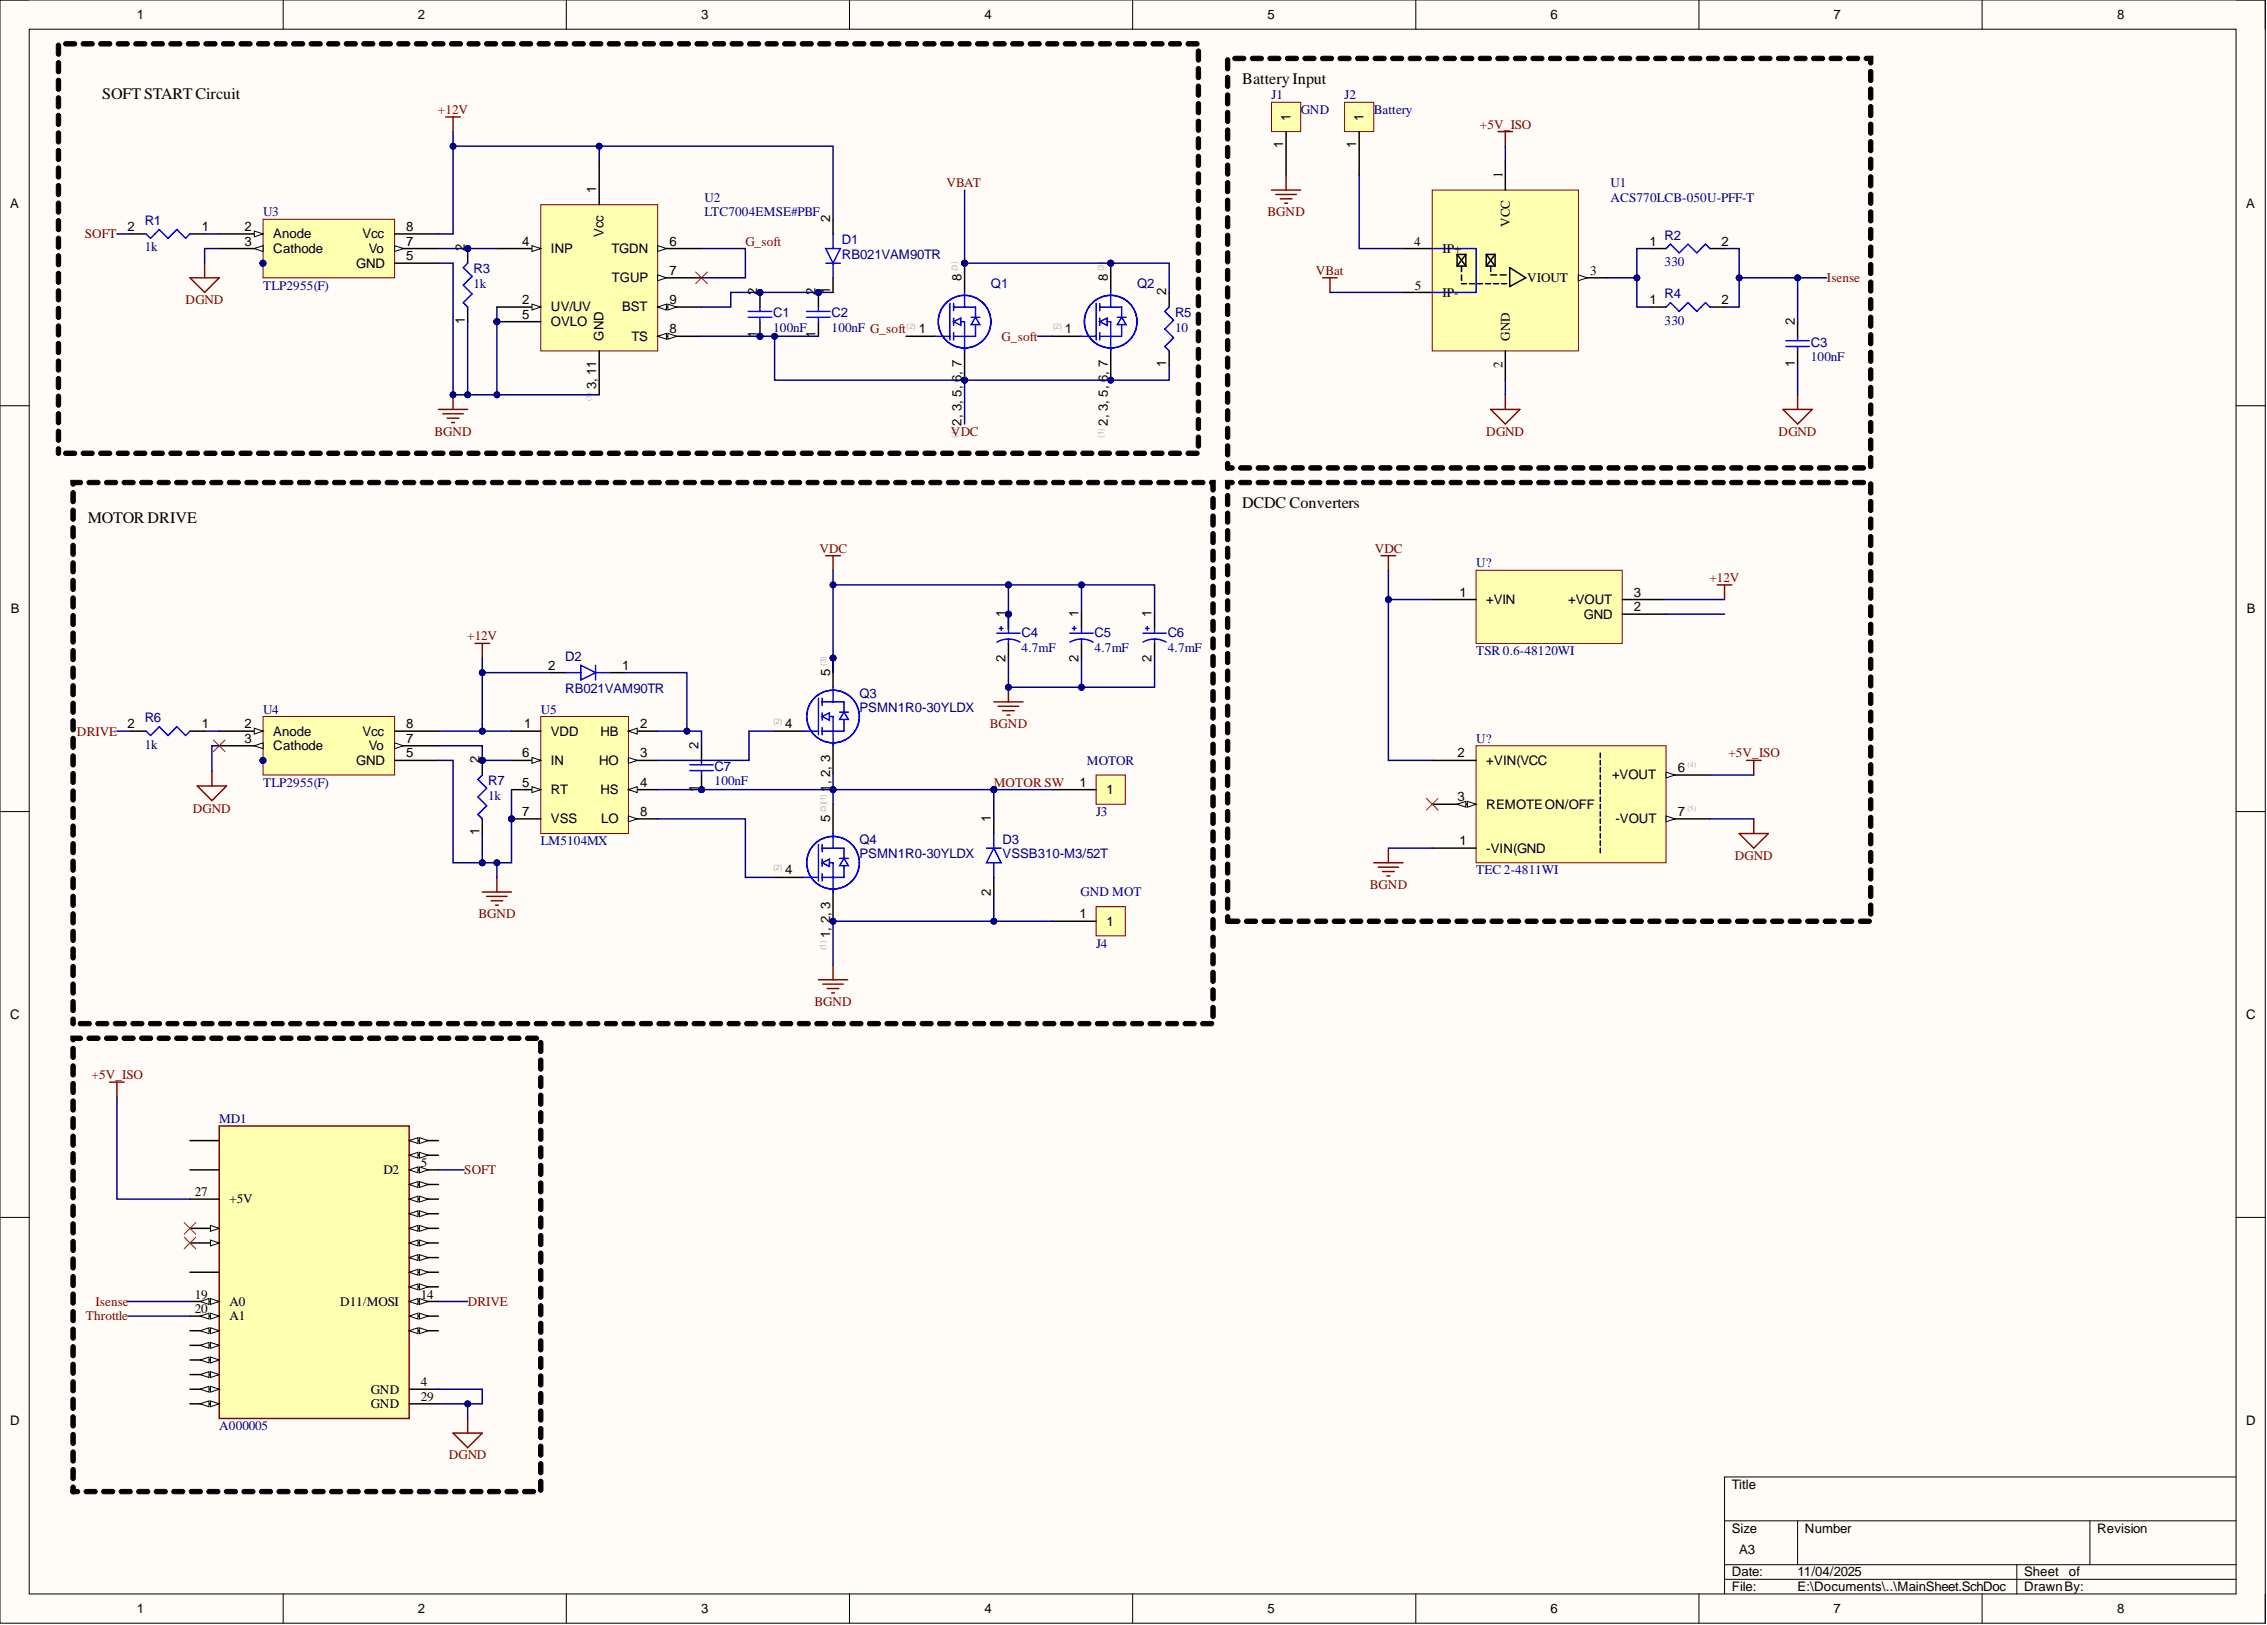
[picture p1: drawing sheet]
<svg xmlns="http://www.w3.org/2000/svg" width="393mm" height="282mm" viewBox="0 0 393 282" stroke-linecap="round" stroke-linejoin="round" font-family="sans-serif">
<defs><g id="words">
<g font-size="2.8">
<text x="17.8" y="17.2">SOFT START Circuit</text>
<text x="215.5" y="14.6">BatteryInput</text>
<text x="215.5" y="88.2">DCDC Converters</text>
<text x="15.2" y="90.7">MOTOR DRIVE</text>
</g>
<g font-size="2.3">
<text x="23.8" y="3.3">1</text>
<text x="72.5" y="3.3">2</text>
<text x="121.6" y="3.3">3</text>
<text x="170.8" y="3.3">4</text>
<text x="219.9" y="3.3">5</text>
<text x="269" y="3.3">6</text>
<text x="318.2" y="3.3">7</text>
<text x="367.4" y="3.3">8</text>
<text x="223.9" y="21" transform="rotate(-90 223.9 21)">1</text>
<text x="236.6" y="21" transform="rotate(-90 236.6 21)">1</text>
<text x="222.6" y="25.7" transform="rotate(-90 222.6 25.7)">1</text>
<text x="235.3" y="25.7" transform="rotate(-90 235.3 25.7)">1</text>
<text x="103.5" y="33.5" transform="rotate(-90 103.5 33.5)">1</text>
<text x="260.7" y="30.9" transform="rotate(-90 260.7 30.9)">1</text>
<text x="1.8" y="36">A</text>
<text x="22.1" y="40.1">2</text>
<text x="35" y="40.1">1</text>
<text x="42.4" y="40.1">2</text>
<text x="47.4" y="41.3">Anode</text>
<text x="62.9" y="41.3">Vcc</text>
<text x="70.5" y="40.1">8</text>
<text x="104.7" y="41.1" transform="rotate(-90 104.7 41.1)">Vcc</text>
<text x="144" y="38.5" transform="rotate(-90 144 38.5)">2</text>
<text x="261.9" y="39.4" transform="rotate(-90 261.9 39.4)">VCC</text>
<text x="389.8" y="36">A</text>
<text x="42.4" y="42.6">3</text>
<text x="47.4" y="43.9">Cathode</text>
<text x="61.8" y="46.4">GND</text>
<text x="64" y="43.9">Vo</text>
<text x="70.5" y="42.6">7</text>
<text x="70.5" y="45.1">5</text>
<text x="80.6" y="43.6" transform="rotate(-90 80.6 43.6)">2</text>
<text x="90.6" y="42.6">4</text>
<text x="95.6" y="43.9">INP</text>
<text x="106.1" y="43.9">TGDN</text>
<text x="116.1" y="42.6">6</text>
<text x="116.1" y="47.7">7</text>
<text x="245.4" y="42.6">4</text>
<text x="250.3" y="43.9">IP+</text>
<text x="275.9" y="47.7">3</text>
<text x="286.2" y="42.6">1</text>
<text x="298.7" y="42.6">2</text>
<text x="90.6" y="52.8">2</text>
<text x="106.2" y="48.9">TGUP</text>
<text x="116.1" y="52.8">9</text>
<text x="131.4" y="51.2" transform="rotate(-90 131.4 51.2)">2</text>
<text x="141.5" y="51.2" transform="rotate(-90 141.5 51.2)">2</text>
<text x="144" y="51.1" transform="rotate(-90 144 51.1)">1</text>
<text x="166.9" y="48.7" transform="rotate(-90 166.9 48.7)">8</text>
<text x="192.2" y="48.7" transform="rotate(-90 192.2 48.7)">8</text>
<text x="202.4" y="51.2" transform="rotate(-90 202.4 51.2)">2</text>
<text x="245.5" y="50.2">5</text>
<text x="250.3" y="51.5">IP-</text>
<text x="265" y="48.9">VIOUT</text>
<text x="286.2" y="52.8">1</text>
<text x="298.7" y="52.8">2</text>
<text x="80.6" y="56.1" transform="rotate(-90 80.6 56.1)">1</text>
<text x="90.6" y="55.3">5</text>
<text x="95.6" y="54">UV/UV</text>
<text x="95.6" y="56.6">OVLO</text>
<text x="104.7" y="59.1" transform="rotate(-90 104.7 59.1)">GND</text>
<text x="107.9" y="54">BST</text>
<text x="109.5" y="59.1">TS</text>
<text x="116.1" y="57.8">8</text>
<text x="131.4" y="58.7" transform="rotate(-90 131.4 58.7)">1</text>
<text x="141.5" y="58.7" transform="rotate(-90 141.5 58.7)">1</text>
<text x="159.4" y="57.8">1</text>
<text x="184.8" y="57.8">1</text>
<text x="261.9" y="59.1" transform="rotate(-90 261.9 59.1)">GND</text>
<text x="311.4" y="56.3" transform="rotate(-90 311.4 56.3)">2</text>
<text x="202.4" y="63.7" transform="rotate(-90 202.4 63.7)">1</text>
<text x="260.7" y="63.9" transform="rotate(-90 260.7 63.9)">2</text>
<text x="311.4" y="63.7" transform="rotate(-90 311.4 63.7)">1</text>
<text x="103.5" y="67.6" transform="rotate(-90 103.5 67.6)">3, 11</text>
<text x="166.9" y="73.8" transform="rotate(-90 166.9 73.8)">2, 3, 5, 6, 7</text>
<text x="192.2" y="73.8" transform="rotate(-90 192.2 73.8)">2, 3, 5, 6, 7</text>
<text x="1.9" y="106.4">B</text>
<text x="174.5" y="107" transform="rotate(-90 174.5 107)">1</text>
<text x="187.1" y="107" transform="rotate(-90 187.1 107)">1</text>
<text x="199.8" y="107" transform="rotate(-90 199.8 107)">1</text>
<text x="253.2" y="103.5">1</text>
<text x="257.9" y="104.8">+VIN</text>
<text x="272.1" y="104.8">+VOUT</text>
<text x="274.8" y="107.3">GND</text>
<text x="283.5" y="106">2</text>
<text x="283.5" y="103.5">3</text>
<text x="389.8" y="106.4">B</text>
<text x="95.1" y="116.2">2</text>
<text x="107.9" y="116.2">1</text>
<text x="144" y="117.2" transform="rotate(-90 144 117.2)">5</text>
<text x="174.5" y="114.8" transform="rotate(-90 174.5 114.8)">2</text>
<text x="187.1" y="114.8" transform="rotate(-90 187.1 114.8)">2</text>
<text x="199.8" y="114.8" transform="rotate(-90 199.8 114.8)">2</text>
<text x="22.1" y="126.3">2</text>
<text x="35" y="126.3">1</text>
<text x="42.4" y="126.3">2</text>
<text x="42.4" y="128.9">3</text>
<text x="47.4" y="127.6">Anode</text>
<text x="47.4" y="130.1">Cathode</text>
<text x="62.9" y="127.6">Vcc</text>
<text x="64" y="130.1">Vo</text>
<text x="70.5" y="128.9">7</text>
<text x="70.5" y="126.3">8</text>
<text x="70.5" y="131.4">5</text>
<text x="90.6" y="131.4">6</text>
<text x="91" y="126.3">1</text>
<text x="95.6" y="127.6">VDD</text>
<text x="104.2" y="127.6">HB</text>
<text x="111.1" y="131.4">3</text>
<text x="111.1" y="126.3">2</text>
<text x="121.2" y="129.9" transform="rotate(-90 121.2 129.9)">2</text>
<text x="136.3" y="126.3">4</text>
<text x="252.9" y="131.4">2</text>
<text x="61.8" y="132.7">GND</text>
<text x="83.2" y="132.4" transform="rotate(-90 83.2 132.4)">2</text>
<text x="90.6" y="136.5">5</text>
<text x="95.6" y="137.7">RT</text>
<text x="95.6" y="132.7">IN</text>
<text x="104" y="132.7">HO</text>
<text x="104.2" y="137.7">HS</text>
<text x="111.1" y="136.5">4</text>
<text x="121.2" y="137.3" transform="rotate(-90 121.2 137.3)">1</text>
<text x="144" y="137.3" transform="rotate(-90 144 137.3)">1, 2, 3</text>
<text x="187.3" y="136.5">1</text>
<text x="192" y="137.7">1</text>
<text x="257.9" y="132.7">+VIN(VCC</text>
<text x="279.7" y="135.2">+VOUT</text>
<text x="291.1" y="133.9">6</text>
<text x="90.6" y="141.5">7</text>
<text x="95.6" y="142.8">VSS</text>
<text x="104.3" y="142.8">LO</text>
<text x="111.1" y="141.5">8</text>
<text x="144" y="142.6" transform="rotate(-90 144 142.6)">5</text>
<text x="171.9" y="142.6" transform="rotate(-90 171.9 142.6)">1</text>
<text x="252.9" y="139">3</text>
<text x="257.9" y="140.3">REMOTEON/OFF</text>
<text x="280.3" y="142.8">-VOUT</text>
<text x="291.1" y="141.5">7</text>
<text x="83.2" y="144.9" transform="rotate(-90 83.2 144.9)">1</text>
<text x="253.2" y="146.6">1</text>
<text x="257.9" y="147.9">-VIN(GND</text>
<text x="136.3" y="151.7">4</text>
<text x="171.9" y="155.4" transform="rotate(-90 171.9 155.4)">2</text>
<text x="187.3" y="159.3">1</text>
<text x="192" y="160.6">1</text>
<text x="144" y="162.7" transform="rotate(-90 144 162.7)">1, 2, 3</text>
<text x="1.8" y="176.8">C</text>
<text x="389.8" y="176.8">C</text>
<text x="66.5" y="203.7">D2</text>
<text x="73" y="202.4">5</text>
<text x="33.8" y="207.5">27</text>
<text x="39.8" y="208.8">+5V</text>
<text x="33.8" y="225.2">19</text>
<text x="33.8" y="227.8">20</text>
<text x="39.8" y="226.5">A0</text>
<text x="59" y="226.5">D11/MOSI</text>
<text x="73" y="225.2">14</text>
<text x="39.8" y="229">A1</text>
<text x="64.3" y="241.7">GND</text>
<text x="64.3" y="244.3">GND</text>
<text x="73" y="240.5">4</text>
<text x="73" y="243">29</text>
<text x="1.8" y="247.1">D</text>
<text x="389.8" y="247.1">D</text>
<text x="300.5" y="258.2">Title</text>
<text x="300.5" y="265.8">Size</text>
<text x="301.8" y="269.6">A3</text>
<text x="313.2" y="265.8">Number</text>
<text x="363.9" y="265.8">Revision</text>
<text x="300.5" y="273.4">Date:</text>
<text x="300.5" y="276">File:</text>
<text x="311.9" y="273.4">11/04/2025</text>
<text x="311.9" y="276">E:\Documents\..\MainSheet.SchDoc</text>
<text x="351.2" y="273.4">Sheet</text>
<text x="351.2" y="276">DrawnBy:</text>
<text x="359" y="273.4">of</text>
<text x="23.8" y="279.8">1</text>
<text x="72.5" y="279.8">2</text>
<text x="121.6" y="279.8">3</text>
<text x="170.8" y="279.8">4</text>
<text x="219.9" y="279.8">5</text>
<text x="269" y="279.8">6</text>
<text x="318.2" y="279.8">7</text>
<text x="367.4" y="279.8">8</text>
</g>
<g font-size="2.3" fill="#000080">
<text x="220.6" y="17.2">J1</text>
<text x="233.3" y="17.2">J2</text>
<text x="225.7" y="19.8">GND</text>
<text x="238.4" y="19.8">Battery</text>
<text x="122.2" y="35">U2</text>
<text x="279.4" y="32.5">U1</text>
<text x="279.4" y="35">ACS770LCB-050U-PFF-T</text>
<text x="25.1" y="39.1">R1</text>
<text x="45.6" y="37.5">U3</text>
<text x="122.2" y="37.5">LTC7004EMSE#PBF</text>
<text x="288.8" y="41.6">R2</text>
<text x="25.1" y="43.6">1k</text>
<text x="82.2" y="47.4">R3</text>
<text x="146.1" y="42.4">D1</text>
<text x="146.1" y="44.9">RB021VAM90TR</text>
<text x="288.8" y="46.2">330</text>
<text x="45.6" y="50.2">TLP2955(F)</text>
<text x="82.2" y="50">1k</text>
<text x="171.9" y="50">Q1</text>
<text x="197.3" y="50">Q2</text>
<text x="288.8" y="51.7">R4</text>
<text x="134.1" y="57.6">100nF</text>
<text x="134.1" y="55">C1</text>
<text x="144.3" y="57.6">100nF G_soft</text>
<text x="144.3" y="55">C2</text>
<text x="203.9" y="57.6">10</text>
<text x="203.9" y="55">R5</text>
<text x="288.8" y="56.3">330</text>
<text x="314.2" y="62.6">100nF</text>
<text x="314.2" y="60.1">C3</text>
<text x="256.1" y="98.4">U?</text>
<text x="177.3" y="113">4.7mF</text>
<text x="177.3" y="110.5">C4</text>
<text x="189.9" y="113">4.7mF</text>
<text x="189.9" y="110.5">C5</text>
<text x="202.6" y="113">4.7mF</text>
<text x="202.6" y="110.5">C6</text>
<text x="256.1" y="113.6">TSR 0.6-48120WI</text>
<text x="98.1" y="114.6">D2</text>
<text x="25.1" y="125.3">R6</text>
<text x="45.6" y="123.8">U4</text>
<text x="93.8" y="123.8">U5</text>
<text x="98.1" y="120.2">RB021VAM90TR</text>
<text x="149.1" y="121">Q3</text>
<text x="149.1" y="123.5">PSMN1R0-30YLDX</text>
<text x="25.1" y="129.9">1k</text>
<text x="256.1" y="128.9">U?</text>
<text x="45.6" y="136.5">TLP2955(F)</text>
<text x="84.7" y="136.2">R7</text>
<text x="124" y="136.2">100nF</text>
<text x="124" y="133.7">C7</text>
<text x="188.6" y="132.7">MOTOR</text>
<text x="84.7" y="138.7">1k</text>
<text x="190.2" y="141.5">J3</text>
<text x="93.8" y="146.6">LM5104MX</text>
<text x="149.1" y="146.4">Q4</text>
<text x="149.1" y="148.9">PSMN1R0-30YLDX</text>
<text x="174" y="146.4">D3</text>
<text x="174" y="148.9">VSSB310-M3/52T</text>
<text x="187.5" y="155.5">GND MOT</text>
<text x="256.1" y="151.7">TEC 2-4811WI</text>
<text x="190.2" y="164.4">J4</text>
<text x="38" y="194.8">MD1</text>
<text x="38" y="248.1">A000005</text>
</g>
<g font-size="2.3" fill="#800000">
<text x="76" y="19.8">+12V</text>
<text x="256.8" y="22.3">+5V_ISO</text>
<text x="164.2" y="32.5">VBAT</text>
<text x="14.7" y="41.3">SOFT</text>
<text x="219.9" y="37.5">BGND</text>
<text x="129.3" y="42.6">G_soft</text>
<text x="228.3" y="47.7">VBat</text>
<text x="32.2" y="52.8">DGND</text>
<text x="317" y="48.9">Isense</text>
<text x="173.8" y="59.1">G_soft</text>
<text x="75.4" y="75.6">BGND</text>
<text x="165" y="75.6">VDC</text>
<text x="257.9" y="75.6">DGND</text>
<text x="308.6" y="75.6">DGND</text>
<text x="142.2" y="95.9">VDC</text>
<text x="238.5" y="95.9">VDC</text>
<text x="296.6" y="100.9">+12V</text>
<text x="81.1" y="111.1">+12V</text>
<text x="13.4" y="127.6">DRIVE</text>
<text x="171.8" y="126.3">BGND</text>
<text x="299.9" y="131.4">+5V_ISO</text>
<text x="172.4" y="136.5">MOTOR SW</text>
<text x="33.5" y="140.9">DGND</text>
<text x="301" y="149.1">DGND</text>
<text x="237.7" y="154.2">BGND</text>
<text x="83" y="159.3">BGND</text>
<text x="141.3" y="174.5">BGND</text>
<text x="15.9" y="187.2">+5V_ISO</text>
<text x="80.6" y="203.7">SOFT</text>
<text x="16.6" y="226.5">Isense</text>
<text x="81.1" y="226.5">DRIVE</text>
<text x="14.9" y="229">Throttle</text>
<text x="77.8" y="253.1">DGND</text>
</g>
<g font-size="1.4" fill="#b2b0ad">
<text x="166.1" y="47" transform="rotate(-90 166.1 47)">(3)</text>
<text x="191.5" y="47" transform="rotate(-90 191.5 47)">(3)</text>
<text x="157.3" y="57.1">(2)</text>
<text x="182.7" y="57.1">(2)</text>
<text x="102.6" y="69.6" transform="rotate(-90 102.6 69.6)">(3</text>
<text x="102.6" y="68.5" transform="rotate(-90 102.6 68.5)">)</text>
<text x="166.1" y="75.9" transform="rotate(-90 166.1 75.9)">(1)</text>
<text x="191.5" y="75.9" transform="rotate(-90 191.5 75.9)">(1)</text>
<text x="143.3" y="115.5" transform="rotate(-90 143.3 115.5)">(3)</text>
<text x="134.1" y="125.6">(2)</text>
<text x="292.8" y="133.1">(4)</text>
<text x="143.3" y="140.9" transform="rotate(-90 143.3 140.9)">(3)(1)</text>
<text x="292.8" y="140.7">(5)</text>
<text x="134.1" y="150.9">(2)</text>
<text x="143.3" y="164.8" transform="rotate(-90 143.3 164.8)">(1)</text>
</g>
</g></defs>
<path d="M0 0h393v281.6h-393z" fill-rule="evenodd" fill="#fffcf8"/>
<path d="M0 0h393v281.6h-393z" fill="none" stroke="#000" stroke-width=".17"/>
<path d="M5.1 5.1h382.9v271.4h-382.9z" fill-rule="evenodd" fill="#fffcf8"/>
<g fill="none" stroke="#000" stroke-width=".17">
<path d="M0 0h5.1M49.1 0v5.1M98.3 0v5.1M147.4 0v5.1M196.5 0v5.1M245.7 0v5.1M294.8 0v5.1M343.9 0v5.1M388 0h5v5.1M5.1 5.1h382.9v271.4h-382.9zM0 70.4h5.1M388 70.4h5"/>
<path d="M0 140.8h5.1M388 140.8h5M0 211.2h5.1M388 211.2h5M388 256.2h-88.8v20.3M49.1 276.5v5.1M98.3 276.5v5.1M147.4 276.5v5.1M196.5 276.5v5.1M245.7 276.5v5.1M294.8 276.5v5.1M299.2 263.8h88.8"/>
<path d="M299.2 271.4h88.8M299.2 273.9h88.8M311.9 263.8v7.6M343.9 276.5v5.1M349.9 271.4v5.1M362.6 263.8v7.6M393 276.5v5.1"/>
</g>
<path d="M38 195.3h33v50.7h-33z" fill-rule="evenodd" fill="#ffffb0"/>
<path d="M38 195.3h33v50.7h-33z" fill="none" stroke="#800000" stroke-width=".25"/>
<path d="M33 197.8h5M71 197.8h5.1M33 202.9h5" fill="none" stroke="#000" stroke-width=".25"/>
<path d="M71 197.8l1.5-.5v1.1z" fill="#f8fcff"/>
<path d="M71 197.8l1.5-.5v1.1z" fill="none" stroke="#000" stroke-width=".17"/>
<path d="M72.8 197.3l1.5 .5-1.5 .6z" fill="#f8fcff"/>
<path d="M72.8 197.3l1.5 .5-1.5 .6z" fill="none" stroke="#000" stroke-width=".17"/>
<path d="M71 200.4h5.1" fill="none" stroke="#000" stroke-width=".25"/>
<path d="M71 200.4l1.5-.5v1z" fill="#f8fcff"/>
<path d="M71 200.4l1.5-.5v1z" fill="none" stroke="#000" stroke-width=".17"/>
<path d="M72.8 199.9l1.5 .5-1.5 .5z" fill="#f8fcff"/>
<path d="M72.8 199.9l1.5 .5-1.5 .5z" fill="none" stroke="#000" stroke-width=".17"/>
<path d="M71 202.9h5.1" fill="none" stroke="#000" stroke-width=".25"/>
<path d="M71 202.9l1.5-.5v1z" fill="#f8fcff"/>
<path d="M71 202.9l1.5-.5v1z" fill="none" stroke="#000" stroke-width=".17"/>
<path d="M72.8 202.4l1.5 .5-1.5 .5z" fill="#f8fcff"/>
<path d="M72.8 202.4l1.5 .5-1.5 .5z" fill="none" stroke="#000" stroke-width=".17"/>
<path d="M71 205.5h5.1" fill="none" stroke="#000" stroke-width=".25"/>
<path d="M71 205.5l1.5-.5v1z" fill="#f8fcff"/>
<path d="M71 205.5l1.5-.5v1z" fill="none" stroke="#000" stroke-width=".17"/>
<path d="M72.8 205l1.5 .5-1.5 .5z" fill="#f8fcff"/>
<path d="M72.8 205l1.5 .5-1.5 .5z" fill="none" stroke="#000" stroke-width=".17"/>
<path d="M71 208h5.1" fill="none" stroke="#000" stroke-width=".25"/>
<path d="M71 208l1.5-.5v1z" fill="#f8fcff"/>
<path d="M71 208l1.5-.5v1z" fill="none" stroke="#000" stroke-width=".17"/>
<path d="M72.8 207.5l1.5 .5-1.5 .5z" fill="#f8fcff"/>
<path d="M72.8 207.5l1.5 .5-1.5 .5z" fill="none" stroke="#000" stroke-width=".17"/>
<path d="M71 210.5h5.1" fill="none" stroke="#000" stroke-width=".25"/>
<path d="M71 210.5l1.5-.5v1z" fill="#f8fcff"/>
<path d="M71 210.5l1.5-.5v1z" fill="none" stroke="#000" stroke-width=".17"/>
<path d="M72.8 210l1.5 .5-1.5 .5z" fill="#f8fcff"/>
<path d="M72.8 210l1.5 .5-1.5 .5z" fill="none" stroke="#000" stroke-width=".17"/>
<path d="M71 213.1h5.1" fill="none" stroke="#000" stroke-width=".25"/>
<path d="M71 213.1l1.5-.5v1z" fill="#f8fcff"/>
<path d="M71 213.1l1.5-.5v1z" fill="none" stroke="#000" stroke-width=".17"/>
<path d="M72.8 212.6l1.5 .5-1.5 .5z" fill="#f8fcff"/>
<path d="M72.8 212.6l1.5 .5-1.5 .5z" fill="none" stroke="#000" stroke-width=".17"/>
<path d="M71 215.6h5.1" fill="none" stroke="#000" stroke-width=".25"/>
<path d="M71 215.6l1.5-.5v1z" fill="#f8fcff"/>
<path d="M71 215.6l1.5-.5v1z" fill="none" stroke="#000" stroke-width=".17"/>
<path d="M72.8 215.1l1.5 .5-1.5 .5z" fill="#f8fcff"/>
<path d="M72.8 215.1l1.5 .5-1.5 .5z" fill="none" stroke="#000" stroke-width=".17"/>
<path d="M71 218.1h5.1" fill="none" stroke="#000" stroke-width=".25"/>
<path d="M71 218.1l1.5-.5v1z" fill="#f8fcff"/>
<path d="M71 218.1l1.5-.5v1z" fill="none" stroke="#000" stroke-width=".17"/>
<path d="M72.8 217.6l1.5 .5-1.5 .5z" fill="#f8fcff"/>
<path d="M72.8 217.6l1.5 .5-1.5 .5z" fill="none" stroke="#000" stroke-width=".17"/>
<path d="M71 220.7h5.1" fill="none" stroke="#000" stroke-width=".25"/>
<path d="M71 220.7l1.5-.5v1z" fill="#f8fcff"/>
<path d="M71 220.7l1.5-.5v1z" fill="none" stroke="#000" stroke-width=".17"/>
<path d="M72.8 220.2l1.5 .5-1.5 .5z" fill="#f8fcff"/>
<path d="M72.8 220.2l1.5 .5-1.5 .5z" fill="none" stroke="#000" stroke-width=".17"/>
<path d="M71 223.2h5.1" fill="none" stroke="#000" stroke-width=".25"/>
<path d="M71 223.2l1.5-.5v1z" fill="#f8fcff"/>
<path d="M71 223.2l1.5-.5v1z" fill="none" stroke="#000" stroke-width=".17"/>
<path d="M72.8 222.7l1.5 .5-1.5 .5z" fill="#f8fcff"/>
<path d="M72.8 222.7l1.5 .5-1.5 .5z" fill="none" stroke="#000" stroke-width=".17"/>
<path d="M71 225.8h5.1" fill="none" stroke="#000" stroke-width=".25"/>
<path d="M71 225.8l1.5-.6v1.1z" fill="#f8fcff"/>
<path d="M71 225.8l1.5-.6v1.1z" fill="none" stroke="#000" stroke-width=".17"/>
<path d="M72.8 225.2l1.5 .6-1.5 .5z" fill="#f8fcff"/>
<path d="M72.8 225.2l1.5 .6-1.5 .5z" fill="none" stroke="#000" stroke-width=".17"/>
<path d="M71 228.3h5.1" fill="none" stroke="#000" stroke-width=".25"/>
<path d="M71 228.3l1.5-.5v1z" fill="#f8fcff"/>
<path d="M71 228.3l1.5-.5v1z" fill="none" stroke="#000" stroke-width=".17"/>
<path d="M72.8 227.8l1.5 .5-1.5 .5z" fill="#f8fcff"/>
<path d="M72.8 227.8l1.5 .5-1.5 .5z" fill="none" stroke="#000" stroke-width=".17"/>
<path d="M71 230.8h5.1" fill="none" stroke="#000" stroke-width=".25"/>
<path d="M71 230.8l1.5-.5v1z" fill="#f8fcff"/>
<path d="M71 230.8l1.5-.5v1z" fill="none" stroke="#000" stroke-width=".17"/>
<path d="M72.8 230.3l1.5 .5-1.5 .5z" fill="#f8fcff"/>
<path d="M72.8 230.3l1.5 .5-1.5 .5z" fill="none" stroke="#000" stroke-width=".17"/>
<path d="M33 208h5M33 213.1h5M71 241h5.1M71 243.5h5.1" fill="none" stroke="#000" stroke-width=".25"/>
<path d="M36.5 212.6l1.5 .5-1.5 .5z" fill="#f8fcff"/>
<path d="M36.5 212.6l1.5 .5-1.5 .5z" fill="none" stroke="#000" stroke-width=".17"/>
<path d="M33 215.6h5" fill="none" stroke="#000" stroke-width=".25"/>
<path d="M36.5 215.1l1.5 .5-1.5 .5z" fill="#f8fcff"/>
<path d="M36.5 215.1l1.5 .5-1.5 .5z" fill="none" stroke="#000" stroke-width=".17"/>
<path d="M33 220.7h5M33 225.8h5" fill="none" stroke="#000" stroke-width=".25"/>
<path d="M36.5 225.2l1.5 .6-1.5 .5z" fill="#f8fcff"/>
<path d="M36.5 225.2l1.5 .6-1.5 .5z" fill="none" stroke="#000" stroke-width=".17"/>
<path d="M34.7 225.8l1.6-.6v1.1z" fill="#f8fcff"/>
<path d="M34.7 225.8l1.6-.6v1.1z" fill="none" stroke="#000" stroke-width=".17"/>
<path d="M33 228.3h5" fill="none" stroke="#000" stroke-width=".25"/>
<path d="M36.5 227.8l1.5 .5-1.5 .5z" fill="#f8fcff"/>
<path d="M36.5 227.8l1.5 .5-1.5 .5z" fill="none" stroke="#000" stroke-width=".17"/>
<path d="M34.7 228.3l1.6-.5v1z" fill="#f8fcff"/>
<path d="M34.7 228.3l1.6-.5v1z" fill="none" stroke="#000" stroke-width=".17"/>
<path d="M33 230.8h5" fill="none" stroke="#000" stroke-width=".25"/>
<path d="M36.5 230.3l1.5 .5-1.5 .5z" fill="#f8fcff"/>
<path d="M36.5 230.3l1.5 .5-1.5 .5z" fill="none" stroke="#000" stroke-width=".17"/>
<path d="M34.7 230.8l1.6-.5v1z" fill="#f8fcff"/>
<path d="M34.7 230.8l1.6-.5v1z" fill="none" stroke="#000" stroke-width=".17"/>
<path d="M33 233.4h5" fill="none" stroke="#000" stroke-width=".25"/>
<path d="M36.5 232.9l1.5 .5-1.5 .5z" fill="#f8fcff"/>
<path d="M36.5 232.9l1.5 .5-1.5 .5z" fill="none" stroke="#000" stroke-width=".17"/>
<path d="M34.7 233.4l1.6-.5v1z" fill="#f8fcff"/>
<path d="M34.7 233.4l1.6-.5v1z" fill="none" stroke="#000" stroke-width=".17"/>
<path d="M33 235.9h5" fill="none" stroke="#000" stroke-width=".25"/>
<path d="M36.5 235.4l1.5 .5-1.5 .5z" fill="#f8fcff"/>
<path d="M36.5 235.4l1.5 .5-1.5 .5z" fill="none" stroke="#000" stroke-width=".17"/>
<path d="M34.7 235.9l1.6-.5v1z" fill="#f8fcff"/>
<path d="M34.7 235.9l1.6-.5v1z" fill="none" stroke="#000" stroke-width=".17"/>
<path d="M33 238.4h5" fill="none" stroke="#000" stroke-width=".25"/>
<path d="M36.5 237.9l1.5 .5-1.5 .5z" fill="#f8fcff"/>
<path d="M36.5 237.9l1.5 .5-1.5 .5z" fill="none" stroke="#000" stroke-width=".17"/>
<path d="M34.7 238.4l1.6-.5v1z" fill="#f8fcff"/>
<path d="M34.7 238.4l1.6-.5v1z" fill="none" stroke="#000" stroke-width=".17"/>
<path d="M33 241h5" fill="none" stroke="#000" stroke-width=".25"/>
<path d="M36.5 240.5l1.5 .5-1.5 .5z" fill="#f8fcff"/>
<path d="M36.5 240.5l1.5 .5-1.5 .5z" fill="none" stroke="#000" stroke-width=".17"/>
<path d="M34.7 241l1.6-.5v1z" fill="#f8fcff"/>
<path d="M34.7 241l1.6-.5v1z" fill="none" stroke="#000" stroke-width=".17"/>
<path d="M33 243.5h5" fill="none" stroke="#000" stroke-width=".25"/>
<path d="M36.5 243l1.5 .5-1.5 .5z" fill="#f8fcff"/>
<path d="M36.5 243l1.5 .5-1.5 .5z" fill="none" stroke="#000" stroke-width=".17"/>
<path d="M34.7 243.5l1.6-.5v1z" fill="#f8fcff"/>
<path d="M34.7 243.5l1.6-.5v1z" fill="none" stroke="#000" stroke-width=".17"/>
<circle cx="88.8" cy="142" r=".51" fill="#000080"/>
<circle cx="88.8" cy="142" r=".51" fill="none" stroke="#000080" stroke-width=".17"/>
<path d="M93.8 124.3h15.2v20.3h-15.2z" fill-rule="evenodd" fill="#ffffb0"/>
<path d="M93.8 124.3h15.2v20.3h-15.2z" fill="none" stroke="#800000" stroke-width=".17"/>
<path d="M88.8 142h5" fill="none" stroke="#000" stroke-width=".25"/>
<circle cx="88.8" cy="142" r=".51" fill="#000080"/>
<circle cx="88.8" cy="142" r=".51" fill="none" stroke="#000080" stroke-width=".17"/>
<path d="M88.8 126.8h5M109 131.9h5.1" fill="none" stroke="#000" stroke-width=".25"/>
<path d="M109 131.4l1.6 .5-1.6 .5z" fill="#f8fcff"/>
<path d="M109 131.4l1.6 .5-1.6 .5z" fill="none" stroke="#000" stroke-width=".17"/>
<path d="M109 142h5.1" fill="none" stroke="#000" stroke-width=".25"/>
<path d="M109 141.5l1.6 .5-1.6 .6z" fill="#f8fcff"/>
<path d="M109 141.5l1.6 .5-1.6 .6z" fill="none" stroke="#000" stroke-width=".17"/>
<path d="M88.8 137h5" fill="none" stroke="#000" stroke-width=".25"/>
<path d="M92.3 136.5l1.5 .5-1.5 .5z" fill="#f8fcff"/>
<path d="M92.3 136.5l1.5 .5-1.5 .5z" fill="none" stroke="#000" stroke-width=".17"/>
<path d="M109 126.8h5.1" fill="none" stroke="#000" stroke-width=".25"/>
<path d="M109 126.8l1.6-.5v1z" fill="#f8fcff"/>
<path d="M109 126.8l1.6-.5v1z" fill="none" stroke="#000" stroke-width=".17"/>
<path d="M88.8 131.9h5" fill="none" stroke="#000" stroke-width=".25"/>
<path d="M92.3 131.4l1.5 .5-1.5 .5z" fill="#f8fcff"/>
<path d="M92.3 131.4l1.5 .5-1.5 .5z" fill="none" stroke="#000" stroke-width=".17"/>
<path d="M109 137h5.1" fill="none" stroke="#000" stroke-width=".25"/>
<path d="M109 137l1.6-.5v1z" fill="#f8fcff"/>
<path d="M109 137l1.6-.5v1z" fill="none" stroke="#000" stroke-width=".17"/>
<path d="M95.7 116.7h2.6M105.9 116.7h2.5" fill="none" stroke="#000" stroke-width=".25"/>
<path d="M98.3 116.7h2.5M100.8 115.4l2.5 1.3-2.5 1.2zM103.3 115.4v2.5M103.3 116.7h2.6" fill="none" stroke="#00f" stroke-width=".25"/>
<circle cx="144.5" cy="114.1" r=".51" fill="#000080"/>
<circle cx="144.5" cy="114.1" r=".51" fill="none" stroke="#000080" stroke-width=".17"/>
<path d="M144.5 114.1v5.1M134.4 126.8h5.1" fill="none" stroke="#000" stroke-width=".25"/>
<circle cx="144.5" cy="114.1" r=".51" fill="#000080"/>
<circle cx="144.5" cy="114.1" r=".51" fill="none" stroke="#000080" stroke-width=".17"/>
<path d="M144.5 129v5.1M144.5 139.5v5.1M134.4 152.2h5.1M144.5 154.4v5.1M172.4 142v2.6M172.4 152.2v2.5" fill="none" stroke="#000" stroke-width=".25"/>
<g fill="none" stroke="#00f" stroke-width=".25">
<path d="M144.5 119.2v2.6M139.5 126.8h2.5M142 121.1v6.4M142.6 124.3l1.3-.6v1.2zM142.6 121.8h3.8v1.7M142.6 121.1v1.3M142.6 123.7v1.2M142.6 126.2v1.3M143.9 124.3h.6v5.1M145.7 123.5h1.5M146.4 123.5l.8 1.3h-1.5zM146.4 124.9v1.9h-3.8"/>
<path d="M139.5 152.2h2.5M142 146.5v6.3M142.6 149.7l1.3-.7v1.3zM142.6 146.5v1.3M142.6 149v1.3M142.6 151.6v1.2M142.6 147.1h3.8v1.8M143.9 149.7h.6v5M144.5 144.6v2.5M145.7 148.9h1.5M146.4 148.9l.8 1.3h-1.5zM146.4 150.3v1.9h-3.8"/>
<path d="M171.2 147.1h2.5M172.4 147.1l1.3 2.6h-2.5zM172.4 144.6v2.5M172.4 149.7v2.5"/>
<circle cx="144.5" cy="124.3" r="4.6"/>
<circle cx="144.5" cy="149.7" r="4.6"/>
</g>
<path d="M34.2 136.3h5.1l-2.5 2.6zM36.8 133.8v2.5M142 169.9h5.1M142.8 170.7h3.5M143.5 171.5h2.1M144.3 172.2h.5M144.5 167.4v2.5M78.6 248.6h5.1l-2.6 2.5zM81.1 246v2.6" fill="none" stroke="#800000" stroke-width=".25"/>
<circle cx="121.7" cy="137" r=".51" fill="#000080"/>
<circle cx="121.7" cy="137" r=".51" fill="none" stroke="#000080" stroke-width=".17"/>
<path d="M121.7 134.4v2.6" fill="none" stroke="#000" stroke-width=".25"/>
<circle cx="121.7" cy="137" r=".51" fill="#000080"/>
<circle cx="121.7" cy="137" r=".51" fill="none" stroke="#000080" stroke-width=".17"/>
<path d="M121.7 129.4v2.5" fill="none" stroke="#000" stroke-width=".25"/>
<path d="M119.7 132.7h4M119.7 133.7h4M121.7 131.9v.8M121.7 133.7v.7" fill="none" stroke="#00f" stroke-width=".25"/>
<path d="M82.4 111.6h2.5M83.7 111.6v2.5" fill="none" stroke="#800000" stroke-width=".25"/>
<path d="M248.5 33h25.4v27.9h-25.4z" fill-rule="evenodd" fill="#ffffb0"/>
<path d="M248.5 33h25.4v27.9h-25.4z" fill="none" stroke="#800000" stroke-width=".17"/>
<path d="M248.5 43.1h7.6v7.6h-7.6" fill="none" stroke="#00f" stroke-width=".25"/>
<path d="M261.2 27.9v5.1M243.4 50.7h5.1M243.4 43.1h5.1M273.9 48.2h5" fill="none" stroke="#000" stroke-width=".25"/>
<path d="M273.9 47.7l1.5 .5-1.5 .5z" fill="#f8fcff"/>
<path d="M273.9 47.7l1.5 .5-1.5 .5z" fill="none" stroke="#000" stroke-width=".17"/>
<g fill="none" stroke="#000" stroke-width=".25">
<path d="M252.8 44.1l1.5 2.1M252.8 44.1v2.1M252.8 46.2h1.5M252.8 44.1h1.5M253.6 46.2v.9M253.6 47.7v.9M253.6 49.2h.9M254.3 44.1l-1.5 2.1M254.3 44.1v2.1M255 49.2h.9M256.4 49.2h.8M257.8 49.2h.8"/>
<path d="M257.9 46.2h1.5M257.9 44.1h1.5M257.9 44.1l1.5 2.1M257.9 44.1v2.1M258.7 46.2v.9M258.7 47.7h1M259.2 49.2h.8M259.4 44.1l-1.5 2.1M259.4 44.1v2.1M260.3 47.7h1M260.6 49.2h.8M261.9 46.4l2.8 1.8-2.8 1.5z"/>
<path d="M261.2 60.9v5"/>
</g>
<path d="M258.7 71h5l-2.5 2.6zM261.2 68.5v2.5" fill="none" stroke="#800000" stroke-width=".25"/>
<circle cx="172.4" cy="137" r=".51" fill="#000080"/>
<circle cx="172.4" cy="137" r=".51" fill="none" stroke="#000080" stroke-width=".17"/>
<path d="M175 119.2v2.6M172.4 121.8h5.1M173.2 122.5h3.5M174 123.3h2M174.7 124h.5" fill="none" stroke="#800000" stroke-width=".25"/>
<circle cx="175" cy="119.2" r=".51" fill="#000080"/>
<circle cx="175" cy="119.2" r=".51" fill="none" stroke="#000080" stroke-width=".17"/>
<path d="M19 187.7h2.6M20.3 187.7v2.5" fill="none" stroke="#800000" stroke-width=".25"/>
<circle cx="83.7" cy="131.9" r=".51" fill="#000080"/>
<circle cx="83.7" cy="131.9" r=".51" fill="none" stroke="#000080" stroke-width=".17"/>
<path d="M83.7 131.9v2.5" fill="none" stroke="#000" stroke-width=".25"/>
<circle cx="83.7" cy="131.9" r=".51" fill="#000080"/>
<circle cx="83.7" cy="131.9" r=".51" fill="none" stroke="#000080" stroke-width=".17"/>
<path d="M83.7 142v2.6" fill="none" stroke="#000" stroke-width=".25"/>
<path d="M83.7 134.4l-.8 .8 1.5 1.5-1.5 1.5 1.5 1.6-1.5 1.5 .8 .7" fill="none" stroke="#00f" stroke-width=".25"/>
<path d="M83.7 154.7h5.1M84.4 155.5h3.6M85.2 156.2h2M86 157h.5M86.2 152.2v2.5" fill="none" stroke="#800000" stroke-width=".25"/>
<path d="M10 77.5a.38 .38 0 0 1 .5 .4v.7a.38 .38 0 0 1-.4 .4 .38 .38 0 0 1-.3-.4v-.7zM10 74.5a.38 .38 0 0 1 .5 .3v1.5a.38 .38 0 0 1-.4 .4 .38 .38 0 0 1-.3-.4v-1.5zM10 71.5a.38 .38 0 0 1 .5 .3v1.5a.38 .38 0 0 1-.4 .4 .38 .38 0 0 1-.3-.4v-1.5zM10 68.4a.38 .38 0 0 1 .5 .3v1.6a.38 .38 0 0 1-.4 .3 .38 .38 0 0 1-.3-.3v-1.6zM10 65.4a.38 .38 0 0 1 .5 .3v1.5a.38 .38 0 0 1-.4 .4 .38 .38 0 0 1-.3-.4v-1.5zM10 62.3a.38 .38 0 0 1 .5 .3v1.6a.38 .38 0 0 1-.4 .3 .38 .38 0 0 1-.3-.3v-1.6zM10 59.3a.38 .38 0 0 1 .5 .3v1.5a.38 .38 0 0 1-.4 .4 .38 .38 0 0 1-.3-.4v-1.5zM10 56.2a.38 .38 0 0 1 .5 .4v1.5a.38 .38 0 0 1-.4 .4 .38 .38 0 0 1-.3-.4v-1.5zM10 53.2a.38 .38 0 0 1 .5 .3v1.5a.38 .38 0 0 1-.4 .4 .38 .38 0 0 1-.3-.4v-1.5zM10 50.1a.38 .38 0 0 1 .5 .4v1.5a.38 .38 0 0 1-.4 .4 .38 .38 0 0 1-.3-.4v-1.5zM10 47.1a.38 .38 0 0 1 .5 .3v1.5a.38 .38 0 0 1-.4 .4 .38 .38 0 0 1-.3-.4v-1.5zM10 44.1a.38 .38 0 0 1 .5 .3v1.5a.38 .38 0 0 1-.4 .4 .38 .38 0 0 1-.3-.4v-1.5zM10 41a.38 .38 0 0 1 .5 .3v1.6a.38 .38 0 0 1-.4 .3 .38 .38 0 0 1-.3-.3v-1.6zM10 38a.38 .38 0 0 1 .5 .3v1.5a.38 .38 0 0 1-.4 .4 .38 .38 0 0 1-.3-.4v-1.5zM10 34.9a.38 .38 0 0 1 .5 .4v1.5a.38 .38 0 0 1-.4 .4 .38 .38 0 0 1-.3-.4v-1.5zM10 31.9a.38 .38 0 0 1 .5 .3v1.5a.38 .38 0 0 1-.4 .4 .38 .38 0 0 1-.3-.4v-1.5zM10 28.8a.38 .38 0 0 1 .5 .4v1.5a.38 .38 0 0 1-.4 .4 .38 .38 0 0 1-.3-.4v-1.5zM10 25.8a.38 .38 0 0 1 .5 .3v1.5a.38 .38 0 0 1-.4 .4 .38 .38 0 0 1-.3-.4v-1.5zM10 22.7a.38 .38 0 0 1 .5 .4v1.5a.38 .38 0 0 1-.4 .4 .38 .38 0 0 1-.3-.4v-1.5zM10 19.7a.38 .38 0 0 1 .5 .3v1.6a.38 .38 0 0 1-.4 .3 .38 .38 0 0 1-.3-.3v-1.6zM10 16.7a.38 .38 0 0 1 .5 .3v1.5a.38 .38 0 0 1-.4 .4 .38 .38 0 0 1-.3-.4v-1.5zM10 13.6a.38 .38 0 0 1 .5 .3v1.6a.38 .38 0 0 1-.4 .3 .38 .38 0 0 1-.3-.3v-1.6zM10 10.6a.38 .38 0 0 1 .5 .3v1.5a.38 .38 0 0 1-.4 .4 .38 .38 0 0 1-.3-.4v-1.5zM10 7.5a.38 .38 0 0 1 .5 .4v1.5a.38 .38 0 0 1-.4 .4 .38 .38 0 0 1-.3-.4v-1.5zM11.2 7.3l1.7-.1a.38 .38 0 0 1 .4 .4 .38 .38 0 0 1-.4 .4h-1.5a.38 .38 0 0 1-.4-.3 .38 .38 0 0 1 .2-.4zM14.3 7.3l1.7-.1a.38 .38 0 0 1 .4 .4 .38 .38 0 0 1-.4 .4h-1.5a.38 .38 0 0 1-.4-.3 .38 .38 0 0 1 .2-.4zM17.3 7.3l1.7-.1a.38 .38 0 0 1 .4 .4 .38 .38 0 0 1-.4 .4h-1.5a.38 .38 0 0 1-.4-.3 .38 .38 0 0 1 .2-.4zM20.4 7.3l1.7-.1a.38 .38 0 0 1 .3 .4 .38 .38 0 0 1-.3 .4h-1.6a.38 .38 0 0 1-.3-.3 .38 .38 0 0 1 .2-.4zM23.4 7.3l1.7-.1a.38 .38 0 0 1 .4 .4 .38 .38 0 0 1-.4 .4h-1.5a.38 .38 0 0 1-.4-.3 .38 .38 0 0 1 .2-.4zM26.4 7.3l1.7-.1a.38 .38 0 0 1 .4 .4 .38 .38 0 0 1-.4 .4h-1.5a.38 .38 0 0 1-.3-.3 .38 .38 0 0 1 .1-.4zM29.5 7.3l1.7-.1a.38 .38 0 0 1 .4 .4 .38 .38 0 0 1-.4 .4h-1.5a.38 .38 0 0 1-.4-.3 .38 .38 0 0 1 .2-.4zM32.5 7.3l1.7-.1a.38 .38 0 0 1 .4 .4 .38 .38 0 0 1-.4 .4h-1.5a.38 .38 0 0 1-.4-.3 .38 .38 0 0 1 .2-.4zM35.6 7.3l1.7-.1a.38 .38 0 0 1 .4 .4 .38 .38 0 0 1-.4 .4h-1.5a.38 .38 0 0 1-.4-.3 .38 .38 0 0 1 .2-.4zM38.6 7.3l1.7-.1a.38 .38 0 0 1 .4 .4 .38 .38 0 0 1-.4 .4h-1.5a.38 .38 0 0 1-.4-.3 .38 .38 0 0 1 .2-.4zM41.7 7.3l1.7-.1a.38 .38 0 0 1 .3 .4 .38 .38 0 0 1-.3 .4h-1.6a.38 .38 0 0 1-.3-.3 .38 .38 0 0 1 .2-.4zM44.7 7.3l1.7-.1a.38 .38 0 0 1 .4 .4 .38 .38 0 0 1-.4 .4h-1.5a.38 .38 0 0 1-.4-.3 .38 .38 0 0 1 .2-.4zM47.7 7.3l1.7-.1a.38 .38 0 0 1 .4 .4 .38 .38 0 0 1-.4 .4h-1.5a.38 .38 0 0 1-.3-.3 .38 .38 0 0 1 .1-.4zM50.8 7.3l1.7-.1a.38 .38 0 0 1 .4 .4 .38 .38 0 0 1-.4 .4h-1.5a.38 .38 0 0 1-.4-.3 .38 .38 0 0 1 .2-.4zM53.8 7.3l1.7-.1a.38 .38 0 0 1 .4 .4 .38 .38 0 0 1-.4 .4h-1.5a.38 .38 0 0 1-.4-.3 .38 .38 0 0 1 .2-.4zM56.9 7.3l1.7-.1a.38 .38 0 0 1 .4 .4 .38 .38 0 0 1-.4 .4h-1.5a.38 .38 0 0 1-.4-.3 .38 .38 0 0 1 .2-.4zM59.9 7.3l1.7-.1a.38 .38 0 0 1 .4 .4 .38 .38 0 0 1-.4 .4h-1.5a.38 .38 0 0 1-.4-.3 .38 .38 0 0 1 .2-.4zM63 7.3l1.7-.1a.38 .38 0 0 1 .3 .4 .38 .38 0 0 1-.3 .4h-1.6a.38 .38 0 0 1-.3-.3 .38 .38 0 0 1 .2-.4zM66 7.3l1.7-.1a.38 .38 0 0 1 .4 .4 .38 .38 0 0 1-.4 .4h-1.5a.38 .38 0 0 1-.4-.3 .38 .38 0 0 1 .2-.4zM69 7.3l1.7-.1a.38 .38 0 0 1 .4 .4 .38 .38 0 0 1-.4 .4h-1.5a.38 .38 0 0 1-.3-.3 .38 .38 0 0 1 .1-.4zM72.1 7.3l1.7-.1a.38 .38 0 0 1 .4 .4 .38 .38 0 0 1-.4 .4h-1.5a.38 .38 0 0 1-.4-.3 .38 .38 0 0 1 .2-.4zM75.1 7.3l1.7-.1a.38 .38 0 0 1 .4 .4 .38 .38 0 0 1-.4 .4h-1.5a.38 .38 0 0 1-.4-.3 .38 .38 0 0 1 .2-.4zM78.2 7.3l1.7-.1a.38 .38 0 0 1 .4 .4 .38 .38 0 0 1-.4 .4h-1.5a.38 .38 0 0 1-.4-.3 .38 .38 0 0 1 .2-.4zM81.2 7.3l1.7-.1a.38 .38 0 0 1 .4 .4 .38 .38 0 0 1-.4 .4h-1.5a.38 .38 0 0 1-.4-.3 .38 .38 0 0 1 .2-.4zM84.3 7.3l1.7-.1a.38 .38 0 0 1 .3 .4 .38 .38 0 0 1-.3 .4h-1.6a.38 .38 0 0 1-.3-.3 .38 .38 0 0 1 .2-.4zM87.3 7.3l1.7-.1a.38 .38 0 0 1 .4 .4 .38 .38 0 0 1-.4 .4h-1.5a.38 .38 0 0 1-.4-.3 .38 .38 0 0 1 .2-.4zM90.3 7.3l1.7-.1a.38 .38 0 0 1 .4 .4 .38 .38 0 0 1-.4 .4h-1.5a.38 .38 0 0 1-.3-.3 .38 .38 0 0 1 .1-.4zM93.4 7.3l1.7-.1a.38 .38 0 0 1 .4 .4 .38 .38 0 0 1-.4 .4h-1.5a.38 .38 0 0 1-.4-.3 .38 .38 0 0 1 .2-.4zM96.4 7.3l1.7-.1a.38 .38 0 0 1 .4 .4 .38 .38 0 0 1-.4 .4h-1.5a.38 .38 0 0 1-.4-.3 .38 .38 0 0 1 .2-.4zM99.5 7.3l1.7-.1a.38 .38 0 0 1 .4 .4 .38 .38 0 0 1-.4 .4h-1.5a.38 .38 0 0 1-.4-.3 .38 .38 0 0 1 .2-.4zM102.5 7.3l1.7-.1a.38 .38 0 0 1 .4 .4 .38 .38 0 0 1-.4 .4h-1.5a.38 .38 0 0 1-.4-.3 .38 .38 0 0 1 .2-.4zM105.6 7.3l1.7-.1a.38 .38 0 0 1 .3 .4 .38 .38 0 0 1-.3 .4h-1.6a.38 .38 0 0 1-.3-.3 .38 .38 0 0 1 .2-.4zM108.6 7.3l1.7-.1a.38 .38 0 0 1 .4 .4 .38 .38 0 0 1-.4 .4h-1.5a.38 .38 0 0 1-.4-.3 .38 .38 0 0 1 .2-.4zM111.6 7.3l1.8-.1a.38 .38 0 0 1 .3 .4 .38 .38 0 0 1-.3 .4h-1.6a.38 .38 0 0 1-.3-.3 .38 .38 0 0 1 .1-.4zM114.7 7.3l1.7-.1a.38 .38 0 0 1 .4 .4 .38 .38 0 0 1-.4 .4h-1.5a.38 .38 0 0 1-.4-.3 .38 .38 0 0 1 .2-.4zM117.7 7.3l1.7-.1a.38 .38 0 0 1 .4 .4 .38 .38 0 0 1-.4 .4h-1.5a.38 .38 0 0 1-.4-.3 .38 .38 0 0 1 .2-.4zM120.8 7.3l1.7-.1a.38 .38 0 0 1 .4 .4 .38 .38 0 0 1-.4 .4h-1.5a.38 .38 0 0 1-.4-.3 .38 .38 0 0 1 .2-.4zM123.8 7.3l1.7-.1a.38 .38 0 0 1 .4 .4 .38 .38 0 0 1-.4 .4h-1.5a.38 .38 0 0 1-.4-.3 .38 .38 0 0 1 .2-.4zM126.9 7.3l1.7-.1a.38 .38 0 0 1 .3 .4 .38 .38 0 0 1-.3 .4h-1.6a.38 .38 0 0 1-.3-.3 .38 .38 0 0 1 .2-.4zM129.9 7.3l1.7-.1a.38 .38 0 0 1 .4 .4 .38 .38 0 0 1-.4 .4h-1.5a.38 .38 0 0 1-.4-.3 .38 .38 0 0 1 .2-.4zM132.9 7.3l1.8-.1a.38 .38 0 0 1 .3 .4 .38 .38 0 0 1-.3 .4h-1.6a.38 .38 0 0 1-.3-.3 .38 .38 0 0 1 .1-.4zM136 7.3l1.7-.1a.38 .38 0 0 1 .4 .4 .38 .38 0 0 1-.4 .4h-1.5a.38 .38 0 0 1-.4-.3 .38 .38 0 0 1 .2-.4zM139 7.3l1.7-.1a.38 .38 0 0 1 .4 .4 .38 .38 0 0 1-.4 .4h-1.5a.38 .38 0 0 1-.3-.3 .38 .38 0 0 1 .1-.4zM142.1 7.3l1.7-.1a.38 .38 0 0 1 .4 .4 .38 .38 0 0 1-.4 .4h-1.5a.38 .38 0 0 1-.4-.3 .38 .38 0 0 1 .2-.4zM145.1 7.3l1.7-.1a.38 .38 0 0 1 .4 .4 .38 .38 0 0 1-.4 .4h-1.5a.38 .38 0 0 1-.4-.3 .38 .38 0 0 1 .2-.4zM148.2 7.3l1.7-.1a.38 .38 0 0 1 .3 .4 .38 .38 0 0 1-.3 .4h-1.6a.38 .38 0 0 1-.3-.3 .38 .38 0 0 1 .2-.4zM151.2 7.3l1.7-.1a.38 .38 0 0 1 .4 .4 .38 .38 0 0 1-.4 .4h-1.5a.38 .38 0 0 1-.4-.3 .38 .38 0 0 1 .2-.4zM154.2 7.3l1.8-.1a.38 .38 0 0 1 .3 .4 .38 .38 0 0 1-.3 .4h-1.6a.38 .38 0 0 1-.3-.3 .38 .38 0 0 1 .1-.4zM157.3 7.3l1.7-.1a.38 .38 0 0 1 .4 .4 .38 .38 0 0 1-.4 .4h-1.5a.38 .38 0 0 1-.4-.3 .38 .38 0 0 1 .2-.4zM160.3 7.3l1.7-.1a.38 .38 0 0 1 .4 .4 .38 .38 0 0 1-.4 .4h-1.5a.38 .38 0 0 1-.3-.3 .38 .38 0 0 1 .1-.4zM163.4 7.3l1.7-.1a.38 .38 0 0 1 .4 .4 .38 .38 0 0 1-.4 .4h-1.5a.38 .38 0 0 1-.4-.3 .38 .38 0 0 1 .2-.4zM166.4 7.3l1.7-.1a.38 .38 0 0 1 .4 .4 .38 .38 0 0 1-.4 .4h-1.5a.38 .38 0 0 1-.4-.3 .38 .38 0 0 1 .2-.4zM169.5 7.3l1.7-.1a.38 .38 0 0 1 .3 .4 .38 .38 0 0 1-.3 .4h-1.6a.38 .38 0 0 1-.3-.3 .38 .38 0 0 1 .2-.4zM172.5 7.3l1.7-.1a.38 .38 0 0 1 .4 .4 .38 .38 0 0 1-.4 .4h-1.5a.38 .38 0 0 1-.4-.3 .38 .38 0 0 1 .2-.4zM175.5 7.3l1.8-.1a.38 .38 0 0 1 .3 .4 .38 .38 0 0 1-.3 .4h-1.6a.38 .38 0 0 1-.3-.3 .38 .38 0 0 1 .1-.4zM178.6 7.3l1.7-.1a.38 .38 0 0 1 .4 .4 .38 .38 0 0 1-.4 .4h-1.5a.38 .38 0 0 1-.4-.3 .38 .38 0 0 1 .2-.4zM181.6 7.3l1.7-.1a.38 .38 0 0 1 .4 .4 .38 .38 0 0 1-.4 .4h-1.5a.38 .38 0 0 1-.3-.3 .38 .38 0 0 1 .1-.4zM184.7 7.3l1.7-.1a.38 .38 0 0 1 .4 .4 .38 .38 0 0 1-.4 .4h-1.5a.38 .38 0 0 1-.4-.3 .38 .38 0 0 1 .2-.4zM187.7 7.3l1.7-.1a.38 .38 0 0 1 .4 .4 .38 .38 0 0 1-.4 .4h-1.5a.38 .38 0 0 1-.4-.3 .38 .38 0 0 1 .2-.4zM190.8 7.3l1.7-.1a.38 .38 0 0 1 .3 .4 .38 .38 0 0 1-.3 .4h-1.6a.38 .38 0 0 1-.3-.3 .38 .38 0 0 1 .2-.4zM193.8 7.3l1.7-.1a.38 .38 0 0 1 .4 .4 .38 .38 0 0 1-.4 .4h-1.5a.38 .38 0 0 1-.4-.3 .38 .38 0 0 1 .2-.4zM196.8 7.3l1.8-.1a.38 .38 0 0 1 .3 .4 .38 .38 0 0 1-.3 .4h-1.6a.38 .38 0 0 1-.3-.3 .38 .38 0 0 1 .1-.4zM199.9 7.3l1.7-.1a.38 .38 0 0 1 .4 .4 .38 .38 0 0 1-.4 .4h-1.5a.38 .38 0 0 1-.4-.3 .38 .38 0 0 1 .2-.4zM202.9 7.3l1.7-.1a.38 .38 0 0 1 .4 .4 .38 .38 0 0 1-.4 .4h-1.5a.38 .38 0 0 1-.3-.3 .38 .38 0 0 1 .1-.4zM206 7.3l1.7-.1a.38 .38 0 0 1 .4 .4 .38 .38 0 0 1-.4 .4h-1.5a.38 .38 0 0 1-.4-.3 .38 .38 0 0 1 .2-.4zM207.7 8.5a.38 .38 0 0 1 .6 .4v1.5a.38 .38 0 0 1-.4 .4 .38 .38 0 0 1-.3-.4v-1.5zM207.7 11.6a.38 .38 0 0 1 .6 .3v1.5a.38 .38 0 0 1-.4 .4 .38 .38 0 0 1-.3-.4v-1.5zM207.7 14.6a.38 .38 0 0 1 .6 .4v1.5a.38 .38 0 0 1-.4 .4 .38 .38 0 0 1-.3-.4v-1.5zM207.7 17.7a.38 .38 0 0 1 .6 .3v1.5a.38 .38 0 0 1-.4 .4 .38 .38 0 0 1-.3-.4v-1.5zM207.7 20.7a.38 .38 0 0 1 .6 .3v1.6a.38 .38 0 0 1-.4 .3 .38 .38 0 0 1-.3-.3v-1.6zM207.7 23.8a.38 .38 0 0 1 .6 .3v1.5a.38 .38 0 0 1-.4 .4 .38 .38 0 0 1-.3-.4v-1.5zM207.7 26.8a.38 .38 0 0 1 .6 .3v1.6a.38 .38 0 0 1-.4 .3 .38 .38 0 0 1-.3-.3v-1.6zM207.7 29.9a.38 .38 0 0 1 .6 .3v1.5a.38 .38 0 0 1-.4 .4 .38 .38 0 0 1-.3-.4v-1.5zM207.7 32.9a.38 .38 0 0 1 .6 .3v1.5a.38 .38 0 0 1-.4 .4 .38 .38 0 0 1-.3-.4v-1.5zM207.7 35.9a.38 .38 0 0 1 .6 .4v1.5a.38 .38 0 0 1-.4 .4 .38 .38 0 0 1-.3-.4v-1.5zM207.7 39a.38 .38 0 0 1 .6 .3v1.5a.38 .38 0 0 1-.4 .4 .38 .38 0 0 1-.3-.4v-1.5zM207.7 42a.38 .38 0 0 1 .6 .4v1.5a.38 .38 0 0 1-.4 .4 .38 .38 0 0 1-.3-.4v-1.5zM207.7 45.1a.38 .38 0 0 1 .6 .3v1.5a.38 .38 0 0 1-.4 .4 .38 .38 0 0 1-.3-.4v-1.5zM207.7 48.1a.38 .38 0 0 1 .6 .3v1.6a.38 .38 0 0 1-.4 .3 .38 .38 0 0 1-.3-.3v-1.6zM207.7 51.2a.38 .38 0 0 1 .6 .3v1.5a.38 .38 0 0 1-.4 .4 .38 .38 0 0 1-.3-.4v-1.5zM207.7 54.2a.38 .38 0 0 1 .6 .3v1.6a.38 .38 0 0 1-.4 .3 .38 .38 0 0 1-.3-.3v-1.6zM207.7 57.2a.38 .38 0 0 1 .6 .4v1.5a.38 .38 0 0 1-.4 .4 .38 .38 0 0 1-.3-.4v-1.5zM207.7 60.3a.38 .38 0 0 1 .6 .3v1.5a.38 .38 0 0 1-.4 .4 .38 .38 0 0 1-.3-.4v-1.5zM207.7 63.3a.38 .38 0 0 1 .6 .4v1.5a.38 .38 0 0 1-.4 .4 .38 .38 0 0 1-.3-.4v-1.5zM207.7 66.4a.38 .38 0 0 1 .6 .3v1.5a.38 .38 0 0 1-.4 .4 .38 .38 0 0 1-.3-.4v-1.5zM207.7 69.4a.38 .38 0 0 1 .6 .3v1.6a.38 .38 0 0 1-.4 .4 .38 .38 0 0 1-.3-.4v-1.6zM207.7 72.5a.38 .38 0 0 1 .6 .3v1.5a.38 .38 0 0 1-.4 .4 .38 .38 0 0 1-.3-.4v-1.5zM207.7 75.5a.38 .38 0 0 1 .6 .3v1.6a.38 .38 0 0 1-.4 .3 .38 .38 0 0 1-.3-.3v-1.6zM206 78.3l1.7-.1a.38 .38 0 0 1 .4 .4 .38 .38 0 0 1-.4 .4h-1.5a.38 .38 0 0 1-.4-.3 .38 .38 0 0 1 .2-.4zM202.9 78.3l1.7-.1a.38 .38 0 0 1 .4 .4 .38 .38 0 0 1-.4 .4h-1.5a.38 .38 0 0 1-.3-.3 .38 .38 0 0 1 .1-.4zM199.9 78.3l1.7-.1a.38 .38 0 0 1 .4 .4 .38 .38 0 0 1-.4 .4h-1.5a.38 .38 0 0 1-.4-.3 .38 .38 0 0 1 .2-.4zM196.8 78.3l1.8-.1a.38 .38 0 0 1 .3 .4 .38 .38 0 0 1-.3 .4h-1.6a.38 .38 0 0 1-.3-.3 .38 .38 0 0 1 .1-.4zM193.8 78.3l1.7-.1a.38 .38 0 0 1 .4 .4 .38 .38 0 0 1-.4 .4h-1.5a.38 .38 0 0 1-.4-.3 .38 .38 0 0 1 .2-.4zM190.8 78.3l1.7-.1a.38 .38 0 0 1 .3 .4 .38 .38 0 0 1-.3 .4h-1.6a.38 .38 0 0 1-.3-.3 .38 .38 0 0 1 .2-.4zM187.7 78.3l1.7-.1a.38 .38 0 0 1 .4 .4 .38 .38 0 0 1-.4 .4h-1.5a.38 .38 0 0 1-.4-.3 .38 .38 0 0 1 .2-.4zM184.7 78.3l1.7-.1a.38 .38 0 0 1 .4 .4 .38 .38 0 0 1-.4 .4h-1.5a.38 .38 0 0 1-.4-.3 .38 .38 0 0 1 .2-.4zM181.6 78.3l1.7-.1a.38 .38 0 0 1 .4 .4 .38 .38 0 0 1-.4 .4h-1.5a.38 .38 0 0 1-.3-.3 .38 .38 0 0 1 .1-.4zM178.6 78.3l1.7-.1a.38 .38 0 0 1 .4 .4 .38 .38 0 0 1-.4 .4h-1.5a.38 .38 0 0 1-.4-.3 .38 .38 0 0 1 .2-.4zM175.5 78.3l1.8-.1a.38 .38 0 0 1 .3 .4 .38 .38 0 0 1-.3 .4h-1.6a.38 .38 0 0 1-.3-.3 .38 .38 0 0 1 .1-.4zM172.5 78.3l1.7-.1a.38 .38 0 0 1 .4 .4 .38 .38 0 0 1-.4 .4h-1.5a.38 .38 0 0 1-.4-.3 .38 .38 0 0 1 .2-.4zM169.5 78.3l1.7-.1a.38 .38 0 0 1 .3 .4 .38 .38 0 0 1-.3 .4h-1.6a.38 .38 0 0 1-.3-.3 .38 .38 0 0 1 .2-.4zM166.4 78.3l1.7-.1a.38 .38 0 0 1 .4 .4 .38 .38 0 0 1-.4 .4h-1.5a.38 .38 0 0 1-.4-.3 .38 .38 0 0 1 .2-.4zM163.4 78.3l1.7-.1a.38 .38 0 0 1 .4 .4 .38 .38 0 0 1-.4 .4h-1.5a.38 .38 0 0 1-.4-.3 .38 .38 0 0 1 .2-.4zM160.3 78.3l1.7-.1a.38 .38 0 0 1 .4 .4 .38 .38 0 0 1-.4 .4h-1.5a.38 .38 0 0 1-.3-.3 .38 .38 0 0 1 .1-.4zM157.3 78.3l1.7-.1a.38 .38 0 0 1 .4 .4 .38 .38 0 0 1-.4 .4h-1.5a.38 .38 0 0 1-.4-.3 .38 .38 0 0 1 .2-.4zM154.2 78.3l1.8-.1a.38 .38 0 0 1 .3 .4 .38 .38 0 0 1-.3 .4h-1.6a.38 .38 0 0 1-.3-.3 .38 .38 0 0 1 .1-.4zM151.2 78.3l1.7-.1a.38 .38 0 0 1 .4 .4 .38 .38 0 0 1-.4 .4h-1.5a.38 .38 0 0 1-.4-.3 .38 .38 0 0 1 .2-.4zM148.2 78.3l1.7-.1a.38 .38 0 0 1 .3 .4 .38 .38 0 0 1-.3 .4h-1.6a.38 .38 0 0 1-.3-.3 .38 .38 0 0 1 .2-.4zM145.1 78.3l1.7-.1a.38 .38 0 0 1 .4 .4 .38 .38 0 0 1-.4 .4h-1.5a.38 .38 0 0 1-.4-.3 .38 .38 0 0 1 .2-.4zM142.1 78.3l1.7-.1a.38 .38 0 0 1 .4 .4 .38 .38 0 0 1-.4 .4h-1.5a.38 .38 0 0 1-.4-.3 .38 .38 0 0 1 .2-.4zM139 78.3l1.7-.1a.38 .38 0 0 1 .4 .4 .38 .38 0 0 1-.4 .4h-1.5a.38 .38 0 0 1-.3-.3 .38 .38 0 0 1 .1-.4zM136 78.3l1.7-.1a.38 .38 0 0 1 .4 .4 .38 .38 0 0 1-.4 .4h-1.5a.38 .38 0 0 1-.4-.3 .38 .38 0 0 1 .2-.4zM132.9 78.3l1.8-.1a.38 .38 0 0 1 .3 .4 .38 .38 0 0 1-.3 .4h-1.6a.38 .38 0 0 1-.3-.3 .38 .38 0 0 1 .1-.4zM129.9 78.3l1.7-.1a.38 .38 0 0 1 .4 .4 .38 .38 0 0 1-.4 .4h-1.5a.38 .38 0 0 1-.4-.3 .38 .38 0 0 1 .2-.4zM126.9 78.3l1.7-.1a.38 .38 0 0 1 .3 .4 .38 .38 0 0 1-.3 .4h-1.6a.38 .38 0 0 1-.3-.3 .38 .38 0 0 1 .2-.4zM123.8 78.3l1.7-.1a.38 .38 0 0 1 .4 .4 .38 .38 0 0 1-.4 .4h-1.5a.38 .38 0 0 1-.4-.3 .38 .38 0 0 1 .2-.4zM120.8 78.3l1.7-.1a.38 .38 0 0 1 .4 .4 .38 .38 0 0 1-.4 .4h-1.5a.38 .38 0 0 1-.4-.3 .38 .38 0 0 1 .2-.4zM117.7 78.3l1.7-.1a.38 .38 0 0 1 .4 .4 .38 .38 0 0 1-.4 .4h-1.5a.38 .38 0 0 1-.4-.3 .38 .38 0 0 1 .2-.4zM114.7 78.3l1.7-.1a.38 .38 0 0 1 .4 .4 .38 .38 0 0 1-.4 .4h-1.5a.38 .38 0 0 1-.4-.3 .38 .38 0 0 1 .2-.4zM111.6 78.3l1.8-.1a.38 .38 0 0 1 .3 .4 .38 .38 0 0 1-.3 .4h-1.6a.38 .38 0 0 1-.3-.3 .38 .38 0 0 1 .1-.4zM108.6 78.3l1.7-.1a.38 .38 0 0 1 .4 .4 .38 .38 0 0 1-.4 .4h-1.5a.38 .38 0 0 1-.4-.3 .38 .38 0 0 1 .2-.4zM105.6 78.3l1.7-.1a.38 .38 0 0 1 .3 .4 .38 .38 0 0 1-.3 .4h-1.6a.38 .38 0 0 1-.3-.3 .38 .38 0 0 1 .2-.4zM102.5 78.3l1.7-.1a.38 .38 0 0 1 .4 .4 .38 .38 0 0 1-.4 .4h-1.5a.38 .38 0 0 1-.4-.3 .38 .38 0 0 1 .2-.4zM99.5 78.3l1.7-.1a.38 .38 0 0 1 .4 .4 .38 .38 0 0 1-.4 .4h-1.5a.38 .38 0 0 1-.4-.3 .38 .38 0 0 1 .2-.4zM96.4 78.3l1.7-.1a.38 .38 0 0 1 .4 .4 .38 .38 0 0 1-.4 .4h-1.5a.38 .38 0 0 1-.4-.3 .38 .38 0 0 1 .2-.4zM93.4 78.3l1.7-.1a.38 .38 0 0 1 .4 .4 .38 .38 0 0 1-.4 .4h-1.5a.38 .38 0 0 1-.4-.3 .38 .38 0 0 1 .2-.4zM90.3 78.3l1.7-.1a.38 .38 0 0 1 .4 .4 .38 .38 0 0 1-.4 .4h-1.5a.38 .38 0 0 1-.3-.3 .38 .38 0 0 1 .1-.4zM87.3 78.3l1.7-.1a.38 .38 0 0 1 .4 .4 .38 .38 0 0 1-.4 .4h-1.5a.38 .38 0 0 1-.4-.3 .38 .38 0 0 1 .2-.4zM84.3 78.3l1.7-.1a.38 .38 0 0 1 .3 .4 .38 .38 0 0 1-.3 .4h-1.6a.38 .38 0 0 1-.3-.3 .38 .38 0 0 1 .2-.4zM81.2 78.3l1.7-.1a.38 .38 0 0 1 .4 .4 .38 .38 0 0 1-.4 .4h-1.5a.38 .38 0 0 1-.4-.3 .38 .38 0 0 1 .2-.4zM78.2 78.3l1.7-.1a.38 .38 0 0 1 .4 .4 .38 .38 0 0 1-.4 .4h-1.5a.38 .38 0 0 1-.4-.3 .38 .38 0 0 1 .2-.4zM75.1 78.3l1.7-.1a.38 .38 0 0 1 .4 .4 .38 .38 0 0 1-.4 .4h-1.5a.38 .38 0 0 1-.4-.3 .38 .38 0 0 1 .2-.4zM72.1 78.3l1.7-.1a.38 .38 0 0 1 .4 .4 .38 .38 0 0 1-.4 .4h-1.5a.38 .38 0 0 1-.4-.3 .38 .38 0 0 1 .2-.4zM69 78.3l1.7-.1a.38 .38 0 0 1 .4 .4 .38 .38 0 0 1-.4 .4h-1.5a.38 .38 0 0 1-.3-.3 .38 .38 0 0 1 .1-.4zM66 78.3l1.7-.1a.38 .38 0 0 1 .4 .4 .38 .38 0 0 1-.4 .4h-1.5a.38 .38 0 0 1-.4-.3 .38 .38 0 0 1 .2-.4zM63 78.3l1.7-.1a.38 .38 0 0 1 .3 .4 .38 .38 0 0 1-.3 .4h-1.6a.38 .38 0 0 1-.3-.3 .38 .38 0 0 1 .2-.4zM59.9 78.3l1.7-.1a.38 .38 0 0 1 .4 .4 .38 .38 0 0 1-.4 .4h-1.5a.38 .38 0 0 1-.4-.3 .38 .38 0 0 1 .2-.4zM56.9 78.3l1.7-.1a.38 .38 0 0 1 .4 .4 .38 .38 0 0 1-.4 .4h-1.5a.38 .38 0 0 1-.4-.3 .38 .38 0 0 1 .2-.4zM53.8 78.3l1.7-.1a.38 .38 0 0 1 .4 .4 .38 .38 0 0 1-.4 .4h-1.5a.38 .38 0 0 1-.4-.3 .38 .38 0 0 1 .2-.4zM50.8 78.3l1.7-.1a.38 .38 0 0 1 .4 .4 .38 .38 0 0 1-.4 .4h-1.5a.38 .38 0 0 1-.4-.3 .38 .38 0 0 1 .2-.4zM47.7 78.3l1.7-.1a.38 .38 0 0 1 .4 .4 .38 .38 0 0 1-.4 .4h-1.5a.38 .38 0 0 1-.3-.3 .38 .38 0 0 1 .1-.4zM44.7 78.3l1.7-.1a.38 .38 0 0 1 .4 .4 .38 .38 0 0 1-.4 .4h-1.5a.38 .38 0 0 1-.4-.3 .38 .38 0 0 1 .2-.4zM41.7 78.3l1.7-.1a.38 .38 0 0 1 .3 .4 .38 .38 0 0 1-.3 .4h-1.6a.38 .38 0 0 1-.3-.3 .38 .38 0 0 1 .2-.4zM38.6 78.3l1.7-.1a.38 .38 0 0 1 .4 .4 .38 .38 0 0 1-.4 .4h-1.5a.38 .38 0 0 1-.4-.3 .38 .38 0 0 1 .2-.4zM35.6 78.3l1.7-.1a.38 .38 0 0 1 .4 .4 .38 .38 0 0 1-.4 .4h-1.5a.38 .38 0 0 1-.4-.3 .38 .38 0 0 1 .2-.4zM32.5 78.3l1.7-.1a.38 .38 0 0 1 .4 .4 .38 .38 0 0 1-.4 .4h-1.5a.38 .38 0 0 1-.4-.3 .38 .38 0 0 1 .2-.4zM29.5 78.3l1.7-.1a.38 .38 0 0 1 .4 .4 .38 .38 0 0 1-.4 .4h-1.5a.38 .38 0 0 1-.4-.3 .38 .38 0 0 1 .2-.4zM26.4 78.3l1.7-.1a.38 .38 0 0 1 .4 .4 .38 .38 0 0 1-.4 .4h-1.5a.38 .38 0 0 1-.3-.3 .38 .38 0 0 1 .1-.4zM23.4 78.3l1.7-.1a.38 .38 0 0 1 .4 .4 .38 .38 0 0 1-.4 .4h-1.5a.38 .38 0 0 1-.4-.3 .38 .38 0 0 1 .2-.4zM20.4 78.3l1.7-.1a.38 .38 0 0 1 .3 .4 .38 .38 0 0 1-.3 .4h-1.6a.38 .38 0 0 1-.3-.3 .38 .38 0 0 1 .2-.4zM17.3 78.3l1.7-.1a.38 .38 0 0 1 .4 .4 .38 .38 0 0 1-.4 .4h-1.5a.38 .38 0 0 1-.4-.3 .38 .38 0 0 1 .2-.4zM14.3 78.3l1.7-.1a.38 .38 0 0 1 .4 .4 .38 .38 0 0 1-.4 .4h-1.5a.38 .38 0 0 1-.4-.3 .38 .38 0 0 1 .2-.4zM11.2 78.3l1.7-.1a.38 .38 0 0 1 .4 .4 .38 .38 0 0 1-.4 .4h-1.5a.38 .38 0 0 1-.4-.3 .38 .38 0 0 1 .2-.4z" fill="#000" stroke="#000" stroke-width=".17"/>
<circle cx="81.1" cy="43.1" r=".51" fill="#000080"/>
<circle cx="81.1" cy="43.1" r=".51" fill="none" stroke="#000080" stroke-width=".17"/>
<path d="M81.1 43.1v2.6" fill="none" stroke="#000" stroke-width=".25"/>
<circle cx="81.1" cy="43.1" r=".51" fill="#000080"/>
<circle cx="81.1" cy="43.1" r=".51" fill="none" stroke="#000080" stroke-width=".17"/>
<path d="M81.1 53.3v2.5" fill="none" stroke="#000" stroke-width=".25"/>
<path d="M81.1 45.7l-.7 .7 1.5 1.5-1.5 1.6 1.5 1.5-1.5 1.5 .7 .8" fill="none" stroke="#00f" stroke-width=".25"/>
<path d="M76.1 71h5M76.8 71.8h3.6M77.6 72.5h2M78.4 73.3h.5M78.6 68.5v2.5" fill="none" stroke="#800000" stroke-width=".25"/>
<circle cx="78.6" cy="68.5" r=".51" fill="#000080"/>
<circle cx="78.6" cy="68.5" r=".51" fill="none" stroke="#000080" stroke-width=".17"/>
<path d="M144.5 38v2.6M144.5 48.2v2.5M22.8 126.8h2.6M33 126.8h2.5" fill="none" stroke="#000" stroke-width=".25"/>
<path d="M143.3 43.1h2.5l-1.3 2.6zM143.3 45.7h2.5M144.5 40.6v2.5M144.5 45.7v2.5M25.4 126.8l.7 .8 1.5-1.5 1.6 1.5 1.5-1.5 1.5 1.5 .8-.8" fill="none" stroke="#00f" stroke-width=".25"/>
<path d="M77.3 20.3h2.6M78.6 20.3v2.5" fill="none" stroke="#800000" stroke-width=".25"/>
<circle cx="131.9" cy="58.3" r=".51" fill="#000080"/>
<circle cx="131.9" cy="58.3" r=".51" fill="none" stroke="#000080" stroke-width=".17"/>
<circle cx="131.9" cy="50.7" r=".51" fill="#000080"/>
<circle cx="131.9" cy="50.7" r=".51" fill="none" stroke="#000080" stroke-width=".17"/>
<path d="M131.9 55.8v2.5" fill="none" stroke="#000" stroke-width=".25"/>
<circle cx="131.9" cy="58.3" r=".51" fill="#000080"/>
<circle cx="131.9" cy="58.3" r=".51" fill="none" stroke="#000080" stroke-width=".17"/>
<path d="M131.9 50.7v2.6" fill="none" stroke="#000" stroke-width=".25"/>
<circle cx="131.9" cy="50.7" r=".51" fill="#000080"/>
<circle cx="131.9" cy="50.7" r=".51" fill="none" stroke="#000080" stroke-width=".17"/>
<path d="M129.8 54h4.1M129.8 55h4.1M131.9 53.3v.7M131.9 55v.8" fill="none" stroke="#00f" stroke-width=".25"/>
<circle cx="142" cy="50.7" r=".51" fill="#000080"/>
<circle cx="142" cy="50.7" r=".51" fill="none" stroke="#000080" stroke-width=".17"/>
<path d="M142 50.7v2.6M142 55.8v2.5" fill="none" stroke="#000" stroke-width=".25"/>
<circle cx="142" cy="50.7" r=".51" fill="#000080"/>
<circle cx="142" cy="50.7" r=".51" fill="none" stroke="#000080" stroke-width=".17"/>
<path d="M140 54h4M140 55h4M142 53.3v.7M142 55v.8" fill="none" stroke="#00f" stroke-width=".25"/>
<circle cx="167.4" cy="45.7" r=".51" fill="#000080"/>
<circle cx="167.4" cy="45.7" r=".51" fill="none" stroke="#000080" stroke-width=".17"/>
<path d="M157.2 58.3h5.1M167.4 45.7v5" fill="none" stroke="#000" stroke-width=".25"/>
<circle cx="167.4" cy="45.7" r=".51" fill="#000080"/>
<circle cx="167.4" cy="45.7" r=".51" fill="none" stroke="#000080" stroke-width=".17"/>
<path d="M167.4 60.6v5" fill="none" stroke="#000" stroke-width=".25"/>
<g fill="none" stroke="#00f" stroke-width=".25">
<path d="M162.3 58.3h2.5M164.8 52.6v6.4M165.5 55.8l1.2-.6v1.2zM165.5 53.3h3.8v1.7M165.5 52.6v1.3M165.5 55.2v1.2M165.5 57.7v1.3M166.7 55.8h.7v5.1M167.4 50.7v2.6M168.5 55h1.5M169.3 55l.7 1.3h-1.5zM169.3 56.4v1.9h-3.8"/>
<circle cx="167.4" cy="55.8" r="4.6"/>
</g>
<circle cx="192.7" cy="45.7" r=".51" fill="#000080"/>
<circle cx="192.7" cy="45.7" r=".51" fill="none" stroke="#000080" stroke-width=".17"/>
<path d="M182.6 58.3h5M192.7 45.7v5" fill="none" stroke="#000" stroke-width=".25"/>
<circle cx="192.7" cy="45.7" r=".51" fill="#000080"/>
<circle cx="192.7" cy="45.7" r=".51" fill="none" stroke="#000080" stroke-width=".17"/>
<path d="M202.9 50.7v2.6M192.7 60.6v5M202.9 60.9v2.5" fill="none" stroke="#000" stroke-width=".25"/>
<g fill="none" stroke="#00f" stroke-width=".25">
<path d="M187.6 58.3h2.6M190.2 52.6v6.4M190.8 55.8l1.3-.6v1.2zM190.8 53.3h3.8v1.7M190.8 52.6v1.3M190.8 55.2v1.2M190.8 57.7v1.3M192.1 55.8h.6v5.1M192.7 50.7v2.6M193.9 55h1.5M194.6 55l.8 1.3h-1.5zM194.6 56.4v1.9h-3.8"/>
<path d="M202.9 53.3l-.8 .7 1.5 1.5-1.5 1.6 1.5 1.5-1.5 1.5 .8 .8"/>
<circle cx="192.7" cy="55.8" r="4.6"/>
</g>
<path d="M33 48.2h5l-2.5 2.5zM35.5 45.7v2.5" fill="none" stroke="#800000" stroke-width=".25"/>
<circle cx="175" cy="106.5" r=".51" fill="#000080"/>
<circle cx="175" cy="106.5" r=".51" fill="none" stroke="#000080" stroke-width=".17"/>
<path d="M175 106.5v2.6" fill="none" stroke="#000" stroke-width=".25"/>
<circle cx="175" cy="106.5" r=".51" fill="#000080"/>
<circle cx="175" cy="106.5" r=".51" fill="none" stroke="#000080" stroke-width=".17"/>
<path d="M22.8 40.6h2.6M33 40.6h2.5M175 111.6v2.5M187.6 106.5v2.6M187.6 111.6v2.5M200.3 106.5v2.6M200.3 111.6v2.5" fill="none" stroke="#000" stroke-width=".25"/>
<g fill="none" stroke="#00f" stroke-width=".25">
<path d="M25.4 40.6l.7 .7 1.5-1.5 1.6 1.5 1.5-1.5 1.5 1.5 .8-.7M172.9 109.8h4.1M173.4 109h.6M173.7 108.7v.6M175 110.8l-.9 .1-1.1 .5M175 110.8l.8 .1 1.2 .5M175 109.1v.7M175 110.8v.8M185.6 109.8h4.1M186.1 109h.6M186.4 108.7v.6M187.6 110.8l-.8 .1-1.2 .5"/>
<path d="M187.6 110.8l.9 .1 1.2 .5M187.6 109.1v.7M187.6 110.8v.8M198.3 109.8h4.1M198.7 109h.7M199.1 108.7v.6M200.3 110.8l-.8 .1-1.2 .5M200.3 110.8l.9 .1 1.1 .5M200.3 109.1v.7M200.3 110.8v.8"/>
</g>
<path d="M12.5 176.5a.38 .38 0 0 1 .6 .3v.8a.38 .38 0 0 1-.4 .3 .38 .38 0 0 1-.4-.3v-.8zM12.5 173.4a.38 .38 0 0 1 .6 .4v1.5a.38 .38 0 0 1-.4 .4 .38 .38 0 0 1-.4-.4v-1.5zM12.5 170.4a.38 .38 0 0 1 .6 .3v1.5a.38 .38 0 0 1-.4 .4 .38 .38 0 0 1-.4-.4v-1.5zM12.5 167.3a.38 .38 0 0 1 .6 .4v1.5a.38 .38 0 0 1-.4 .4 .38 .38 0 0 1-.4-.4v-1.5zM12.5 164.3a.38 .38 0 0 1 .6 .3v1.5a.38 .38 0 0 1-.4 .4 .38 .38 0 0 1-.4-.4v-1.5zM12.5 161.2a.38 .38 0 0 1 .6 .4v1.5a.38 .38 0 0 1-.4 .4 .38 .38 0 0 1-.4-.4v-1.5zM12.5 158.2a.38 .38 0 0 1 .6 .3v1.6a.38 .38 0 0 1-.4 .3 .38 .38 0 0 1-.4-.3v-1.6zM12.5 155.2a.38 .38 0 0 1 .6 .3v1.5a.38 .38 0 0 1-.4 .4 .38 .38 0 0 1-.4-.4v-1.5zM12.5 152.1a.38 .38 0 0 1 .6 .3v1.6a.38 .38 0 0 1-.4 .3 .38 .38 0 0 1-.4-.3v-1.6zM12.5 149.1a.38 .38 0 0 1 .6 .3v1.5a.38 .38 0 0 1-.4 .4 .38 .38 0 0 1-.4-.4v-1.5zM12.5 146a.38 .38 0 0 1 .6 .4v1.5a.38 .38 0 0 1-.4 .4 .38 .38 0 0 1-.4-.4v-1.5zM12.5 143a.38 .38 0 0 1 .6 .3v1.5a.38 .38 0 0 1-.4 .4 .38 .38 0 0 1-.4-.4v-1.5zM12.5 139.9a.38 .38 0 0 1 .6 .4v1.5a.38 .38 0 0 1-.4 .4 .38 .38 0 0 1-.4-.4v-1.5zM12.5 136.9a.38 .38 0 0 1 .6 .3v1.5a.38 .38 0 0 1-.4 .4 .38 .38 0 0 1-.4-.4v-1.5zM12.5 133.9a.38 .38 0 0 1 .6 .3v1.5a.38 .38 0 0 1-.4 .4 .38 .38 0 0 1-.4-.4v-1.5zM12.5 130.8a.38 .38 0 0 1 .6 .3v1.6a.38 .38 0 0 1-.4 .3 .38 .38 0 0 1-.4-.3v-1.6zM12.5 127.8a.38 .38 0 0 1 .6 .3v1.5a.38 .38 0 0 1-.4 .4 .38 .38 0 0 1-.4-.4v-1.5zM12.5 124.7a.38 .38 0 0 1 .6 .3v1.6a.38 .38 0 0 1-.4 .4 .38 .38 0 0 1-.4-.4v-1.6zM12.5 121.7a.38 .38 0 0 1 .6 .3v1.5a.38 .38 0 0 1-.4 .4 .38 .38 0 0 1-.4-.4v-1.5zM12.5 118.6a.38 .38 0 0 1 .6 .4v1.5a.38 .38 0 0 1-.4 .4 .38 .38 0 0 1-.4-.4v-1.5zM12.5 115.6a.38 .38 0 0 1 .6 .3v1.5a.38 .38 0 0 1-.4 .4 .38 .38 0 0 1-.4-.4v-1.5zM12.5 112.5a.38 .38 0 0 1 .6 .4v1.5a.38 .38 0 0 1-.4 .4 .38 .38 0 0 1-.4-.4v-1.5zM12.5 109.5a.38 .38 0 0 1 .6 .3v1.5a.38 .38 0 0 1-.4 .4 .38 .38 0 0 1-.4-.4v-1.5zM12.5 106.5a.38 .38 0 0 1 .6 .3v1.5a.38 .38 0 0 1-.4 .4 .38 .38 0 0 1-.4-.4v-1.5zM12.5 103.4a.38 .38 0 0 1 .6 .3v1.6a.38 .38 0 0 1-.4 .3 .38 .38 0 0 1-.4-.3v-1.6zM12.5 100.4a.38 .38 0 0 1 .6 .3v1.5a.38 .38 0 0 1-.4 .4 .38 .38 0 0 1-.4-.4v-1.5zM12.5 97.3a.38 .38 0 0 1 .6 .4v1.5a.38 .38 0 0 1-.4 .4 .38 .38 0 0 1-.4-.4v-1.5zM12.5 94.3a.38 .38 0 0 1 .6 .3v1.5a.38 .38 0 0 1-.4 .4 .38 .38 0 0 1-.4-.4v-1.5zM12.5 91.2a.38 .38 0 0 1 .6 .4v1.5a.38 .38 0 0 1-.4 .4 .38 .38 0 0 1-.4-.4v-1.5zM12.5 88.2a.38 .38 0 0 1 .6 .3v1.5a.38 .38 0 0 1-.4 .4 .38 .38 0 0 1-.4-.4v-1.5zM12.5 85.1a.38 .38 0 0 1 .6 .4v1.5a.38 .38 0 0 1-.4 .4 .38 .38 0 0 1-.4-.4v-1.5zM12.3 83.3h1.6a.38 .38 0 0 1 .4 .4 .38 .38 0 0 1-.4 .4h-1.2l.4-.4a.46 .46 0 0 1-.4 .6l-.3-.2zM15.3 83.4l1.7-.1a.38 .38 0 0 1 .4 .4 .38 .38 0 0 1-.4 .4h-1.5a.38 .38 0 0 1-.4-.3 .38 .38 0 0 1 .2-.4zM18.3 83.4l1.7-.1a.38 .38 0 0 1 .4 .4 .38 .38 0 0 1-.4 .4h-1.5a.38 .38 0 0 1-.4-.3 .38 .38 0 0 1 .2-.4zM21.4 83.4l1.7-.1a.38 .38 0 0 1 .4 .4 .38 .38 0 0 1-.4 .4h-1.5a.38 .38 0 0 1-.4-.3 .38 .38 0 0 1 .2-.4zM24.4 83.4l1.7-.1a.38 .38 0 0 1 .4 .4 .38 .38 0 0 1-.4 .4h-1.5a.38 .38 0 0 1-.4-.3 .38 .38 0 0 1 .2-.4zM27.5 83.4l1.7-.1a.38 .38 0 0 1 .3 .4 .38 .38 0 0 1-.3 .4h-1.6a.38 .38 0 0 1-.3-.3 .38 .38 0 0 1 .2-.4zM30.5 83.4l1.7-.1a.38 .38 0 0 1 .4 .4 .38 .38 0 0 1-.4 .4h-1.5a.38 .38 0 0 1-.4-.3 .38 .38 0 0 1 .2-.4zM33.5 83.4l1.7-.1a.38 .38 0 0 1 .4 .4 .38 .38 0 0 1-.4 .4h-1.5a.38 .38 0 0 1-.3-.3 .38 .38 0 0 1 .1-.4zM36.6 83.4l1.7-.1a.38 .38 0 0 1 .4 .4 .38 .38 0 0 1-.4 .4h-1.5a.38 .38 0 0 1-.4-.3 .38 .38 0 0 1 .2-.4zM39.6 83.4l1.7-.1a.38 .38 0 0 1 .4 .4 .38 .38 0 0 1-.4 .4h-1.5a.38 .38 0 0 1-.4-.3 .38 .38 0 0 1 .2-.4zM42.7 83.4l1.7-.1a.38 .38 0 0 1 .4 .4 .38 .38 0 0 1-.4 .4h-1.5a.38 .38 0 0 1-.4-.3 .38 .38 0 0 1 .2-.4zM45.7 83.4l1.7-.1a.38 .38 0 0 1 .4 .4 .38 .38 0 0 1-.4 .4h-1.5a.38 .38 0 0 1-.4-.3 .38 .38 0 0 1 .2-.4zM48.8 83.4l1.7-.1a.38 .38 0 0 1 .3 .4 .38 .38 0 0 1-.3 .4h-1.6a.38 .38 0 0 1-.3-.3 .38 .38 0 0 1 .2-.4zM51.8 83.4l1.7-.1a.38 .38 0 0 1 .4 .4 .38 .38 0 0 1-.4 .4h-1.5a.38 .38 0 0 1-.4-.3 .38 .38 0 0 1 .2-.4zM54.8 83.4l1.7-.1a.38 .38 0 0 1 .4 .4 .38 .38 0 0 1-.4 .4h-1.5a.38 .38 0 0 1-.3-.3 .38 .38 0 0 1 .1-.4zM57.9 83.4l1.7-.1a.38 .38 0 0 1 .4 .4 .38 .38 0 0 1-.4 .4h-1.5a.38 .38 0 0 1-.4-.3 .38 .38 0 0 1 .2-.4zM60.9 83.4l1.7-.1a.38 .38 0 0 1 .4 .4 .38 .38 0 0 1-.4 .4h-1.5a.38 .38 0 0 1-.4-.3 .38 .38 0 0 1 .2-.4zM64 83.4l1.7-.1a.38 .38 0 0 1 .4 .4 .38 .38 0 0 1-.4 .4h-1.5a.38 .38 0 0 1-.4-.3 .38 .38 0 0 1 .2-.4zM67 83.4l1.7-.1a.38 .38 0 0 1 .4 .4 .38 .38 0 0 1-.4 .4h-1.5a.38 .38 0 0 1-.4-.3 .38 .38 0 0 1 .2-.4zM70.1 83.4l1.7-.1a.38 .38 0 0 1 .3 .4 .38 .38 0 0 1-.3 .4h-1.6a.38 .38 0 0 1-.3-.3 .38 .38 0 0 1 .2-.4zM73.1 83.4l1.7-.1a.38 .38 0 0 1 .4 .4 .38 .38 0 0 1-.4 .4h-1.5a.38 .38 0 0 1-.4-.3 .38 .38 0 0 1 .2-.4zM76.1 83.4l1.7-.1a.38 .38 0 0 1 .4 .4 .38 .38 0 0 1-.4 .4h-1.5a.38 .38 0 0 1-.3-.3 .38 .38 0 0 1 .1-.4zM79.2 83.4l1.7-.1a.38 .38 0 0 1 .4 .4 .38 .38 0 0 1-.4 .4h-1.5a.38 .38 0 0 1-.4-.3 .38 .38 0 0 1 .2-.4zM82.2 83.4l1.7-.1a.38 .38 0 0 1 .4 .4 .38 .38 0 0 1-.4 .4h-1.5a.38 .38 0 0 1-.4-.3 .38 .38 0 0 1 .2-.4zM85.3 83.4l1.7-.1a.38 .38 0 0 1 .4 .4 .38 .38 0 0 1-.4 .4h-1.5a.38 .38 0 0 1-.4-.3 .38 .38 0 0 1 .2-.4zM88.3 83.4l1.7-.1a.38 .38 0 0 1 .4 .4 .38 .38 0 0 1-.4 .4h-1.5a.38 .38 0 0 1-.4-.3 .38 .38 0 0 1 .2-.4zM91.4 83.4l1.7-.1a.38 .38 0 0 1 .3 .4 .38 .38 0 0 1-.3 .4h-1.6a.38 .38 0 0 1-.3-.3 .38 .38 0 0 1 .2-.4zM94.4 83.4l1.7-.1a.38 .38 0 0 1 .4 .4 .38 .38 0 0 1-.4 .4h-1.5a.38 .38 0 0 1-.4-.3 .38 .38 0 0 1 .2-.4zM97.4 83.4l1.7-.1a.38 .38 0 0 1 .4 .4 .38 .38 0 0 1-.4 .4h-1.5a.38 .38 0 0 1-.3-.3 .38 .38 0 0 1 .1-.4zM100.5 83.4l1.7-.1a.38 .38 0 0 1 .4 .4 .38 .38 0 0 1-.4 .4h-1.5a.38 .38 0 0 1-.4-.3 .38 .38 0 0 1 .2-.4zM103.5 83.4l1.7-.1a.38 .38 0 0 1 .4 .4 .38 .38 0 0 1-.4 .4h-1.5a.38 .38 0 0 1-.4-.3 .38 .38 0 0 1 .2-.4zM106.6 83.4l1.7-.1a.38 .38 0 0 1 .4 .4 .38 .38 0 0 1-.4 .4h-1.5a.38 .38 0 0 1-.4-.3 .38 .38 0 0 1 .2-.4zM109.6 83.4l1.7-.1a.38 .38 0 0 1 .4 .4 .38 .38 0 0 1-.4 .4h-1.5a.38 .38 0 0 1-.4-.3 .38 .38 0 0 1 .2-.4zM112.7 83.4l1.7-.1a.38 .38 0 0 1 .3 .4 .38 .38 0 0 1-.3 .4h-1.6a.38 .38 0 0 1-.3-.3 .38 .38 0 0 1 .2-.4zM115.7 83.4l1.7-.1a.38 .38 0 0 1 .4 .4 .38 .38 0 0 1-.4 .4h-1.5a.38 .38 0 0 1-.4-.3 .38 .38 0 0 1 .2-.4zM118.7 83.4l1.8-.1a.38 .38 0 0 1 .3 .4 .38 .38 0 0 1-.3 .4h-1.6a.38 .38 0 0 1-.3-.3 .38 .38 0 0 1 .1-.4zM121.8 83.4l1.7-.1a.38 .38 0 0 1 .4 .4 .38 .38 0 0 1-.4 .4h-1.5a.38 .38 0 0 1-.4-.3 .38 .38 0 0 1 .2-.4zM124.8 83.4l1.7-.1a.38 .38 0 0 1 .4 .4 .38 .38 0 0 1-.4 .4h-1.5a.38 .38 0 0 1-.4-.3 .38 .38 0 0 1 .2-.4zM127.9 83.4l1.7-.1a.38 .38 0 0 1 .4 .4 .38 .38 0 0 1-.4 .4h-1.5a.38 .38 0 0 1-.4-.3 .38 .38 0 0 1 .2-.4zM130.9 83.4l1.7-.1a.38 .38 0 0 1 .4 .4 .38 .38 0 0 1-.4 .4h-1.5a.38 .38 0 0 1-.4-.3 .38 .38 0 0 1 .2-.4zM134 83.4l1.7-.1a.38 .38 0 0 1 .3 .4 .38 .38 0 0 1-.3 .4h-1.6a.38 .38 0 0 1-.3-.3 .38 .38 0 0 1 .2-.4zM137 83.4l1.7-.1a.38 .38 0 0 1 .4 .4 .38 .38 0 0 1-.4 .4h-1.5a.38 .38 0 0 1-.4-.3 .38 .38 0 0 1 .2-.4zM140 83.4l1.8-.1a.38 .38 0 0 1 .3 .4 .38 .38 0 0 1-.3 .4h-1.6a.38 .38 0 0 1-.3-.3 .38 .38 0 0 1 .1-.4zM143.1 83.4l1.7-.1a.38 .38 0 0 1 .4 .4 .38 .38 0 0 1-.4 .4h-1.5a.38 .38 0 0 1-.4-.3 .38 .38 0 0 1 .2-.4zM146.1 83.4l1.7-.1a.38 .38 0 0 1 .4 .4 .38 .38 0 0 1-.4 .4h-1.5a.38 .38 0 0 1-.3-.3 .38 .38 0 0 1 .1-.4zM149.2 83.4l1.7-.1a.38 .38 0 0 1 .4 .4 .38 .38 0 0 1-.4 .4h-1.5a.38 .38 0 0 1-.4-.3 .38 .38 0 0 1 .2-.4zM152.2 83.4l1.7-.1a.38 .38 0 0 1 .4 .4 .38 .38 0 0 1-.4 .4h-1.5a.38 .38 0 0 1-.4-.3 .38 .38 0 0 1 .2-.4zM155.3 83.4l1.7-.1a.38 .38 0 0 1 .3 .4 .38 .38 0 0 1-.3 .4h-1.6a.38 .38 0 0 1-.3-.3 .38 .38 0 0 1 .2-.4zM158.3 83.4l1.7-.1a.38 .38 0 0 1 .4 .4 .38 .38 0 0 1-.4 .4h-1.5a.38 .38 0 0 1-.4-.3 .38 .38 0 0 1 .2-.4zM161.3 83.4l1.8-.1a.38 .38 0 0 1 .3 .4 .38 .38 0 0 1-.3 .4h-1.6a.38 .38 0 0 1-.3-.3 .38 .38 0 0 1 .1-.4zM164.4 83.4l1.7-.1a.38 .38 0 0 1 .4 .4 .38 .38 0 0 1-.4 .4h-1.5a.38 .38 0 0 1-.4-.3 .38 .38 0 0 1 .2-.4zM167.4 83.4l1.7-.1a.38 .38 0 0 1 .4 .4 .38 .38 0 0 1-.4 .4h-1.5a.38 .38 0 0 1-.3-.3 .38 .38 0 0 1 .1-.4zM170.5 83.4l1.7-.1a.38 .38 0 0 1 .4 .4 .38 .38 0 0 1-.4 .4h-1.5a.38 .38 0 0 1-.4-.3 .38 .38 0 0 1 .2-.4zM173.5 83.4l1.7-.1a.38 .38 0 0 1 .4 .4 .38 .38 0 0 1-.4 .4h-1.5a.38 .38 0 0 1-.4-.3 .38 .38 0 0 1 .2-.4zM176.6 83.4l1.7-.1a.38 .38 0 0 1 .3 .4 .38 .38 0 0 1-.3 .4h-1.6a.38 .38 0 0 1-.3-.3 .38 .38 0 0 1 .2-.4zM179.6 83.4l1.7-.1a.38 .38 0 0 1 .4 .4 .38 .38 0 0 1-.4 .4h-1.5a.38 .38 0 0 1-.4-.3 .38 .38 0 0 1 .2-.4zM182.6 83.4l1.8-.1a.38 .38 0 0 1 .3 .4 .38 .38 0 0 1-.3 .4h-1.6a.38 .38 0 0 1-.3-.3 .38 .38 0 0 1 .1-.4zM185.7 83.4l1.7-.1a.38 .38 0 0 1 .4 .4 .38 .38 0 0 1-.4 .4h-1.5a.38 .38 0 0 1-.4-.3 .38 .38 0 0 1 .2-.4zM188.7 83.4l1.7-.1a.38 .38 0 0 1 .4 .4 .38 .38 0 0 1-.4 .4h-1.5a.38 .38 0 0 1-.3-.3 .38 .38 0 0 1 .1-.4zM191.8 83.4l1.7-.1a.38 .38 0 0 1 .4 .4 .38 .38 0 0 1-.4 .4h-1.5a.38 .38 0 0 1-.4-.3 .38 .38 0 0 1 .2-.4zM194.8 83.4l1.7-.1a.38 .38 0 0 1 .4 .4 .38 .38 0 0 1-.4 .4h-1.5a.38 .38 0 0 1-.4-.3 .38 .38 0 0 1 .2-.4zM197.9 83.4l1.7-.1a.38 .38 0 0 1 .3 .4 .38 .38 0 0 1-.3 .4h-1.6a.38 .38 0 0 1-.3-.3 .38 .38 0 0 1 .2-.4zM200.9 83.4l1.7-.1a.38 .38 0 0 1 .4 .4 .38 .38 0 0 1-.4 .4h-1.5a.38 .38 0 0 1-.4-.3 .38 .38 0 0 1 .2-.4zM203.9 83.4l1.8-.1a.38 .38 0 0 1 .3 .4 .38 .38 0 0 1-.3 .4h-1.6a.38 .38 0 0 1-.3-.3 .38 .38 0 0 1 .1-.4zM207 83.4l1.7-.1a.38 .38 0 0 1 .4 .4 .38 .38 0 0 1-.4 .4h-1.5a.38 .38 0 0 1-.4-.3 .38 .38 0 0 1 .2-.4zM210 83.4l.9-.1v1.7a.38 .38 0 0 1-.4 .3 .38 .38 0 0 1-.4-.3v-1.3l.4 .4a.46 .46 0 0 1-.7-.4zM210.3 86.2a.38 .38 0 0 1 .6 .3v1.5a.38 .38 0 0 1-.4 .4 .38 .38 0 0 1-.4-.4v-1.5zM210.3 89.2a.38 .38 0 0 1 .6 .3v1.6a.38 .38 0 0 1-.4 .3 .38 .38 0 0 1-.4-.3v-1.6zM210.3 92.3a.38 .38 0 0 1 .6 .3v1.5a.38 .38 0 0 1-.4 .4 .38 .38 0 0 1-.4-.4v-1.5zM210.3 95.3a.38 .38 0 0 1 .6 .3v1.5a.38 .38 0 0 1-.4 .4 .38 .38 0 0 1-.4-.4v-1.5zM210.3 98.3a.38 .38 0 0 1 .6 .4v1.5a.38 .38 0 0 1-.4 .4 .38 .38 0 0 1-.4-.4v-1.5zM210.3 101.4a.38 .38 0 0 1 .6 .3v1.5a.38 .38 0 0 1-.4 .4 .38 .38 0 0 1-.4-.4v-1.5zM210.3 104.4a.38 .38 0 0 1 .6 .4v1.5a.38 .38 0 0 1-.4 .4 .38 .38 0 0 1-.4-.4v-1.5zM210.3 107.5a.38 .38 0 0 1 .6 .3v1.5a.38 .38 0 0 1-.4 .4 .38 .38 0 0 1-.4-.4v-1.5zM210.3 110.5a.38 .38 0 0 1 .6 .3v1.6a.38 .38 0 0 1-.4 .3 .38 .38 0 0 1-.4-.3v-1.6zM210.3 113.6a.38 .38 0 0 1 .6 .3v1.5a.38 .38 0 0 1-.4 .4 .38 .38 0 0 1-.4-.4v-1.5zM210.3 116.6a.38 .38 0 0 1 .6 .3v1.6a.38 .38 0 0 1-.4 .3 .38 .38 0 0 1-.4-.3v-1.6zM210.3 119.6a.38 .38 0 0 1 .6 .4v1.5a.38 .38 0 0 1-.4 .4 .38 .38 0 0 1-.4-.4v-1.5zM210.3 122.7a.38 .38 0 0 1 .6 .3v1.5a.38 .38 0 0 1-.4 .4 .38 .38 0 0 1-.4-.4v-1.5zM210.3 125.7a.38 .38 0 0 1 .6 .4v1.5a.38 .38 0 0 1-.4 .4 .38 .38 0 0 1-.4-.4v-1.5zM210.3 128.8a.38 .38 0 0 1 .6 .3v1.5a.38 .38 0 0 1-.4 .4 .38 .38 0 0 1-.4-.4v-1.5zM210.3 131.8a.38 .38 0 0 1 .6 .4v1.5a.38 .38 0 0 1-.4 .4 .38 .38 0 0 1-.4-.4v-1.5zM210.3 134.9a.38 .38 0 0 1 .6 .3v1.5a.38 .38 0 0 1-.4 .4 .38 .38 0 0 1-.4-.4v-1.5zM210.3 137.9a.38 .38 0 0 1 .6 .3v1.6a.38 .38 0 0 1-.4 .3 .38 .38 0 0 1-.4-.3v-1.6zM210.3 141a.38 .38 0 0 1 .6 .3v1.5a.38 .38 0 0 1-.4 .4 .38 .38 0 0 1-.4-.4v-1.5zM210.3 144a.38 .38 0 0 1 .6 .3v1.5a.38 .38 0 0 1-.4 .4 .38 .38 0 0 1-.4-.4v-1.5zM210.3 147a.38 .38 0 0 1 .6 .4v1.5a.38 .38 0 0 1-.4 .4 .38 .38 0 0 1-.4-.4v-1.5zM210.3 150.1a.38 .38 0 0 1 .6 .3v1.5a.38 .38 0 0 1-.4 .4 .38 .38 0 0 1-.4-.4v-1.5zM210.3 153.1a.38 .38 0 0 1 .6 .4v1.5a.38 .38 0 0 1-.4 .4 .38 .38 0 0 1-.4-.4v-1.5zM210.3 156.2a.38 .38 0 0 1 .6 .3v1.5a.38 .38 0 0 1-.4 .4 .38 .38 0 0 1-.4-.4v-1.5zM210.3 159.2a.38 .38 0 0 1 .6 .3v1.6a.38 .38 0 0 1-.4 .3 .38 .38 0 0 1-.4-.3v-1.6zM210.3 162.3a.38 .38 0 0 1 .6 .3v1.5a.38 .38 0 0 1-.4 .4 .38 .38 0 0 1-.4-.4v-1.5zM210.3 165.3a.38 .38 0 0 1 .6 .3v1.6a.38 .38 0 0 1-.4 .3 .38 .38 0 0 1-.4-.3v-1.6zM210.3 168.4a.38 .38 0 0 1 .6 .3v1.5a.38 .38 0 0 1-.4 .4 .38 .38 0 0 1-.4-.4v-1.5zM210.3 171.4a.38 .38 0 0 1 .6 .3v1.5a.38 .38 0 0 1-.4 .4 .38 .38 0 0 1-.4-.4v-1.5zM210.3 174.4a.38 .38 0 0 1 .6 .4v1.5a.38 .38 0 0 1-.4 .4 .38 .38 0 0 1-.4-.4v-1.5zM208.5 177.2h1.7a.38 .38 0 0 1 .4 .4 .38 .38 0 0 1-.4 .3h-1.5a.38 .38 0 0 1-.4-.2 .38 .38 0 0 1 .2-.5zM205.5 177.2h1.7a.38 .38 0 0 1 .4 .4 .38 .38 0 0 1-.4 .3h-1.5a.38 .38 0 0 1-.4-.2 .38 .38 0 0 1 .2-.5zM202.4 177.2h1.7a.38 .38 0 0 1 .4 .4 .38 .38 0 0 1-.4 .3h-1.5a.38 .38 0 0 1-.4-.2 .38 .38 0 0 1 .2-.5zM199.4 177.2h1.7a.38 .38 0 0 1 .4 .4 .38 .38 0 0 1-.4 .3h-1.5a.38 .38 0 0 1-.4-.2 .38 .38 0 0 1 .2-.5zM196.3 177.2h1.7a.38 .38 0 0 1 .4 .4 .38 .38 0 0 1-.4 .3h-1.5a.38 .38 0 0 1-.3-.2 .38 .38 0 0 1 .1-.5zM193.3 177.2h1.7a.38 .38 0 0 1 .4 .4 .38 .38 0 0 1-.4 .3h-1.5a.38 .38 0 0 1-.4-.2 .38 .38 0 0 1 .2-.5zM190.3 177.2h1.7a.38 .38 0 0 1 .3 .4 .38 .38 0 0 1-.3 .3h-1.6a.38 .38 0 0 1-.3-.2 .38 .38 0 0 1 .2-.5zM187.2 177.2h1.7a.38 .38 0 0 1 .4 .4 .38 .38 0 0 1-.4 .3h-1.5a.38 .38 0 0 1-.4-.2 .38 .38 0 0 1 .2-.5zM184.2 177.2h1.7a.38 .38 0 0 1 .4 .4 .38 .38 0 0 1-.4 .3h-1.5a.38 .38 0 0 1-.4-.2 .38 .38 0 0 1 .2-.5zM181.1 177.2h1.7a.38 .38 0 0 1 .4 .4 .38 .38 0 0 1-.4 .3h-1.5a.38 .38 0 0 1-.4-.2 .38 .38 0 0 1 .2-.5zM178.1 177.2h1.7a.38 .38 0 0 1 .4 .4 .38 .38 0 0 1-.4 .3h-1.5a.38 .38 0 0 1-.4-.2 .38 .38 0 0 1 .2-.5zM175 177.2h1.7a.38 .38 0 0 1 .4 .4 .38 .38 0 0 1-.4 .3h-1.5a.38 .38 0 0 1-.3-.2 .38 .38 0 0 1 .1-.5zM172 177.2h1.7a.38 .38 0 0 1 .4 .4 .38 .38 0 0 1-.4 .3h-1.5a.38 .38 0 0 1-.4-.2 .38 .38 0 0 1 .2-.5zM169 177.2h1.7a.38 .38 0 0 1 .3 .4 .38 .38 0 0 1-.3 .3h-1.6a.38 .38 0 0 1-.3-.2 .38 .38 0 0 1 .2-.5zM165.9 177.2h1.7a.38 .38 0 0 1 .4 .4 .38 .38 0 0 1-.4 .3h-1.5a.38 .38 0 0 1-.4-.2 .38 .38 0 0 1 .2-.5zM162.9 177.2h1.7a.38 .38 0 0 1 .4 .4 .38 .38 0 0 1-.4 .3h-1.5a.38 .38 0 0 1-.4-.2 .38 .38 0 0 1 .2-.5zM159.8 177.2h1.7a.38 .38 0 0 1 .4 .4 .38 .38 0 0 1-.4 .3h-1.5a.38 .38 0 0 1-.4-.2 .38 .38 0 0 1 .2-.5zM156.8 177.2h1.7a.38 .38 0 0 1 .4 .4 .38 .38 0 0 1-.4 .3h-1.5a.38 .38 0 0 1-.4-.2 .38 .38 0 0 1 .2-.5zM153.7 177.2h1.7a.38 .38 0 0 1 .4 .4 .38 .38 0 0 1-.4 .3h-1.5a.38 .38 0 0 1-.3-.2 .38 .38 0 0 1 .1-.5zM150.7 177.2h1.7a.38 .38 0 0 1 .4 .4 .38 .38 0 0 1-.4 .3h-1.5a.38 .38 0 0 1-.4-.2 .38 .38 0 0 1 .2-.5zM147.6 177.2h1.8a.38 .38 0 0 1 .3 .4 .38 .38 0 0 1-.3 .3h-1.6a.38 .38 0 0 1-.3-.2 .38 .38 0 0 1 .1-.5zM144.6 177.2h1.7a.38 .38 0 0 1 .4 .4 .38 .38 0 0 1-.4 .3h-1.5a.38 .38 0 0 1-.4-.2 .38 .38 0 0 1 .2-.5zM141.6 177.2h1.7a.38 .38 0 0 1 .4 .4 .38 .38 0 0 1-.4 .3h-1.5a.38 .38 0 0 1-.4-.2 .38 .38 0 0 1 .2-.5zM138.5 177.2h1.7a.38 .38 0 0 1 .4 .4 .38 .38 0 0 1-.4 .3h-1.5a.38 .38 0 0 1-.4-.2 .38 .38 0 0 1 .2-.5zM135.5 177.2h1.7a.38 .38 0 0 1 .4 .4 .38 .38 0 0 1-.4 .3h-1.5a.38 .38 0 0 1-.4-.2 .38 .38 0 0 1 .2-.5zM132.4 177.2h1.7a.38 .38 0 0 1 .4 .4 .38 .38 0 0 1-.4 .3h-1.5a.38 .38 0 0 1-.3-.2 .38 .38 0 0 1 .1-.5zM129.4 177.2h1.7a.38 .38 0 0 1 .4 .4 .38 .38 0 0 1-.4 .3h-1.5a.38 .38 0 0 1-.4-.2 .38 .38 0 0 1 .2-.5zM126.3 177.2h1.8a.38 .38 0 0 1 .3 .4 .38 .38 0 0 1-.3 .3h-1.6a.38 .38 0 0 1-.3-.2 .38 .38 0 0 1 .1-.5zM123.3 177.2h1.7a.38 .38 0 0 1 .4 .4 .38 .38 0 0 1-.4 .3h-1.5a.38 .38 0 0 1-.4-.2 .38 .38 0 0 1 .2-.5zM120.3 177.2h1.7a.38 .38 0 0 1 .4 .4 .38 .38 0 0 1-.4 .3h-1.5a.38 .38 0 0 1-.4-.2 .38 .38 0 0 1 .2-.5zM117.2 177.2h1.7a.38 .38 0 0 1 .4 .4 .38 .38 0 0 1-.4 .3h-1.5a.38 .38 0 0 1-.4-.2 .38 .38 0 0 1 .2-.5zM114.2 177.2h1.7a.38 .38 0 0 1 .4 .4 .38 .38 0 0 1-.4 .3h-1.5a.38 .38 0 0 1-.4-.2 .38 .38 0 0 1 .2-.5zM111.1 177.2h1.7a.38 .38 0 0 1 .4 .4 .38 .38 0 0 1-.4 .3h-1.5a.38 .38 0 0 1-.3-.2 .38 .38 0 0 1 .1-.5zM108.1 177.2h1.7a.38 .38 0 0 1 .4 .4 .38 .38 0 0 1-.4 .3h-1.5a.38 .38 0 0 1-.4-.2 .38 .38 0 0 1 .2-.5zM105 177.2h1.8a.38 .38 0 0 1 .3 .4 .38 .38 0 0 1-.3 .3h-1.6a.38 .38 0 0 1-.3-.2 .38 .38 0 0 1 .1-.5zM102 177.2h1.7a.38 .38 0 0 1 .4 .4 .38 .38 0 0 1-.4 .3h-1.5a.38 .38 0 0 1-.4-.2 .38 .38 0 0 1 .2-.5zM99 177.2h1.7a.38 .38 0 0 1 .4 .4 .38 .38 0 0 1-.4 .3h-1.6a.38 .38 0 0 1-.3-.2 .38 .38 0 0 1 .2-.5zM95.9 177.2h1.7a.38 .38 0 0 1 .4 .4 .38 .38 0 0 1-.4 .3h-1.5a.38 .38 0 0 1-.4-.2 .38 .38 0 0 1 .2-.5zM92.9 177.2h1.7a.38 .38 0 0 1 .4 .4 .38 .38 0 0 1-.4 .3h-1.5a.38 .38 0 0 1-.4-.2 .38 .38 0 0 1 .2-.5zM89.8 177.2h1.7a.38 .38 0 0 1 .4 .4 .38 .38 0 0 1-.4 .3h-1.5a.38 .38 0 0 1-.3-.2 .38 .38 0 0 1 .1-.5zM86.8 177.2h1.7a.38 .38 0 0 1 .4 .4 .38 .38 0 0 1-.4 .3h-1.5a.38 .38 0 0 1-.4-.2 .38 .38 0 0 1 .2-.5zM83.7 177.2h1.8a.38 .38 0 0 1 .3 .4 .38 .38 0 0 1-.3 .3h-1.6a.38 .38 0 0 1-.3-.2 .38 .38 0 0 1 .1-.5zM80.7 177.2h1.7a.38 .38 0 0 1 .4 .4 .38 .38 0 0 1-.4 .3h-1.5a.38 .38 0 0 1-.4-.2 .38 .38 0 0 1 .2-.5zM77.7 177.2h1.7a.38 .38 0 0 1 .4 .4 .38 .38 0 0 1-.4 .3h-1.6a.38 .38 0 0 1-.3-.2 .38 .38 0 0 1 .2-.5zM74.6 177.2h1.7a.38 .38 0 0 1 .4 .4 .38 .38 0 0 1-.4 .3h-1.5a.38 .38 0 0 1-.4-.2 .38 .38 0 0 1 .2-.5zM71.6 177.2h1.7a.38 .38 0 0 1 .4 .4 .38 .38 0 0 1-.4 .3h-1.5a.38 .38 0 0 1-.4-.2 .38 .38 0 0 1 .2-.5zM68.5 177.2h1.7a.38 .38 0 0 1 .4 .4 .38 .38 0 0 1-.4 .3h-1.5a.38 .38 0 0 1-.3-.2 .38 .38 0 0 1 .1-.5zM65.5 177.2h1.7a.38 .38 0 0 1 .4 .4 .38 .38 0 0 1-.4 .3h-1.5a.38 .38 0 0 1-.4-.2 .38 .38 0 0 1 .2-.5zM62.4 177.2h1.8a.38 .38 0 0 1 .3 .4 .38 .38 0 0 1-.3 .3h-1.6a.38 .38 0 0 1-.3-.2 .38 .38 0 0 1 .1-.5zM59.4 177.2h1.7a.38 .38 0 0 1 .4 .4 .38 .38 0 0 1-.4 .3h-1.5a.38 .38 0 0 1-.4-.2 .38 .38 0 0 1 .2-.5zM56.4 177.2h1.7a.38 .38 0 0 1 .4 .4 .38 .38 0 0 1-.4 .3h-1.6a.38 .38 0 0 1-.3-.2 .38 .38 0 0 1 .2-.5zM53.3 177.2h1.7a.38 .38 0 0 1 .4 .4 .38 .38 0 0 1-.4 .3h-1.5a.38 .38 0 0 1-.4-.2 .38 .38 0 0 1 .2-.5zM50.3 177.2h1.7a.38 .38 0 0 1 .4 .4 .38 .38 0 0 1-.4 .3h-1.5a.38 .38 0 0 1-.4-.2 .38 .38 0 0 1 .2-.5zM47.2 177.2h1.7a.38 .38 0 0 1 .4 .4 .38 .38 0 0 1-.4 .3h-1.5a.38 .38 0 0 1-.3-.2 .38 .38 0 0 1 .1-.5zM44.2 177.2h1.7a.38 .38 0 0 1 .4 .4 .38 .38 0 0 1-.4 .3h-1.5a.38 .38 0 0 1-.4-.2 .38 .38 0 0 1 .2-.5zM41.1 177.2h1.8a.38 .38 0 0 1 .3 .4 .38 .38 0 0 1-.3 .3h-1.6a.38 .38 0 0 1-.3-.2 .38 .38 0 0 1 .1-.5zM38.1 177.2h1.7a.38 .38 0 0 1 .4 .4 .38 .38 0 0 1-.4 .3h-1.5a.38 .38 0 0 1-.4-.2 .38 .38 0 0 1 .2-.5zM35.1 177.2h1.7a.38 .38 0 0 1 .3 .4 .38 .38 0 0 1-.3 .3h-1.6a.38 .38 0 0 1-.3-.2 .38 .38 0 0 1 .2-.5zM32 177.2h1.7a.38 .38 0 0 1 .4 .4 .38 .38 0 0 1-.4 .3h-1.5a.38 .38 0 0 1-.4-.2 .38 .38 0 0 1 .2-.5zM29 177.2h1.7a.38 .38 0 0 1 .4 .4 .38 .38 0 0 1-.4 .3h-1.5a.38 .38 0 0 1-.4-.2 .38 .38 0 0 1 .2-.5zM25.9 177.2h1.7a.38 .38 0 0 1 .4 .4 .38 .38 0 0 1-.4 .3h-1.5a.38 .38 0 0 1-.3-.2 .38 .38 0 0 1 .1-.5zM22.9 177.2h1.7a.38 .38 0 0 1 .4 .4 .38 .38 0 0 1-.4 .3h-1.5a.38 .38 0 0 1-.4-.2 .38 .38 0 0 1 .2-.5zM19.8 177.2h1.8a.38 .38 0 0 1 .3 .4 .38 .38 0 0 1-.3 .3h-1.6a.38 .38 0 0 1-.3-.2 .38 .38 0 0 1 .1-.5zM16.8 177.2h1.7a.38 .38 0 0 1 .4 .4 .38 .38 0 0 1-.4 .3h-1.5a.38 .38 0 0 1-.4-.2 .38 .38 0 0 1 .2-.5zM13.8 177.2h1.7a.38 .38 0 0 1 .3 .4 .38 .38 0 0 1-.3 .3h-1.6a.38 .38 0 0 1-.3-.2 .38 .38 0 0 1 .2-.5z" fill="#000" stroke="#000" stroke-width=".17"/>
<path d="M233.3 17.7h5.1v5.1h-5.1z" fill-rule="evenodd" fill="#ffffb0"/>
<path d="M233.3 17.7h5.1v5.1h-5.1z" fill="none" stroke="#800000" stroke-width=".17"/>
<path d="M235.8 22.8v7.6M286.5 43.1h2.6M286.5 53.3h2.6M296.7 43.1h2.5M296.7 53.3h2.5M311.9 55.8v2.5M311.9 60.9v2.5" fill="none" stroke="#000" stroke-width=".25"/>
<path d="M259.9 22.8h2.6M261.2 22.8v2.6M229.5 48.2h2.5M230.8 48.2v2.5M309.4 71h5l-2.5 2.6zM311.9 68.5v2.5M143.3 96.4h2.5M144.5 96.4v2.5" fill="none" stroke="#800000" stroke-width=".25"/>
<path d="M289.1 43.1l.7-.7 1.6 1.5 1.5-1.5 1.5 1.5 1.5-1.5 .8 .7M289.1 53.3l.7-.8 1.6 1.5 1.5-1.5 1.5 1.5 1.5-1.5 .8 .8M309.9 59.1h4M311.9 58.3v.8M309.9 60.1h4M311.9 60.1v.8" fill="none" stroke="#00f" stroke-width=".25"/>
<path d="M190.2 134.4h5.1v5.1h-5.1z" fill-rule="evenodd" fill="#ffffb0"/>
<path d="M190.2 134.4h5.1v5.1h-5.1z" fill="none" stroke="#800000" stroke-width=".17"/>
<path d="M182.6 137h7.6" fill="none" stroke="#000" stroke-width=".25"/>
<path d="M212.8 80.1a.38 .38 0 0 1 .6 .3v.8a.38 .38 0 0 1-.4 .3 .38 .38 0 0 1-.4-.3v-.8zM212.8 77a.38 .38 0 0 1 .6 .4v1.5a.38 .38 0 0 1-.4 .4 .38 .38 0 0 1-.4-.4v-1.5zM212.8 74a.38 .38 0 0 1 .6 .3v1.5a.38 .38 0 0 1-.4 .4 .38 .38 0 0 1-.4-.4v-1.5zM212.8 70.9a.38 .38 0 0 1 .6 .4v1.5a.38 .38 0 0 1-.4 .4 .38 .38 0 0 1-.4-.4v-1.5zM212.8 67.9a.38 .38 0 0 1 .6 .3v1.5a.38 .38 0 0 1-.4 .4 .38 .38 0 0 1-.4-.4v-1.5zM212.8 64.9a.38 .38 0 0 1 .6 .3v1.5a.38 .38 0 0 1-.4 .4 .38 .38 0 0 1-.4-.4v-1.5zM212.8 61.8a.38 .38 0 0 1 .6 .3v1.6a.38 .38 0 0 1-.4 .3 .38 .38 0 0 1-.4-.3v-1.6zM212.8 58.8a.38 .38 0 0 1 .6 .3v1.5a.38 .38 0 0 1-.4 .4 .38 .38 0 0 1-.4-.4v-1.5zM212.8 55.7a.38 .38 0 0 1 .6 .4v1.5a.38 .38 0 0 1-.4 .4 .38 .38 0 0 1-.4-.4v-1.5zM212.8 52.7a.38 .38 0 0 1 .6 .3v1.5a.38 .38 0 0 1-.4 .4 .38 .38 0 0 1-.4-.4v-1.5zM212.8 49.6a.38 .38 0 0 1 .6 .4v1.5a.38 .38 0 0 1-.4 .4 .38 .38 0 0 1-.4-.4v-1.5zM212.8 46.6a.38 .38 0 0 1 .6 .3v1.5a.38 .38 0 0 1-.4 .4 .38 .38 0 0 1-.4-.4v-1.5zM212.8 43.5a.38 .38 0 0 1 .6 .4v1.5a.38 .38 0 0 1-.4 .4 .38 .38 0 0 1-.4-.4v-1.5zM212.8 40.5a.38 .38 0 0 1 .6 .3v1.6a.38 .38 0 0 1-.4 .3 .38 .38 0 0 1-.4-.3v-1.6zM212.8 37.5a.38 .38 0 0 1 .6 .3v1.5a.38 .38 0 0 1-.4 .4 .38 .38 0 0 1-.4-.4v-1.5zM212.8 34.4a.38 .38 0 0 1 .6 .3v1.6a.38 .38 0 0 1-.4 .3 .38 .38 0 0 1-.4-.3v-1.6zM212.8 31.4a.38 .38 0 0 1 .6 .3v1.5a.38 .38 0 0 1-.4 .4 .38 .38 0 0 1-.4-.4v-1.5zM212.8 28.3a.38 .38 0 0 1 .6 .4v1.5a.38 .38 0 0 1-.4 .4 .38 .38 0 0 1-.4-.4v-1.5zM212.8 25.3a.38 .38 0 0 1 .6 .3v1.5a.38 .38 0 0 1-.4 .4 .38 .38 0 0 1-.4-.4v-1.5zM212.8 22.2a.38 .38 0 0 1 .6 .4v1.5a.38 .38 0 0 1-.4 .4 .38 .38 0 0 1-.4-.4v-1.5zM212.8 19.2a.38 .38 0 0 1 .6 .3v1.5a.38 .38 0 0 1-.4 .4 .38 .38 0 0 1-.4-.4v-1.5zM212.8 16.2a.38 .38 0 0 1 .6 .3v1.5a.38 .38 0 0 1-.4 .4 .38 .38 0 0 1-.4-.4v-1.5zM212.8 13.1a.38 .38 0 0 1 .6 .3v1.6a.38 .38 0 0 1-.4 .3 .38 .38 0 0 1-.4-.3v-1.6zM212.8 10.1a.38 .38 0 0 1 .6 .3v1.5a.38 .38 0 0 1-.4 .4 .38 .38 0 0 1-.4-.4v-1.5zM214.1 9.8h1.7a.38 .38 0 0 1 .4 .3 .38 .38 0 0 1-.4 .4h-1.5a.38 .38 0 0 1-.4-.3 .38 .38 0 0 1 .2-.4zM217.1 9.8h1.7a.38 .38 0 0 1 .4 .3 .38 .38 0 0 1-.4 .4h-1.5a.38 .38 0 0 1-.3-.3 .38 .38 0 0 1 .1-.4zM220.2 9.8h1.7a.38 .38 0 0 1 .4 .3 .38 .38 0 0 1-.4 .4h-1.5a.38 .38 0 0 1-.4-.3 .38 .38 0 0 1 .2-.4zM223.2 9.8h1.7a.38 .38 0 0 1 .4 .3 .38 .38 0 0 1-.4 .4h-1.5a.38 .38 0 0 1-.4-.3 .38 .38 0 0 1 .2-.4zM226.3 9.8h1.7a.38 .38 0 0 1 .3 .3 .38 .38 0 0 1-.3 .4h-1.6a.38 .38 0 0 1-.3-.3 .38 .38 0 0 1 .2-.4zM229.3 9.8h1.7a.38 .38 0 0 1 .4 .3 .38 .38 0 0 1-.4 .4h-1.5a.38 .38 0 0 1-.4-.3 .38 .38 0 0 1 .2-.4zM232.3 9.8h1.8a.38 .38 0 0 1 .3 .3 .38 .38 0 0 1-.3 .4h-1.6a.38 .38 0 0 1-.3-.3 .38 .38 0 0 1 .1-.4zM235.4 9.8h1.7a.38 .38 0 0 1 .4 .3 .38 .38 0 0 1-.4 .4h-1.5a.38 .38 0 0 1-.4-.3 .38 .38 0 0 1 .2-.4zM238.4 9.8h1.7a.38 .38 0 0 1 .4 .3 .38 .38 0 0 1-.4 .4h-1.5a.38 .38 0 0 1-.3-.3 .38 .38 0 0 1 .1-.4zM241.5 9.8h1.7a.38 .38 0 0 1 .4 .3 .38 .38 0 0 1-.4 .4h-1.5a.38 .38 0 0 1-.4-.3 .38 .38 0 0 1 .2-.4zM244.5 9.8h1.7a.38 .38 0 0 1 .4 .3 .38 .38 0 0 1-.4 .4h-1.5a.38 .38 0 0 1-.4-.3 .38 .38 0 0 1 .2-.4zM247.6 9.8h1.7a.38 .38 0 0 1 .3 .3 .38 .38 0 0 1-.3 .4h-1.6a.38 .38 0 0 1-.3-.3 .38 .38 0 0 1 .2-.4zM250.6 9.8h1.7a.38 .38 0 0 1 .4 .3 .38 .38 0 0 1-.4 .4h-1.5a.38 .38 0 0 1-.4-.3 .38 .38 0 0 1 .2-.4zM253.6 9.8h1.8a.38 .38 0 0 1 .3 .3 .38 .38 0 0 1-.3 .4h-1.6a.38 .38 0 0 1-.3-.3 .38 .38 0 0 1 .1-.4zM256.7 9.8h1.7a.38 .38 0 0 1 .4 .3 .38 .38 0 0 1-.4 .4h-1.5a.38 .38 0 0 1-.4-.3 .38 .38 0 0 1 .2-.4zM259.7 9.8h1.7a.38 .38 0 0 1 .4 .3 .38 .38 0 0 1-.4 .4h-1.5a.38 .38 0 0 1-.3-.3 .38 .38 0 0 1 .1-.4zM262.8 9.8h1.7a.38 .38 0 0 1 .4 .3 .38 .38 0 0 1-.4 .4h-1.5a.38 .38 0 0 1-.4-.3 .38 .38 0 0 1 .2-.4zM265.8 9.8h1.7a.38 .38 0 0 1 .4 .3 .38 .38 0 0 1-.4 .4h-1.5a.38 .38 0 0 1-.4-.3 .38 .38 0 0 1 .2-.4zM268.9 9.8h1.7a.38 .38 0 0 1 .4 .3 .38 .38 0 0 1-.4 .4h-1.6a.38 .38 0 0 1-.3-.3 .38 .38 0 0 1 .2-.4zM271.9 9.8h1.7a.38 .38 0 0 1 .4 .3 .38 .38 0 0 1-.4 .4h-1.5a.38 .38 0 0 1-.4-.3 .38 .38 0 0 1 .2-.4zM274.9 9.8h1.8a.38 .38 0 0 1 .3 .3 .38 .38 0 0 1-.3 .4h-1.6a.38 .38 0 0 1-.3-.3 .38 .38 0 0 1 .1-.4zM278 9.8h1.7a.38 .38 0 0 1 .4 .3 .38 .38 0 0 1-.4 .4h-1.5a.38 .38 0 0 1-.4-.3 .38 .38 0 0 1 .2-.4zM281 9.8h1.7a.38 .38 0 0 1 .4 .3 .38 .38 0 0 1-.4 .4h-1.5a.38 .38 0 0 1-.3-.3 .38 .38 0 0 1 .1-.4zM284.1 9.8h1.7a.38 .38 0 0 1 .4 .3 .38 .38 0 0 1-.4 .4h-1.5a.38 .38 0 0 1-.4-.3 .38 .38 0 0 1 .2-.4zM287.1 9.8h1.7a.38 .38 0 0 1 .4 .3 .38 .38 0 0 1-.4 .4h-1.5a.38 .38 0 0 1-.4-.3 .38 .38 0 0 1 .2-.4zM290.2 9.8h1.7a.38 .38 0 0 1 .4 .3 .38 .38 0 0 1-.4 .4h-1.6a.38 .38 0 0 1-.3-.3 .38 .38 0 0 1 .2-.4zM293.2 9.8h1.7a.38 .38 0 0 1 .4 .3 .38 .38 0 0 1-.4 .4h-1.5a.38 .38 0 0 1-.4-.3 .38 .38 0 0 1 .2-.4zM296.2 9.8h1.8a.38 .38 0 0 1 .3 .3 .38 .38 0 0 1-.3 .4h-1.6a.38 .38 0 0 1-.3-.3 .38 .38 0 0 1 .1-.4zM299.3 9.8h1.7a.38 .38 0 0 1 .4 .3 .38 .38 0 0 1-.4 .4h-1.5a.38 .38 0 0 1-.4-.3 .38 .38 0 0 1 .2-.4zM302.3 9.8h1.7a.38 .38 0 0 1 .4 .3 .38 .38 0 0 1-.4 .4h-1.5a.38 .38 0 0 1-.3-.3 .38 .38 0 0 1 .1-.4zM305.4 9.8h1.7a.38 .38 0 0 1 .4 .3 .38 .38 0 0 1-.4 .4h-1.5a.38 .38 0 0 1-.4-.3 .38 .38 0 0 1 .2-.4zM308.4 9.8h1.7a.38 .38 0 0 1 .4 .3 .38 .38 0 0 1-.4 .4h-1.5a.38 .38 0 0 1-.4-.3 .38 .38 0 0 1 .2-.4zM311.5 9.8h1.7a.38 .38 0 0 1 .4 .3 .38 .38 0 0 1-.4 .4h-1.5a.38 .38 0 0 1-.4-.3 .38 .38 0 0 1 .2-.4zM314.5 9.8h1.7a.38 .38 0 0 1 .4 .3 .38 .38 0 0 1-.4 .4h-1.5a.38 .38 0 0 1-.4-.3 .38 .38 0 0 1 .2-.4zM317.5 9.8h1.8a.38 .38 0 0 1 .3 .3 .38 .38 0 0 1-.3 .4h-1.6a.38 .38 0 0 1-.3-.3 .38 .38 0 0 1 .1-.4zM320.6 9.8h1.7a.38 .38 0 0 1 .4 .3 .38 .38 0 0 1-.4 .4h-1.5a.38 .38 0 0 1-.4-.3 .38 .38 0 0 1 .2-.4zM323.6 9.8h1.4v1.1a.38 .38 0 0 1-.4 .4 .38 .38 0 0 1-.4-.4v-.8l.4 .4h-.8a.38 .38 0 0 1-.3-.3 .38 .38 0 0 1 .1-.4zM324.4 12.1a.38 .38 0 0 1 .6 .3v1.5a.38 .38 0 0 1-.4 .4 .38 .38 0 0 1-.4-.4v-1.5zM324.4 15.1a.38 .38 0 0 1 .6 .4v1.5a.38 .38 0 0 1-.4 .4 .38 .38 0 0 1-.4-.4v-1.5zM324.4 18.2a.38 .38 0 0 1 .6 .3v1.5a.38 .38 0 0 1-.4 .4 .38 .38 0 0 1-.4-.4v-1.5zM324.4 21.2a.38 .38 0 0 1 .6 .4v1.5a.38 .38 0 0 1-.4 .4 .38 .38 0 0 1-.4-.4v-1.5zM324.4 24.3a.38 .38 0 0 1 .6 .3v1.5a.38 .38 0 0 1-.4 .4 .38 .38 0 0 1-.4-.4v-1.5zM324.4 27.3a.38 .38 0 0 1 .6 .3v1.6a.38 .38 0 0 1-.4 .3 .38 .38 0 0 1-.4-.3v-1.6zM324.4 30.4a.38 .38 0 0 1 .6 .3v1.5a.38 .38 0 0 1-.4 .4 .38 .38 0 0 1-.4-.4v-1.5zM324.4 33.4a.38 .38 0 0 1 .6 .3v1.6a.38 .38 0 0 1-.4 .3 .38 .38 0 0 1-.4-.3v-1.6zM324.4 36.4a.38 .38 0 0 1 .6 .4v1.5a.38 .38 0 0 1-.4 .4 .38 .38 0 0 1-.4-.4v-1.5zM324.4 39.5a.38 .38 0 0 1 .6 .3v1.5a.38 .38 0 0 1-.4 .4 .38 .38 0 0 1-.4-.4v-1.5zM324.4 42.5a.38 .38 0 0 1 .6 .4v1.5a.38 .38 0 0 1-.4 .4 .38 .38 0 0 1-.4-.4v-1.5zM324.4 45.6a.38 .38 0 0 1 .6 .3v1.5a.38 .38 0 0 1-.4 .4 .38 .38 0 0 1-.4-.4v-1.5zM324.4 48.6a.38 .38 0 0 1 .6 .3v1.6a.38 .38 0 0 1-.4 .4 .38 .38 0 0 1-.4-.4v-1.6zM324.4 51.7a.38 .38 0 0 1 .6 .3v1.5a.38 .38 0 0 1-.4 .4 .38 .38 0 0 1-.4-.4v-1.5zM324.4 54.7a.38 .38 0 0 1 .6 .3v1.6a.38 .38 0 0 1-.4 .3 .38 .38 0 0 1-.4-.3v-1.6zM324.4 57.8a.38 .38 0 0 1 .6 .3v1.5a.38 .38 0 0 1-.4 .4 .38 .38 0 0 1-.4-.4v-1.5zM324.4 60.8a.38 .38 0 0 1 .6 .3v1.5a.38 .38 0 0 1-.4 .4 .38 .38 0 0 1-.4-.4v-1.5zM324.4 63.8a.38 .38 0 0 1 .6 .4v1.5a.38 .38 0 0 1-.4 .4 .38 .38 0 0 1-.4-.4v-1.5zM324.4 66.9a.38 .38 0 0 1 .6 .3v1.5a.38 .38 0 0 1-.4 .4 .38 .38 0 0 1-.4-.4v-1.5zM324.4 69.9a.38 .38 0 0 1 .6 .4v1.5a.38 .38 0 0 1-.4 .4 .38 .38 0 0 1-.4-.4v-1.5zM324.4 73a.38 .38 0 0 1 .6 .3v1.5a.38 .38 0 0 1-.4 .4 .38 .38 0 0 1-.4-.4v-1.5zM324.4 76a.38 .38 0 0 1 .6 .3v1.6a.38 .38 0 0 1-.4 .3 .38 .38 0 0 1-.4-.3v-1.6zM324.4 79.1a.38 .38 0 0 1 .6 .3v1.5a.38 .38 0 0 1-.4 .4 .38 .38 0 0 1-.4-.4v-1.5zM321.6 80.8h1.7a.38 .38 0 0 1 .4 .4 .38 .38 0 0 1-.4 .3h-1.5a.38 .38 0 0 1-.4-.2 .38 .38 0 0 1 .2-.5zM318.6 80.8h1.7a.38 .38 0 0 1 .4 .4 .38 .38 0 0 1-.4 .3h-1.5a.38 .38 0 0 1-.4-.2 .38 .38 0 0 1 .2-.5zM315.5 80.8h1.7a.38 .38 0 0 1 .4 .4 .38 .38 0 0 1-.4 .3h-1.5a.38 .38 0 0 1-.4-.2 .38 .38 0 0 1 .2-.5zM312.5 80.8h1.7a.38 .38 0 0 1 .4 .4 .38 .38 0 0 1-.4 .3h-1.5a.38 .38 0 0 1-.4-.2 .38 .38 0 0 1 .2-.5zM309.4 80.8h1.7a.38 .38 0 0 1 .4 .4 .38 .38 0 0 1-.4 .3h-1.5a.38 .38 0 0 1-.3-.2 .38 .38 0 0 1 .1-.5zM306.4 80.8h1.7a.38 .38 0 0 1 .4 .4 .38 .38 0 0 1-.4 .3h-1.5a.38 .38 0 0 1-.4-.2 .38 .38 0 0 1 .2-.5zM303.3 80.8h1.8a.38 .38 0 0 1 .3 .4 .38 .38 0 0 1-.3 .3h-1.6a.38 .38 0 0 1-.3-.2 .38 .38 0 0 1 .1-.5zM300.3 80.8h1.7a.38 .38 0 0 1 .4 .4 .38 .38 0 0 1-.4 .3h-1.5a.38 .38 0 0 1-.4-.2 .38 .38 0 0 1 .2-.5zM297.3 80.8h1.7a.38 .38 0 0 1 .4 .4 .38 .38 0 0 1-.4 .3h-1.6a.38 .38 0 0 1-.3-.2 .38 .38 0 0 1 .2-.5zM294.2 80.8h1.7a.38 .38 0 0 1 .4 .4 .38 .38 0 0 1-.4 .3h-1.5a.38 .38 0 0 1-.4-.2 .38 .38 0 0 1 .2-.5zM291.2 80.8h1.7a.38 .38 0 0 1 .4 .4 .38 .38 0 0 1-.4 .3h-1.5a.38 .38 0 0 1-.4-.2 .38 .38 0 0 1 .2-.5zM288.1 80.8h1.7a.38 .38 0 0 1 .4 .4 .38 .38 0 0 1-.4 .3h-1.5a.38 .38 0 0 1-.3-.2 .38 .38 0 0 1 .1-.5zM285.1 80.8h1.7a.38 .38 0 0 1 .4 .4 .38 .38 0 0 1-.4 .3h-1.5a.38 .38 0 0 1-.4-.2 .38 .38 0 0 1 .2-.5zM282 80.8h1.8a.38 .38 0 0 1 .3 .4 .38 .38 0 0 1-.3 .3h-1.6a.38 .38 0 0 1-.3-.2 .38 .38 0 0 1 .1-.5zM279 80.8h1.7a.38 .38 0 0 1 .4 .4 .38 .38 0 0 1-.4 .3h-1.5a.38 .38 0 0 1-.4-.2 .38 .38 0 0 1 .2-.5zM276 80.8h1.7a.38 .38 0 0 1 .4 .4 .38 .38 0 0 1-.4 .3h-1.6a.38 .38 0 0 1-.3-.2 .38 .38 0 0 1 .2-.5zM272.9 80.8h1.7a.38 .38 0 0 1 .4 .4 .38 .38 0 0 1-.4 .3h-1.5a.38 .38 0 0 1-.4-.2 .38 .38 0 0 1 .2-.5zM269.9 80.8h1.7a.38 .38 0 0 1 .4 .4 .38 .38 0 0 1-.4 .3h-1.5a.38 .38 0 0 1-.4-.2 .38 .38 0 0 1 .2-.5zM266.8 80.8h1.7a.38 .38 0 0 1 .4 .4 .38 .38 0 0 1-.4 .3h-1.5a.38 .38 0 0 1-.3-.2 .38 .38 0 0 1 .1-.5zM263.8 80.8h1.7a.38 .38 0 0 1 .4 .4 .38 .38 0 0 1-.4 .3h-1.5a.38 .38 0 0 1-.4-.2 .38 .38 0 0 1 .2-.5zM260.7 80.8h1.8a.38 .38 0 0 1 .3 .4 .38 .38 0 0 1-.3 .3h-1.6a.38 .38 0 0 1-.3-.2 .38 .38 0 0 1 .1-.5zM257.7 80.8h1.7a.38 .38 0 0 1 .4 .4 .38 .38 0 0 1-.4 .3h-1.5a.38 .38 0 0 1-.4-.2 .38 .38 0 0 1 .2-.5zM254.7 80.8h1.7a.38 .38 0 0 1 .4 .4 .38 .38 0 0 1-.4 .3h-1.6a.38 .38 0 0 1-.3-.2 .38 .38 0 0 1 .2-.5zM251.6 80.8h1.7a.38 .38 0 0 1 .4 .4 .38 .38 0 0 1-.4 .3h-1.5a.38 .38 0 0 1-.4-.2 .38 .38 0 0 1 .2-.5zM248.6 80.8h1.7a.38 .38 0 0 1 .4 .4 .38 .38 0 0 1-.4 .3h-1.5a.38 .38 0 0 1-.4-.2 .38 .38 0 0 1 .2-.5zM245.5 80.8h1.7a.38 .38 0 0 1 .4 .4 .38 .38 0 0 1-.4 .3h-1.5a.38 .38 0 0 1-.3-.2 .38 .38 0 0 1 .1-.5zM242.5 80.8h1.7a.38 .38 0 0 1 .4 .4 .38 .38 0 0 1-.4 .3h-1.5a.38 .38 0 0 1-.4-.2 .38 .38 0 0 1 .2-.5zM239.4 80.8h1.8a.38 .38 0 0 1 .3 .4 .38 .38 0 0 1-.3 .3h-1.6a.38 .38 0 0 1-.3-.2 .38 .38 0 0 1 .1-.5zM236.4 80.8h1.7a.38 .38 0 0 1 .4 .4 .38 .38 0 0 1-.4 .3h-1.5a.38 .38 0 0 1-.4-.2 .38 .38 0 0 1 .2-.5zM233.4 80.8h1.7a.38 .38 0 0 1 .3 .4 .38 .38 0 0 1-.3 .3h-1.6a.38 .38 0 0 1-.3-.2 .38 .38 0 0 1 .2-.5zM230.3 80.8h1.7a.38 .38 0 0 1 .4 .4 .38 .38 0 0 1-.4 .3h-1.5a.38 .38 0 0 1-.4-.2 .38 .38 0 0 1 .2-.5zM227.3 80.8h1.7a.38 .38 0 0 1 .4 .4 .38 .38 0 0 1-.4 .3h-1.5a.38 .38 0 0 1-.4-.2 .38 .38 0 0 1 .2-.5zM224.2 80.8h1.7a.38 .38 0 0 1 .4 .4 .38 .38 0 0 1-.4 .3h-1.5a.38 .38 0 0 1-.3-.2 .38 .38 0 0 1 .1-.5zM221.2 80.8h1.7a.38 .38 0 0 1 .4 .4 .38 .38 0 0 1-.4 .3h-1.5a.38 .38 0 0 1-.4-.2 .38 .38 0 0 1 .2-.5zM218.1 80.8h1.8a.38 .38 0 0 1 .3 .4 .38 .38 0 0 1-.3 .3h-1.6a.38 .38 0 0 1-.3-.2 .38 .38 0 0 1 .1-.5zM215.1 80.8h1.7a.38 .38 0 0 1 .4 .4 .38 .38 0 0 1-.4 .3h-1.5a.38 .38 0 0 1-.4-.2 .38 .38 0 0 1 .2-.5zM212.8 80.8h1a.38 .38 0 0 1 .3 .4 .38 .38 0 0 1-.3 .3h-.8a.38 .38 0 0 1-.4-.2 .38 .38 0 0 1 .2-.5z" fill="#000" stroke="#000" stroke-width=".17"/>
<path d="M190.2 157.3h5.1v5h-5.1z" fill-rule="evenodd" fill="#ffffb0"/>
<path d="M190.2 157.3h5.1v5h-5.1z" fill="none" stroke="#800000" stroke-width=".17"/>
<path d="M182.6 159.8h7.6" fill="none" stroke="#000" stroke-width=".25"/>
<path d="M220.6 17.7h5.1v5.1h-5.1z" fill-rule="evenodd" fill="#ffffb0"/>
<path d="M220.6 17.7h5.1v5.1h-5.1z" fill="none" stroke="#800000" stroke-width=".17"/>
<path d="M223.2 22.8v7.6" fill="none" stroke="#000" stroke-width=".25"/>
<path d="M220.6 33h5.1M221.4 33.7h3.5M222.1 34.5h2.1M222.9 35.3h.5M223.2 30.4v2.6" fill="none" stroke="#800000" stroke-width=".25"/>
<circle cx="45.6" cy="45.7" r=".51" fill="#000080"/>
<circle cx="45.6" cy="45.7" r=".51" fill="none" stroke="#000080" stroke-width=".17"/>
<circle cx="45.6" cy="45.7" r=".51" fill="#000080"/>
<circle cx="45.6" cy="45.7" r=".51" fill="none" stroke="#000080" stroke-width=".17"/>
<circle cx="45.6" cy="45.7" r=".51" fill="#000080"/>
<circle cx="45.6" cy="45.7" r=".51" fill="none" stroke="#000080" stroke-width=".17"/>
<circle cx="45.6" cy="45.7" r=".51" fill="#000080"/>
<circle cx="45.6" cy="45.7" r=".51" fill="none" stroke="#000080" stroke-width=".17"/>
<path d="M45.6 38h22.9v10.2h-22.9z" fill-rule="evenodd" fill="#ffffb0"/>
<path d="M45.6 38h22.9v10.2h-22.9z" fill="none" stroke="#800000" stroke-width=".17"/>
<path d="M38 40.6h7.6" fill="none" stroke="#000" stroke-width=".25"/>
<path d="M44.1 40.1l1.5 .5-1.5 .5z" fill="#f8fcff"/>
<path d="M44.1 40.1l1.5 .5-1.5 .5z" fill="none" stroke="#000" stroke-width=".17"/>
<path d="M38 43.1h7.6" fill="none" stroke="#000" stroke-width=".25"/>
<path d="M44.1 43.1l1.5-.5v1z" fill="#f8fcff"/>
<path d="M44.1 43.1l1.5-.5v1z" fill="none" stroke="#000" stroke-width=".17"/>
<path d="M68.5 43.1h7.6" fill="none" stroke="#000" stroke-width=".25"/>
<path d="M68.5 42.6l1.5 .5-1.5 .5z" fill="#f8fcff"/>
<path d="M68.5 42.6l1.5 .5-1.5 .5z" fill="none" stroke="#000" stroke-width=".17"/>
<path d="M68.5 40.6h7.6M68.5 45.7h7.6" fill="none" stroke="#000" stroke-width=".25"/>
<circle cx="45.6" cy="45.7" r=".51" fill="#000080"/>
<circle cx="45.6" cy="45.7" r=".51" fill="none" stroke="#000080" stroke-width=".17"/>
<circle cx="45.6" cy="45.7" r=".51" fill="#000080"/>
<circle cx="45.6" cy="45.7" r=".51" fill="none" stroke="#000080" stroke-width=".17"/>
<circle cx="45.6" cy="131.9" r=".51" fill="#000080"/>
<circle cx="45.6" cy="131.9" r=".51" fill="none" stroke="#000080" stroke-width=".17"/>
<circle cx="45.6" cy="131.9" r=".51" fill="#000080"/>
<circle cx="45.6" cy="131.9" r=".51" fill="none" stroke="#000080" stroke-width=".17"/>
<circle cx="45.6" cy="131.9" r=".51" fill="#000080"/>
<circle cx="45.6" cy="131.9" r=".51" fill="none" stroke="#000080" stroke-width=".17"/>
<circle cx="45.6" cy="131.9" r=".51" fill="#000080"/>
<circle cx="45.6" cy="131.9" r=".51" fill="none" stroke="#000080" stroke-width=".17"/>
<path d="M45.6 124.3h22.9v10.1h-22.9z" fill-rule="evenodd" fill="#ffffb0"/>
<path d="M45.6 124.3h22.9v10.1h-22.9z" fill="none" stroke="#800000" stroke-width=".17"/>
<path d="M38 126.8h7.6" fill="none" stroke="#000" stroke-width=".25"/>
<path d="M44.1 126.3l1.5 .5-1.5 .5z" fill="#f8fcff"/>
<path d="M44.1 126.3l1.5 .5-1.5 .5z" fill="none" stroke="#000" stroke-width=".17"/>
<path d="M38 129.4h7.6" fill="none" stroke="#000" stroke-width=".25"/>
<path d="M44.1 129.4l1.5-.5v1z" fill="#f8fcff"/>
<path d="M44.1 129.4l1.5-.5v1z" fill="none" stroke="#000" stroke-width=".17"/>
<path d="M68.5 129.4h7.6" fill="none" stroke="#000" stroke-width=".25"/>
<path d="M68.5 128.9l1.5 .5-1.5 .5z" fill="#f8fcff"/>
<path d="M68.5 128.9l1.5 .5-1.5 .5z" fill="none" stroke="#000" stroke-width=".17"/>
<path d="M68.5 126.8h7.6M68.5 131.9h7.6" fill="none" stroke="#000" stroke-width=".25"/>
<circle cx="45.6" cy="131.9" r=".51" fill="#000080"/>
<circle cx="45.6" cy="131.9" r=".51" fill="none" stroke="#000080" stroke-width=".17"/>
<circle cx="45.6" cy="131.9" r=".51" fill="#000080"/>
<circle cx="45.6" cy="131.9" r=".51" fill="none" stroke="#000080" stroke-width=".17"/>
<circle cx="86.2" cy="55.8" r=".51" fill="#000080"/>
<circle cx="86.2" cy="55.8" r=".51" fill="none" stroke="#000080" stroke-width=".17"/>
<path d="M93.8 35.5h20.3v25.4h-20.3z" fill-rule="evenodd" fill="#ffffb0"/>
<path d="M93.8 35.5h20.3v25.4h-20.3z" fill="none" stroke="#800000" stroke-width=".17"/>
<path d="M104 27.9v7.6M86.2 53.3h7.6" fill="none" stroke="#000" stroke-width=".25"/>
<path d="M92.3 52.8l1.5 .5-1.5 .5z" fill="#f8fcff"/>
<path d="M92.3 52.8l1.5 .5-1.5 .5z" fill="none" stroke="#000" stroke-width=".17"/>
<path d="M86.2 43.1h7.6M104 60.9v7.6" fill="none" stroke="#000" stroke-width=".25"/>
<path d="M92.3 42.6l1.5 .5-1.5 .5z" fill="#f8fcff"/>
<path d="M92.3 42.6l1.5 .5-1.5 .5z" fill="none" stroke="#000" stroke-width=".17"/>
<path d="M86.2 55.8h7.6" fill="none" stroke="#000" stroke-width=".25"/>
<circle cx="86.2" cy="55.8" r=".51" fill="#000080"/>
<circle cx="86.2" cy="55.8" r=".51" fill="none" stroke="#000080" stroke-width=".17"/>
<path d="M114.1 43.1h7.6" fill="none" stroke="#000" stroke-width=".25"/>
<path d="M114.1 42.6l1.5 .5-1.5 .5z" fill="#f8fcff"/>
<path d="M114.1 42.6l1.5 .5-1.5 .5z" fill="none" stroke="#000" stroke-width=".17"/>
<path d="M114.1 48.2h7.6" fill="none" stroke="#000" stroke-width=".25"/>
<path d="M114.1 47.7l1.5 .5-1.5 .5z" fill="#f8fcff"/>
<path d="M114.1 47.7l1.5 .5-1.5 .5z" fill="none" stroke="#000" stroke-width=".17"/>
<path d="M114.1 58.3h7.6" fill="none" stroke="#000" stroke-width=".25"/>
<path d="M114.1 58.3l1.5-.5v1z" fill="#f8fcff"/>
<path d="M114.1 58.3l1.5-.5v1z" fill="none" stroke="#000" stroke-width=".17"/>
<path d="M115.9 57.8l1.5 .5-1.5 .5z" fill="#f8fcff"/>
<path d="M115.9 57.8l1.5 .5-1.5 .5z" fill="none" stroke="#000" stroke-width=".17"/>
<path d="M114.1 53.3h7.6" fill="none" stroke="#000" stroke-width=".25"/>
<path d="M114.1 53.3l1.5-.5v1z" fill="#f8fcff"/>
<path d="M114.1 53.3l1.5-.5v1z" fill="none" stroke="#000" stroke-width=".17"/>
<path d="M115.9 52.8l1.5 .5-1.5 .5z" fill="#f8fcff"/>
<path d="M115.9 52.8l1.5 .5-1.5 .5z" fill="none" stroke="#000" stroke-width=".17"/>
<path d="M120.7 47.2l2 2M122.7 47.2l-2 2M37 128.3l2.1 2.1M39.1 128.3l-2.1 2.1M32 212.1l2 2M32 214.6l2 2M34 212.1l-2 2M34 214.6l-2 2" fill="none" stroke="#f00" stroke-width=".17"/>
<path d="M256.1 98.9h25.4v12.7h-25.4z" fill-rule="evenodd" fill="#ffffb0"/>
<path d="M256.1 98.9h25.4v12.7h-25.4z" fill="none" stroke="#800000" stroke-width=".17"/>
<path d="M248.5 104h7.6M281.5 104h7.6M281.5 106.5h7.6" fill="none" stroke="#000" stroke-width=".25"/>
<path d="M256.1 129.4h33v20.3h-33z" fill-rule="evenodd" fill="#ffffb0"/>
<path d="M256.1 129.4h33v20.3h-33z" fill="none" stroke="#800000" stroke-width=".17"/>
<path d="M248.5 131.9h7.6M248.5 139.5h7.6M248.5 147.1h7.6" fill="none" stroke="#000" stroke-width=".25"/>
<path d="M254.6 139l1.5 .5-1.5 .5z" fill="#f8fcff"/>
<path d="M254.6 139l1.5 .5-1.5 .5z" fill="none" stroke="#000" stroke-width=".17"/>
<path d="M252.8 139.5l1.5-.5v1z" fill="#f8fcff"/>
<path d="M252.8 139.5l1.5-.5v1z" fill="none" stroke="#000" stroke-width=".17"/>
<path d="M289.1 134.4h7.6" fill="none" stroke="#000" stroke-width=".25"/>
<path d="M289.1 133.9l1.5 .5-1.5 .5z" fill="#f8fcff"/>
<path d="M289.1 133.9l1.5 .5-1.5 .5z" fill="none" stroke="#000" stroke-width=".17"/>
<path d="M289.1 142h7.6" fill="none" stroke="#000" stroke-width=".25"/>
<path d="M289.1 141.5l1.5 .5-1.5 .6z" fill="#f8fcff"/>
<path d="M289.1 141.5l1.5 .5-1.5 .6z" fill="none" stroke="#000" stroke-width=".17"/>
<g fill="none" stroke="#000" stroke-width=".25">
<path d="M277.7 130.6v.8M277.7 131.9v.8M277.7 133.2v.8M277.7 134.4v.8M277.7 135.7v.8M277.7 137v.8M277.7 138.2v.8M277.7 139.5v.8M277.7 140.8v.8M277.7 142v.8M277.7 143.3v.8M277.7 144.6v.8"/>
<path d="M277.7 145.8v.8M277.7 147.1v.8"/>
</g>
<g fill="none" stroke="#800000" stroke-width=".25">
<path d="M239.6 96.4h2.6M240.9 96.4v2.5M298 101.5h2.5M299.2 101.5v2.5M303 131.9h2.6M304.3 131.9v2.5M238.4 149.7h5M239.1 150.4h3.6M239.9 151.2h2M240.6 151.9h.6M240.9 147.1v2.6M301.8 144.6h5l-2.5 2.5z"/>
<path d="M304.3 142v2.6"/>
</g>
<path d="M247.5 138.5l2 2M249.5 138.5l-2 2" fill="none" stroke="#f00" stroke-width=".17"/>
<g fill="#000" stroke="#000" stroke-width=".17">
<path d="M212.8 158.7a.38 .38 0 0 1 .6 .3v.8a.38 .38 0 0 1-.4 .4 .38 .38 0 0 1-.4-.4v-.8zM212.8 155.7a.38 .38 0 0 1 .6 .3v1.5a.38 .38 0 0 1-.4 .4 .38 .38 0 0 1-.4-.4v-1.5zM212.8 152.6a.38 .38 0 0 1 .6 .4v1.5a.38 .38 0 0 1-.4 .4 .38 .38 0 0 1-.4-.4v-1.5zM212.8 149.6a.38 .38 0 0 1 .6 .3v1.5a.38 .38 0 0 1-.4 .4 .38 .38 0 0 1-.4-.4v-1.5zM212.8 146.5a.38 .38 0 0 1 .6 .4v1.5a.38 .38 0 0 1-.4 .4 .38 .38 0 0 1-.4-.4v-1.5zM212.8 143.5a.38 .38 0 0 1 .6 .3v1.5a.38 .38 0 0 1-.4 .4 .38 .38 0 0 1-.4-.4v-1.5zM212.8 140.4a.38 .38 0 0 1 .6 .4v1.5a.38 .38 0 0 1-.4 .4 .38 .38 0 0 1-.4-.4v-1.5zM212.8 137.4a.38 .38 0 0 1 .6 .3v1.6a.38 .38 0 0 1-.4 .3 .38 .38 0 0 1-.4-.3v-1.6zM212.8 134.4a.38 .38 0 0 1 .6 .3v1.5a.38 .38 0 0 1-.4 .4 .38 .38 0 0 1-.4-.4v-1.5zM212.8 131.3a.38 .38 0 0 1 .6 .3v1.6a.38 .38 0 0 1-.4 .3 .38 .38 0 0 1-.4-.3v-1.6zM212.8 128.3a.38 .38 0 0 1 .6 .3v1.5a.38 .38 0 0 1-.4 .4 .38 .38 0 0 1-.4-.4v-1.5zM212.8 125.2a.38 .38 0 0 1 .6 .4v1.5a.38 .38 0 0 1-.4 .4 .38 .38 0 0 1-.4-.4v-1.5zM212.8 122.2a.38 .38 0 0 1 .6 .3v1.5a.38 .38 0 0 1-.4 .4 .38 .38 0 0 1-.4-.4v-1.5zM212.8 119.1a.38 .38 0 0 1 .6 .4v1.5a.38 .38 0 0 1-.4 .4 .38 .38 0 0 1-.4-.4v-1.5zM212.8 116.1a.38 .38 0 0 1 .6 .3v1.5a.38 .38 0 0 1-.4 .4 .38 .38 0 0 1-.4-.4v-1.5zM212.8 113.1a.38 .38 0 0 1 .6 .3v1.5a.38 .38 0 0 1-.4 .4 .38 .38 0 0 1-.4-.4v-1.5zM212.8 110a.38 .38 0 0 1 .6 .3v1.6a.38 .38 0 0 1-.4 .3 .38 .38 0 0 1-.4-.3v-1.6zM212.8 107a.38 .38 0 0 1 .6 .3v1.5a.38 .38 0 0 1-.4 .4 .38 .38 0 0 1-.4-.4v-1.5zM212.8 103.9a.38 .38 0 0 1 .6 .3v1.6a.38 .38 0 0 1-.4 .3 .38 .38 0 0 1-.4-.3v-1.6zM212.8 100.9a.38 .38 0 0 1 .6 .3v1.5a.38 .38 0 0 1-.4 .4 .38 .38 0 0 1-.4-.4v-1.5zM212.8 97.8a.38 .38 0 0 1 .6 .4v1.5a.38 .38 0 0 1-.4 .4 .38 .38 0 0 1-.4-.4v-1.5zM212.8 94.8a.38 .38 0 0 1 .6 .3v1.5a.38 .38 0 0 1-.4 .4 .38 .38 0 0 1-.4-.4v-1.5zM212.8 91.7a.38 .38 0 0 1 .6 .4v1.5a.38 .38 0 0 1-.4 .4 .38 .38 0 0 1-.4-.4v-1.5zM212.8 88.7a.38 .38 0 0 1 .6 .3v1.5a.38 .38 0 0 1-.4 .4 .38 .38 0 0 1-.4-.4v-1.5zM212.8 85.7a.38 .38 0 0 1 .6 .3v1.5a.38 .38 0 0 1-.4 .4 .38 .38 0 0 1-.4-.4v-1.5zM212.6 83.3h1.2a.38 .38 0 0 1 .3 .4 .38 .38 0 0 1-.3 .4h-.8l.4-.4v.8a.38 .38 0 0 1-.4 .3 .38 .38 0 0 1-.4-.3zM215.1 83.4l1.7-.1a.38 .38 0 0 1 .4 .4 .38 .38 0 0 1-.4 .4h-1.5a.38 .38 0 0 1-.4-.3 .38 .38 0 0 1 .2-.4zM218.1 83.4l1.8-.1a.38 .38 0 0 1 .3 .4 .38 .38 0 0 1-.3 .4h-1.6a.38 .38 0 0 1-.3-.3 .38 .38 0 0 1 .1-.4zM221.2 83.4l1.7-.1a.38 .38 0 0 1 .4 .4 .38 .38 0 0 1-.4 .4h-1.5a.38 .38 0 0 1-.4-.3 .38 .38 0 0 1 .2-.4zM224.2 83.4l1.7-.1a.38 .38 0 0 1 .4 .4 .38 .38 0 0 1-.4 .4h-1.5a.38 .38 0 0 1-.3-.3 .38 .38 0 0 1 .1-.4zM227.3 83.4l1.7-.1a.38 .38 0 0 1 .4 .4 .38 .38 0 0 1-.4 .4h-1.5a.38 .38 0 0 1-.4-.3 .38 .38 0 0 1 .2-.4zM230.3 83.4l1.7-.1a.38 .38 0 0 1 .4 .4 .38 .38 0 0 1-.4 .4h-1.5a.38 .38 0 0 1-.4-.3 .38 .38 0 0 1 .2-.4zM233.4 83.4l1.7-.1a.38 .38 0 0 1 .3 .4 .38 .38 0 0 1-.3 .4h-1.6a.38 .38 0 0 1-.3-.3 .38 .38 0 0 1 .2-.4zM236.4 83.4l1.7-.1a.38 .38 0 0 1 .4 .4 .38 .38 0 0 1-.4 .4h-1.5a.38 .38 0 0 1-.4-.3 .38 .38 0 0 1 .2-.4zM239.4 83.4l1.8-.1a.38 .38 0 0 1 .3 .4 .38 .38 0 0 1-.3 .4h-1.6a.38 .38 0 0 1-.3-.3 .38 .38 0 0 1 .1-.4zM242.5 83.4l1.7-.1a.38 .38 0 0 1 .4 .4 .38 .38 0 0 1-.4 .4h-1.5a.38 .38 0 0 1-.4-.3 .38 .38 0 0 1 .2-.4zM245.5 83.4l1.7-.1a.38 .38 0 0 1 .4 .4 .38 .38 0 0 1-.4 .4h-1.5a.38 .38 0 0 1-.3-.3 .38 .38 0 0 1 .1-.4zM248.6 83.4l1.7-.1a.38 .38 0 0 1 .4 .4 .38 .38 0 0 1-.4 .4h-1.5a.38 .38 0 0 1-.4-.3 .38 .38 0 0 1 .2-.4zM251.6 83.4l1.7-.1a.38 .38 0 0 1 .4 .4 .38 .38 0 0 1-.4 .4h-1.5a.38 .38 0 0 1-.4-.3 .38 .38 0 0 1 .2-.4zM254.7 83.4l1.7-.1a.38 .38 0 0 1 .4 .4 .38 .38 0 0 1-.4 .4h-1.6a.38 .38 0 0 1-.3-.3 .38 .38 0 0 1 .2-.4zM257.7 83.4l1.7-.1a.38 .38 0 0 1 .4 .4 .38 .38 0 0 1-.4 .4h-1.5a.38 .38 0 0 1-.4-.3 .38 .38 0 0 1 .2-.4zM260.7 83.4l1.8-.1a.38 .38 0 0 1 .3 .4 .38 .38 0 0 1-.3 .4h-1.6a.38 .38 0 0 1-.3-.3 .38 .38 0 0 1 .1-.4zM263.8 83.4l1.7-.1a.38 .38 0 0 1 .4 .4 .38 .38 0 0 1-.4 .4h-1.5a.38 .38 0 0 1-.4-.3 .38 .38 0 0 1 .2-.4zM266.8 83.4l1.7-.1a.38 .38 0 0 1 .4 .4 .38 .38 0 0 1-.4 .4h-1.5a.38 .38 0 0 1-.3-.3 .38 .38 0 0 1 .1-.4zM269.9 83.4l1.7-.1a.38 .38 0 0 1 .4 .4 .38 .38 0 0 1-.4 .4h-1.5a.38 .38 0 0 1-.4-.3 .38 .38 0 0 1 .2-.4zM272.9 83.4l1.7-.1a.38 .38 0 0 1 .4 .4 .38 .38 0 0 1-.4 .4h-1.5a.38 .38 0 0 1-.4-.3 .38 .38 0 0 1 .2-.4zM276 83.4l1.7-.1a.38 .38 0 0 1 .4 .4 .38 .38 0 0 1-.4 .4h-1.6a.38 .38 0 0 1-.3-.3 .38 .38 0 0 1 .2-.4zM279 83.4l1.7-.1a.38 .38 0 0 1 .4 .4 .38 .38 0 0 1-.4 .4h-1.5a.38 .38 0 0 1-.4-.3 .38 .38 0 0 1 .2-.4zM282 83.4l1.8-.1a.38 .38 0 0 1 .3 .4 .38 .38 0 0 1-.3 .4h-1.6a.38 .38 0 0 1-.3-.3 .38 .38 0 0 1 .1-.4zM285.1 83.4l1.7-.1a.38 .38 0 0 1 .4 .4 .38 .38 0 0 1-.4 .4h-1.5a.38 .38 0 0 1-.4-.3 .38 .38 0 0 1 .2-.4zM288.1 83.4l1.7-.1a.38 .38 0 0 1 .4 .4 .38 .38 0 0 1-.4 .4h-1.5a.38 .38 0 0 1-.3-.3 .38 .38 0 0 1 .1-.4zM291.2 83.4l1.7-.1a.38 .38 0 0 1 .4 .4 .38 .38 0 0 1-.4 .4h-1.5a.38 .38 0 0 1-.4-.3 .38 .38 0 0 1 .2-.4zM294.2 83.4l1.7-.1a.38 .38 0 0 1 .4 .4 .38 .38 0 0 1-.4 .4h-1.5a.38 .38 0 0 1-.4-.3 .38 .38 0 0 1 .2-.4zM297.3 83.4l1.7-.1a.38 .38 0 0 1 .4 .4 .38 .38 0 0 1-.4 .4h-1.6a.38 .38 0 0 1-.3-.3 .38 .38 0 0 1 .2-.4zM300.3 83.4l1.7-.1a.38 .38 0 0 1 .4 .4 .38 .38 0 0 1-.4 .4h-1.5a.38 .38 0 0 1-.4-.3 .38 .38 0 0 1 .2-.4zM303.3 83.4l1.8-.1a.38 .38 0 0 1 .3 .4 .38 .38 0 0 1-.3 .4h-1.6a.38 .38 0 0 1-.3-.3 .38 .38 0 0 1 .1-.4zM306.4 83.4l1.7-.1a.38 .38 0 0 1 .4 .4 .38 .38 0 0 1-.4 .4h-1.5a.38 .38 0 0 1-.4-.3 .38 .38 0 0 1 .2-.4zM309.4 83.4l1.7-.1a.38 .38 0 0 1 .4 .4 .38 .38 0 0 1-.4 .4h-1.5a.38 .38 0 0 1-.3-.3 .38 .38 0 0 1 .1-.4zM312.5 83.4l1.7-.1a.38 .38 0 0 1 .4 .4 .38 .38 0 0 1-.4 .4h-1.5a.38 .38 0 0 1-.4-.3 .38 .38 0 0 1 .2-.4zM315.5 83.4l1.7-.1a.38 .38 0 0 1 .4 .4 .38 .38 0 0 1-.4 .4h-1.5a.38 .38 0 0 1-.4-.3 .38 .38 0 0 1 .2-.4zM318.6 83.4l1.7-.1a.38 .38 0 0 1 .4 .4 .38 .38 0 0 1-.4 .4h-1.5a.38 .38 0 0 1-.4-.3 .38 .38 0 0 1 .2-.4zM321.6 83.4l1.7-.1a.38 .38 0 0 1 .4 .4 .38 .38 0 0 1-.4 .4h-1.5a.38 .38 0 0 1-.4-.3 .38 .38 0 0 1 .2-.4zM324.4 83.6a.38 .38 0 0 1 .6 .4v1.5a.38 .38 0 0 1-.4 .4 .38 .38 0 0 1-.4-.4v-1.5zM324.4 86.7a.38 .38 0 0 1 .6 .3v1.5a.38 .38 0 0 1-.4 .4 .38 .38 0 0 1-.4-.4v-1.5zM324.4 89.7a.38 .38 0 0 1 .6 .3v1.6a.38 .38 0 0 1-.4 .3 .38 .38 0 0 1-.4-.3v-1.6zM324.4 92.8a.38 .38 0 0 1 .6 .3v1.5a.38 .38 0 0 1-.4 .4 .38 .38 0 0 1-.4-.4v-1.5zM324.4 95.8a.38 .38 0 0 1 .6 .3v1.6a.38 .38 0 0 1-.4 .3 .38 .38 0 0 1-.4-.3v-1.6zM324.4 98.8a.38 .38 0 0 1 .6 .4v1.5a.38 .38 0 0 1-.4 .4 .38 .38 0 0 1-.4-.4v-1.5zM324.4 101.9a.38 .38 0 0 1 .6 .3v1.5a.38 .38 0 0 1-.4 .4 .38 .38 0 0 1-.4-.4v-1.5zM324.4 104.9a.38 .38 0 0 1 .6 .4v1.5a.38 .38 0 0 1-.4 .4 .38 .38 0 0 1-.4-.4v-1.5zM324.4 108a.38 .38 0 0 1 .6 .3v1.5a.38 .38 0 0 1-.4 .4 .38 .38 0 0 1-.4-.4v-1.5zM324.4 111a.38 .38 0 0 1 .6 .3v1.6a.38 .38 0 0 1-.4 .4 .38 .38 0 0 1-.4-.4v-1.6zM324.4 114.1a.38 .38 0 0 1 .6 .3v1.5a.38 .38 0 0 1-.4 .4 .38 .38 0 0 1-.4-.4v-1.5zM324.4 117.1a.38 .38 0 0 1 .6 .3v1.6a.38 .38 0 0 1-.4 .3 .38 .38 0 0 1-.4-.3v-1.6zM324.4 120.2a.38 .38 0 0 1 .6 .3v1.5a.38 .38 0 0 1-.4 .4 .38 .38 0 0 1-.4-.4v-1.5zM324.4 123.2a.38 .38 0 0 1 .6 .3v1.5a.38 .38 0 0 1-.4 .4 .38 .38 0 0 1-.4-.4v-1.5zM324.4 126.2a.38 .38 0 0 1 .6 .4v1.5a.38 .38 0 0 1-.4 .4 .38 .38 0 0 1-.4-.4v-1.5zM324.4 129.3a.38 .38 0 0 1 .6 .3v1.5a.38 .38 0 0 1-.4 .4 .38 .38 0 0 1-.4-.4v-1.5zM324.4 132.3a.38 .38 0 0 1 .6 .4v1.5a.38 .38 0 0 1-.4 .4 .38 .38 0 0 1-.4-.4v-1.5zM324.4 135.4a.38 .38 0 0 1 .6 .3v1.5a.38 .38 0 0 1-.4 .4 .38 .38 0 0 1-.4-.4v-1.5zM324.4 138.4a.38 .38 0 0 1 .6 .3v1.6a.38 .38 0 0 1-.4 .3 .38 .38 0 0 1-.4-.3v-1.6zM324.4 141.5a.38 .38 0 0 1 .6 .3v1.5a.38 .38 0 0 1-.4 .4 .38 .38 0 0 1-.4-.4v-1.5zM324.4 144.5a.38 .38 0 0 1 .6 .3v1.6a.38 .38 0 0 1-.4 .3 .38 .38 0 0 1-.4-.3v-1.6zM324.4 147.6a.38 .38 0 0 1 .6 .3v1.5a.38 .38 0 0 1-.4 .4 .38 .38 0 0 1-.4-.4v-1.5zM324.4 150.6a.38 .38 0 0 1 .6 .3v1.5a.38 .38 0 0 1-.4 .4 .38 .38 0 0 1-.4-.4v-1.5zM324.4 153.6a.38 .38 0 0 1 .6 .4v1.5a.38 .38 0 0 1-.4 .4 .38 .38 0 0 1-.4-.4v-1.5zM324.4 156.7a.38 .38 0 0 1 .6 .3v1.5a.38 .38 0 0 1-.4 .4 .38 .38 0 0 1-.4-.4v-1.5zM322.6 159.5l1.7-.1a.38 .38 0 0 1 .4 .4 .38 .38 0 0 1-.4 .4h-1.5a.38 .38 0 0 1-.4-.3 .38 .38 0 0 1 .2-.4zM319.6 159.5l1.7-.1a.38 .38 0 0 1 .4 .4 .38 .38 0 0 1-.4 .4h-1.5a.38 .38 0 0 1-.4-.3 .38 .38 0 0 1 .2-.4zM316.5 159.5l1.7-.1a.38 .38 0 0 1 .4 .4 .38 .38 0 0 1-.4 .4h-1.5a.38 .38 0 0 1-.3-.3 .38 .38 0 0 1 .1-.4zM313.5 159.5l1.7-.1a.38 .38 0 0 1 .4 .4 .38 .38 0 0 1-.4 .4h-1.5a.38 .38 0 0 1-.4-.3 .38 .38 0 0 1 .2-.4zM310.4 159.5l1.8-.1a.38 .38 0 0 1 .3 .4 .38 .38 0 0 1-.3 .4h-1.6a.38 .38 0 0 1-.3-.3 .38 .38 0 0 1 .1-.4zM307.4 159.5l1.7-.1a.38 .38 0 0 1 .4 .4 .38 .38 0 0 1-.4 .4h-1.5a.38 .38 0 0 1-.4-.3 .38 .38 0 0 1 .2-.4zM304.4 159.5l1.7-.1a.38 .38 0 0 1 .4 .4 .38 .38 0 0 1-.4 .4h-1.5a.38 .38 0 0 1-.4-.3 .38 .38 0 0 1 .2-.4zM301.3 159.5l1.7-.1a.38 .38 0 0 1 .4 .4 .38 .38 0 0 1-.4 .4h-1.5a.38 .38 0 0 1-.4-.3 .38 .38 0 0 1 .2-.4zM298.3 159.5l1.7-.1a.38 .38 0 0 1 .4 .4 .38 .38 0 0 1-.4 .4h-1.5a.38 .38 0 0 1-.4-.3 .38 .38 0 0 1 .2-.4zM295.2 159.5l1.7-.1a.38 .38 0 0 1 .4 .4 .38 .38 0 0 1-.4 .4h-1.5a.38 .38 0 0 1-.3-.3 .38 .38 0 0 1 .1-.4zM292.2 159.5l1.7-.1a.38 .38 0 0 1 .4 .4 .38 .38 0 0 1-.4 .4h-1.5a.38 .38 0 0 1-.4-.3 .38 .38 0 0 1 .2-.4zM289.1 159.5l1.8-.1a.38 .38 0 0 1 .3 .4 .38 .38 0 0 1-.3 .4h-1.6a.38 .38 0 0 1-.3-.3 .38 .38 0 0 1 .1-.4zM286.1 159.5l1.7-.1a.38 .38 0 0 1 .4 .4 .38 .38 0 0 1-.4 .4h-1.5a.38 .38 0 0 1-.4-.3 .38 .38 0 0 1 .2-.4zM283.1 159.5l1.7-.1a.38 .38 0 0 1 .4 .4 .38 .38 0 0 1-.4 .4h-1.6a.38 .38 0 0 1-.3-.3 .38 .38 0 0 1 .2-.4zM280 159.5l1.7-.1a.38 .38 0 0 1 .4 .4 .38 .38 0 0 1-.4 .4h-1.5a.38 .38 0 0 1-.4-.3 .38 .38 0 0 1 .2-.4zM277 159.5l1.7-.1a.38 .38 0 0 1 .4 .4 .38 .38 0 0 1-.4 .4h-1.5a.38 .38 0 0 1-.4-.3 .38 .38 0 0 1 .2-.4zM273.9 159.5l1.7-.1a.38 .38 0 0 1 .4 .4 .38 .38 0 0 1-.4 .4h-1.5a.38 .38 0 0 1-.3-.3 .38 .38 0 0 1 .1-.4zM270.9 159.5l1.7-.1a.38 .38 0 0 1 .4 .4 .38 .38 0 0 1-.4 .4h-1.5a.38 .38 0 0 1-.4-.3 .38 .38 0 0 1 .2-.4zM267.8 159.5l1.8-.1a.38 .38 0 0 1 .3 .4 .38 .38 0 0 1-.3 .4h-1.6a.38 .38 0 0 1-.3-.3 .38 .38 0 0 1 .1-.4zM264.8 159.5l1.7-.1a.38 .38 0 0 1 .4 .4 .38 .38 0 0 1-.4 .4h-1.5a.38 .38 0 0 1-.4-.3 .38 .38 0 0 1 .2-.4zM261.8 159.5l1.7-.1a.38 .38 0 0 1 .4 .4 .38 .38 0 0 1-.4 .4h-1.6a.38 .38 0 0 1-.3-.3 .38 .38 0 0 1 .2-.4zM258.7 159.5l1.7-.1a.38 .38 0 0 1 .4 .4 .38 .38 0 0 1-.4 .4h-1.5a.38 .38 0 0 1-.4-.3 .38 .38 0 0 1 .2-.4zM255.7 159.5l1.7-.1a.38 .38 0 0 1 .4 .4 .38 .38 0 0 1-.4 .4h-1.5a.38 .38 0 0 1-.4-.3 .38 .38 0 0 1 .2-.4zM252.6 159.5l1.7-.1a.38 .38 0 0 1 .4 .4 .38 .38 0 0 1-.4 .4h-1.5a.38 .38 0 0 1-.3-.3 .38 .38 0 0 1 .1-.4zM249.6 159.5l1.7-.1a.38 .38 0 0 1 .4 .4 .38 .38 0 0 1-.4 .4h-1.5a.38 .38 0 0 1-.4-.3 .38 .38 0 0 1 .2-.4zM246.5 159.5l1.8-.1a.38 .38 0 0 1 .3 .4 .38 .38 0 0 1-.3 .4h-1.6a.38 .38 0 0 1-.3-.3 .38 .38 0 0 1 .1-.4zM243.5 159.5l1.7-.1a.38 .38 0 0 1 .4 .4 .38 .38 0 0 1-.4 .4h-1.5a.38 .38 0 0 1-.4-.3 .38 .38 0 0 1 .2-.4zM240.5 159.5l1.7-.1a.38 .38 0 0 1 .3 .4 .38 .38 0 0 1-.3 .4h-1.6a.38 .38 0 0 1-.3-.3 .38 .38 0 0 1 .2-.4zM237.4 159.5l1.7-.1a.38 .38 0 0 1 .4 .4 .38 .38 0 0 1-.4 .4h-1.5a.38 .38 0 0 1-.4-.3 .38 .38 0 0 1 .2-.4zM234.4 159.5l1.7-.1a.38 .38 0 0 1 .4 .4 .38 .38 0 0 1-.4 .4h-1.5a.38 .38 0 0 1-.4-.3 .38 .38 0 0 1 .2-.4zM231.3 159.5l1.7-.1a.38 .38 0 0 1 .4 .4 .38 .38 0 0 1-.4 .4h-1.5a.38 .38 0 0 1-.3-.3 .38 .38 0 0 1 .1-.4zM228.3 159.5l1.7-.1a.38 .38 0 0 1 .4 .4 .38 .38 0 0 1-.4 .4h-1.5a.38 .38 0 0 1-.4-.3 .38 .38 0 0 1 .2-.4zM225.2 159.5l1.8-.1a.38 .38 0 0 1 .3 .4 .38 .38 0 0 1-.3 .4h-1.6a.38 .38 0 0 1-.3-.3 .38 .38 0 0 1 .1-.4zM222.2 159.5l1.7-.1a.38 .38 0 0 1 .4 .4 .38 .38 0 0 1-.4 .4h-1.5a.38 .38 0 0 1-.4-.3 .38 .38 0 0 1 .2-.4zM219.2 159.5l1.7-.1a.38 .38 0 0 1 .3 .4 .38 .38 0 0 1-.3 .4h-1.6a.38 .38 0 0 1-.3-.3 .38 .38 0 0 1 .2-.4zM216.1 159.5l1.7-.1a.38 .38 0 0 1 .4 .4 .38 .38 0 0 1-.4 .4h-1.5a.38 .38 0 0 1-.4-.3 .38 .38 0 0 1 .2-.4zM213.1 159.5l1.7-.1a.38 .38 0 0 1 .4 .4 .38 .38 0 0 1-.4 .4h-1.5a.38 .38 0 0 1-.4-.3 .38 .38 0 0 1 .2-.4z"/>
<path d="M12.5 257.6a.38 .38 0 0 1 .6 .4v.7a.38 .38 0 0 1-.4 .4 .38 .38 0 0 1-.4-.4v-.7zM12.5 254.6a.38 .38 0 0 1 .6 .3v1.5a.38 .38 0 0 1-.4 .4 .38 .38 0 0 1-.4-.4v-1.5zM12.5 251.6a.38 .38 0 0 1 .6 .3v1.5a.38 .38 0 0 1-.4 .4 .38 .38 0 0 1-.4-.4v-1.5zM12.5 248.5a.38 .38 0 0 1 .6 .3v1.6a.38 .38 0 0 1-.4 .3 .38 .38 0 0 1-.4-.3v-1.6zM12.5 245.5a.38 .38 0 0 1 .6 .3v1.5a.38 .38 0 0 1-.4 .4 .38 .38 0 0 1-.4-.4v-1.5zM12.5 242.4a.38 .38 0 0 1 .6 .3v1.6a.38 .38 0 0 1-.4 .4 .38 .38 0 0 1-.4-.4v-1.6zM12.5 239.4a.38 .38 0 0 1 .6 .3v1.5a.38 .38 0 0 1-.4 .4 .38 .38 0 0 1-.4-.4v-1.5zM12.5 236.3a.38 .38 0 0 1 .6 .4v1.5a.38 .38 0 0 1-.4 .4 .38 .38 0 0 1-.4-.4v-1.5zM12.5 233.3a.38 .38 0 0 1 .6 .3v1.5a.38 .38 0 0 1-.4 .4 .38 .38 0 0 1-.4-.4v-1.5zM12.5 230.2a.38 .38 0 0 1 .6 .4v1.5a.38 .38 0 0 1-.4 .4 .38 .38 0 0 1-.4-.4v-1.5zM12.5 227.2a.38 .38 0 0 1 .6 .3v1.5a.38 .38 0 0 1-.4 .4 .38 .38 0 0 1-.4-.4v-1.5zM12.5 224.2a.38 .38 0 0 1 .6 .3v1.5a.38 .38 0 0 1-.4 .4 .38 .38 0 0 1-.4-.4v-1.5zM12.5 221.1a.38 .38 0 0 1 .6 .3v1.6a.38 .38 0 0 1-.4 .3 .38 .38 0 0 1-.4-.3v-1.6zM12.5 218.1a.38 .38 0 0 1 .6 .3v1.5a.38 .38 0 0 1-.4 .4 .38 .38 0 0 1-.4-.4v-1.5zM12.5 215a.38 .38 0 0 1 .6 .4v1.5a.38 .38 0 0 1-.4 .4 .38 .38 0 0 1-.4-.4v-1.5zM12.5 212a.38 .38 0 0 1 .6 .3v1.5a.38 .38 0 0 1-.4 .4 .38 .38 0 0 1-.4-.4v-1.5zM12.5 208.9a.38 .38 0 0 1 .6 .4v1.5a.38 .38 0 0 1-.4 .4 .38 .38 0 0 1-.4-.4v-1.5zM12.5 205.9a.38 .38 0 0 1 .6 .3v1.5a.38 .38 0 0 1-.4 .4 .38 .38 0 0 1-.4-.4v-1.5zM12.5 202.8a.38 .38 0 0 1 .6 .4v1.5a.38 .38 0 0 1-.4 .4 .38 .38 0 0 1-.4-.4v-1.5zM12.5 199.8a.38 .38 0 0 1 .6 .3v1.6a.38 .38 0 0 1-.4 .3 .38 .38 0 0 1-.4-.3v-1.6zM12.5 196.8a.38 .38 0 0 1 .6 .3v1.5a.38 .38 0 0 1-.4 .4 .38 .38 0 0 1-.4-.4v-1.5zM12.5 193.7a.38 .38 0 0 1 .6 .3v1.6a.38 .38 0 0 1-.4 .3 .38 .38 0 0 1-.4-.3v-1.6zM12.5 190.7a.38 .38 0 0 1 .6 .3v1.5a.38 .38 0 0 1-.4 .4 .38 .38 0 0 1-.4-.4v-1.5zM12.5 187.6a.38 .38 0 0 1 .6 .4v1.5a.38 .38 0 0 1-.4 .4 .38 .38 0 0 1-.4-.4v-1.5zM12.5 184.6a.38 .38 0 0 1 .6 .3v1.5a.38 .38 0 0 1-.4 .4 .38 .38 0 0 1-.4-.4v-1.5zM12.5 181.5a.38 .38 0 0 1 .6 .4v1.5a.38 .38 0 0 1-.4 .4 .38 .38 0 0 1-.4-.4v-1.5zM12.3 179.7h1.6a.38 .38 0 0 1 .4 .4 .38 .38 0 0 1-.4 .4h-1.2l.4-.4a.46 .46 0 0 1-.4 .6l-.3-.2zM15.3 179.8l1.7-.1a.38 .38 0 0 1 .4 .4 .38 .38 0 0 1-.4 .4h-1.5a.38 .38 0 0 1-.4-.3 .38 .38 0 0 1 .2-.4zM18.3 179.8l1.7-.1a.38 .38 0 0 1 .4 .4 .38 .38 0 0 1-.4 .4h-1.5a.38 .38 0 0 1-.4-.3 .38 .38 0 0 1 .2-.4zM21.4 179.8l1.7-.1a.38 .38 0 0 1 .4 .4 .38 .38 0 0 1-.4 .4h-1.5a.38 .38 0 0 1-.4-.3 .38 .38 0 0 1 .2-.4zM24.4 179.8l1.7-.1a.38 .38 0 0 1 .4 .4 .38 .38 0 0 1-.4 .4h-1.5a.38 .38 0 0 1-.4-.3 .38 .38 0 0 1 .2-.4zM27.5 179.8l1.7-.1a.38 .38 0 0 1 .3 .4 .38 .38 0 0 1-.3 .4h-1.6a.38 .38 0 0 1-.3-.3 .38 .38 0 0 1 .2-.4zM30.5 179.8l1.7-.1a.38 .38 0 0 1 .4 .4 .38 .38 0 0 1-.4 .4h-1.5a.38 .38 0 0 1-.4-.3 .38 .38 0 0 1 .2-.4zM33.5 179.8l1.7-.1a.38 .38 0 0 1 .4 .4 .38 .38 0 0 1-.4 .4h-1.5a.38 .38 0 0 1-.3-.3 .38 .38 0 0 1 .1-.4zM36.6 179.8l1.7-.1a.38 .38 0 0 1 .4 .4 .38 .38 0 0 1-.4 .4h-1.5a.38 .38 0 0 1-.4-.3 .38 .38 0 0 1 .2-.4zM39.6 179.8l1.7-.1a.38 .38 0 0 1 .4 .4 .38 .38 0 0 1-.4 .4h-1.5a.38 .38 0 0 1-.4-.3 .38 .38 0 0 1 .2-.4zM42.7 179.8l1.7-.1a.38 .38 0 0 1 .4 .4 .38 .38 0 0 1-.4 .4h-1.5a.38 .38 0 0 1-.4-.3 .38 .38 0 0 1 .2-.4zM45.7 179.8l1.7-.1a.38 .38 0 0 1 .4 .4 .38 .38 0 0 1-.4 .4h-1.5a.38 .38 0 0 1-.4-.3 .38 .38 0 0 1 .2-.4zM48.8 179.8l1.7-.1a.38 .38 0 0 1 .3 .4 .38 .38 0 0 1-.3 .4h-1.6a.38 .38 0 0 1-.3-.3 .38 .38 0 0 1 .2-.4zM51.8 179.8l1.7-.1a.38 .38 0 0 1 .4 .4 .38 .38 0 0 1-.4 .4h-1.5a.38 .38 0 0 1-.4-.3 .38 .38 0 0 1 .2-.4zM54.8 179.8l1.7-.1a.38 .38 0 0 1 .4 .4 .38 .38 0 0 1-.4 .4h-1.5a.38 .38 0 0 1-.3-.3 .38 .38 0 0 1 .1-.4zM57.9 179.8l1.7-.1a.38 .38 0 0 1 .4 .4 .38 .38 0 0 1-.4 .4h-1.5a.38 .38 0 0 1-.4-.3 .38 .38 0 0 1 .2-.4zM60.9 179.8l1.7-.1a.38 .38 0 0 1 .4 .4 .38 .38 0 0 1-.4 .4h-1.5a.38 .38 0 0 1-.4-.3 .38 .38 0 0 1 .2-.4zM64 179.8l1.7-.1a.38 .38 0 0 1 .4 .4 .38 .38 0 0 1-.4 .4h-1.5a.38 .38 0 0 1-.4-.3 .38 .38 0 0 1 .2-.4zM67 179.8l1.7-.1a.38 .38 0 0 1 .4 .4 .38 .38 0 0 1-.4 .4h-1.5a.38 .38 0 0 1-.4-.3 .38 .38 0 0 1 .2-.4zM70.1 179.8l1.7-.1a.38 .38 0 0 1 .3 .4 .38 .38 0 0 1-.3 .4h-1.6a.38 .38 0 0 1-.3-.3 .38 .38 0 0 1 .2-.4zM73.1 179.8l1.7-.1a.38 .38 0 0 1 .4 .4 .38 .38 0 0 1-.4 .4h-1.5a.38 .38 0 0 1-.4-.3 .38 .38 0 0 1 .2-.4zM76.1 179.8l1.7-.1a.38 .38 0 0 1 .4 .4 .38 .38 0 0 1-.4 .4h-1.5a.38 .38 0 0 1-.3-.3 .38 .38 0 0 1 .1-.4zM79.2 179.8l1.7-.1a.38 .38 0 0 1 .4 .4 .38 .38 0 0 1-.4 .4h-1.5a.38 .38 0 0 1-.4-.3 .38 .38 0 0 1 .2-.4zM82.2 179.8l1.7-.1a.38 .38 0 0 1 .4 .4 .38 .38 0 0 1-.4 .4h-1.5a.38 .38 0 0 1-.4-.3 .38 .38 0 0 1 .2-.4zM85.3 179.8l1.7-.1a.38 .38 0 0 1 .4 .4 .38 .38 0 0 1-.4 .4h-1.5a.38 .38 0 0 1-.4-.3 .38 .38 0 0 1 .2-.4zM88.3 179.8l1.7-.1a.38 .38 0 0 1 .4 .4 .38 .38 0 0 1-.4 .4h-1.5a.38 .38 0 0 1-.4-.3 .38 .38 0 0 1 .2-.4zM91.4 179.8l1.7-.1a.38 .38 0 0 1 .3 .4 .38 .38 0 0 1-.3 .4h-1.6a.38 .38 0 0 1-.3-.3 .38 .38 0 0 1 .2-.4zM93.6 180.5a.38 .38 0 0 1 .6 .4v1.5a.38 .38 0 0 1-.4 .4 .38 .38 0 0 1-.4-.4v-1.5zM93.6 183.6a.38 .38 0 0 1 .6 .3v1.5a.38 .38 0 0 1-.4 .4 .38 .38 0 0 1-.4-.4v-1.5zM93.6 186.6a.38 .38 0 0 1 .6 .3v1.6a.38 .38 0 0 1-.4 .3 .38 .38 0 0 1-.4-.3v-1.6zM93.6 189.7a.38 .38 0 0 1 .6 .3v1.5a.38 .38 0 0 1-.4 .4 .38 .38 0 0 1-.4-.4v-1.5zM93.6 192.7a.38 .38 0 0 1 .6 .3v1.6a.38 .38 0 0 1-.4 .3 .38 .38 0 0 1-.4-.3v-1.6zM93.6 195.7a.38 .38 0 0 1 .6 .4v1.5a.38 .38 0 0 1-.4 .4 .38 .38 0 0 1-.4-.4v-1.5zM93.6 198.8a.38 .38 0 0 1 .6 .3v1.5a.38 .38 0 0 1-.4 .4 .38 .38 0 0 1-.4-.4v-1.5zM93.6 201.8a.38 .38 0 0 1 .6 .4v1.5a.38 .38 0 0 1-.4 .4 .38 .38 0 0 1-.4-.4v-1.5zM93.6 204.9a.38 .38 0 0 1 .6 .3v1.5a.38 .38 0 0 1-.4 .4 .38 .38 0 0 1-.4-.4v-1.5zM93.6 207.9a.38 .38 0 0 1 .6 .3v1.6a.38 .38 0 0 1-.4 .4 .38 .38 0 0 1-.4-.4v-1.6zM93.6 211a.38 .38 0 0 1 .6 .3v1.5a.38 .38 0 0 1-.4 .4 .38 .38 0 0 1-.4-.4v-1.5zM93.6 214a.38 .38 0 0 1 .6 .3v1.6a.38 .38 0 0 1-.4 .3 .38 .38 0 0 1-.4-.3v-1.6zM93.6 217.1a.38 .38 0 0 1 .6 .3v1.5a.38 .38 0 0 1-.4 .4 .38 .38 0 0 1-.4-.4v-1.5zM93.6 220.1a.38 .38 0 0 1 .6 .3v1.5a.38 .38 0 0 1-.4 .4 .38 .38 0 0 1-.4-.4v-1.5zM93.6 223.1a.38 .38 0 0 1 .6 .4v1.5a.38 .38 0 0 1-.4 .4 .38 .38 0 0 1-.4-.4v-1.5zM93.6 226.2a.38 .38 0 0 1 .6 .3v1.5a.38 .38 0 0 1-.4 .4 .38 .38 0 0 1-.4-.4v-1.5zM93.6 229.2a.38 .38 0 0 1 .6 .4v1.5a.38 .38 0 0 1-.4 .4 .38 .38 0 0 1-.4-.4v-1.5zM93.6 232.3a.38 .38 0 0 1 .6 .3v1.5a.38 .38 0 0 1-.4 .4 .38 .38 0 0 1-.4-.4v-1.5zM93.6 235.3a.38 .38 0 0 1 .6 .3v1.6a.38 .38 0 0 1-.4 .3 .38 .38 0 0 1-.4-.3v-1.6zM93.6 238.4a.38 .38 0 0 1 .6 .3v1.5a.38 .38 0 0 1-.4 .4 .38 .38 0 0 1-.4-.4v-1.5zM93.6 241.4a.38 .38 0 0 1 .6 .3v1.6a.38 .38 0 0 1-.4 .3 .38 .38 0 0 1-.4-.3v-1.6zM93.6 244.5a.38 .38 0 0 1 .6 .3v1.5a.38 .38 0 0 1-.4 .4 .38 .38 0 0 1-.4-.4v-1.5zM93.6 247.5a.38 .38 0 0 1 .6 .3v1.5a.38 .38 0 0 1-.4 .4 .38 .38 0 0 1-.4-.4v-1.5zM93.6 250.5a.38 .38 0 0 1 .6 .4v1.5a.38 .38 0 0 1-.4 .4 .38 .38 0 0 1-.4-.4v-1.5zM93.6 253.6a.38 .38 0 0 1 .6 .3v1.5a.38 .38 0 0 1-.4 .4 .38 .38 0 0 1-.4-.4v-1.5zM93.6 256.6a.38 .38 0 0 1 .6 .4v1.5a.38 .38 0 0 1-.4 .4 .38 .38 0 0 1-.4-.4v-1.5zM90.8 258.4l1.8-.1a.38 .38 0 0 1 .3 .4 .38 .38 0 0 1-.3 .4h-1.6a.38 .38 0 0 1-.3-.3 .38 .38 0 0 1 .1-.4zM87.8 258.4l1.7-.1a.38 .38 0 0 1 .4 .4 .38 .38 0 0 1-.4 .4h-1.5a.38 .38 0 0 1-.4-.3 .38 .38 0 0 1 .2-.4zM84.8 258.4l1.7-.1a.38 .38 0 0 1 .4 .4 .38 .38 0 0 1-.4 .4h-1.6a.38 .38 0 0 1-.3-.3 .38 .38 0 0 1 .2-.4zM81.7 258.4l1.7-.1a.38 .38 0 0 1 .4 .4 .38 .38 0 0 1-.4 .4h-1.5a.38 .38 0 0 1-.4-.3 .38 .38 0 0 1 .2-.4zM78.7 258.4l1.7-.1a.38 .38 0 0 1 .4 .4 .38 .38 0 0 1-.4 .4h-1.5a.38 .38 0 0 1-.4-.3 .38 .38 0 0 1 .2-.4zM75.6 258.4l1.7-.1a.38 .38 0 0 1 .4 .4 .38 .38 0 0 1-.4 .4h-1.5a.38 .38 0 0 1-.3-.3 .38 .38 0 0 1 .1-.4zM72.6 258.4l1.7-.1a.38 .38 0 0 1 .4 .4 .38 .38 0 0 1-.4 .4h-1.5a.38 .38 0 0 1-.4-.3 .38 .38 0 0 1 .2-.4zM69.5 258.4l1.8-.1a.38 .38 0 0 1 .3 .4 .38 .38 0 0 1-.3 .4h-1.6a.38 .38 0 0 1-.3-.3 .38 .38 0 0 1 .1-.4zM66.5 258.4l1.7-.1a.38 .38 0 0 1 .4 .4 .38 .38 0 0 1-.4 .4h-1.5a.38 .38 0 0 1-.4-.3 .38 .38 0 0 1 .2-.4zM63.5 258.4l1.7-.1a.38 .38 0 0 1 .4 .4 .38 .38 0 0 1-.4 .4h-1.6a.38 .38 0 0 1-.3-.3 .38 .38 0 0 1 .2-.4zM60.4 258.4l1.7-.1a.38 .38 0 0 1 .4 .4 .38 .38 0 0 1-.4 .4h-1.5a.38 .38 0 0 1-.4-.3 .38 .38 0 0 1 .2-.4zM57.4 258.4l1.7-.1a.38 .38 0 0 1 .4 .4 .38 .38 0 0 1-.4 .4h-1.5a.38 .38 0 0 1-.4-.3 .38 .38 0 0 1 .2-.4zM54.3 258.4l1.7-.1a.38 .38 0 0 1 .4 .4 .38 .38 0 0 1-.4 .4h-1.5a.38 .38 0 0 1-.3-.3 .38 .38 0 0 1 .1-.4zM51.3 258.4l1.7-.1a.38 .38 0 0 1 .4 .4 .38 .38 0 0 1-.4 .4h-1.5a.38 .38 0 0 1-.4-.3 .38 .38 0 0 1 .2-.4zM48.2 258.4l1.8-.1a.38 .38 0 0 1 .3 .4 .38 .38 0 0 1-.3 .4h-1.6a.38 .38 0 0 1-.3-.3 .38 .38 0 0 1 .1-.4zM45.2 258.4l1.7-.1a.38 .38 0 0 1 .4 .4 .38 .38 0 0 1-.4 .4h-1.5a.38 .38 0 0 1-.4-.3 .38 .38 0 0 1 .2-.4zM42.2 258.4l1.7-.1a.38 .38 0 0 1 .3 .4 .38 .38 0 0 1-.3 .4h-1.6a.38 .38 0 0 1-.3-.3 .38 .38 0 0 1 .2-.4zM39.1 258.4l1.7-.1a.38 .38 0 0 1 .4 .4 .38 .38 0 0 1-.4 .4h-1.5a.38 .38 0 0 1-.4-.3 .38 .38 0 0 1 .2-.4zM36.1 258.4l1.7-.1a.38 .38 0 0 1 .4 .4 .38 .38 0 0 1-.4 .4h-1.5a.38 .38 0 0 1-.4-.3 .38 .38 0 0 1 .2-.4zM33 258.4l1.7-.1a.38 .38 0 0 1 .4 .4 .38 .38 0 0 1-.4 .4h-1.5a.38 .38 0 0 1-.3-.3 .38 .38 0 0 1 .1-.4zM30 258.4l1.7-.1a.38 .38 0 0 1 .4 .4 .38 .38 0 0 1-.4 .4h-1.5a.38 .38 0 0 1-.4-.3 .38 .38 0 0 1 .2-.4zM26.9 258.4l1.8-.1a.38 .38 0 0 1 .3 .4 .38 .38 0 0 1-.3 .4h-1.6a.38 .38 0 0 1-.3-.3 .38 .38 0 0 1 .1-.4zM23.9 258.4l1.7-.1a.38 .38 0 0 1 .4 .4 .38 .38 0 0 1-.4 .4h-1.5a.38 .38 0 0 1-.4-.3 .38 .38 0 0 1 .2-.4zM20.9 258.4l1.7-.1a.38 .38 0 0 1 .3 .4 .38 .38 0 0 1-.3 .4h-1.6a.38 .38 0 0 1-.3-.3 .38 .38 0 0 1 .2-.4zM17.8 258.4l1.7-.1a.38 .38 0 0 1 .4 .4 .38 .38 0 0 1-.4 .4h-1.5a.38 .38 0 0 1-.4-.3 .38 .38 0 0 1 .2-.4zM14.8 258.4l1.7-.1a.38 .38 0 0 1 .4 .4 .38 .38 0 0 1-.4 .4h-1.5a.38 .38 0 0 1-.4-.3 .38 .38 0 0 1 .2-.4zM12.5 258.4l.9-.1a.38 .38 0 0 1 .4 .4 .38 .38 0 0 1-.4 .4h-.7a.38 .38 0 0 1-.4-.3 .38 .38 0 0 1 .2-.4z"/>
</g>
<path d="M38 129.4h-1.2v4.4M114.1 137h30.4M134.4 126.8h-4.4v5.1h-15.9M114.1 142h15.2v10.2h5.1M20.3 190.2v17.8h12.7M22.2 225.8h10.8" fill="none" stroke="#000080" stroke-width=".25"/>
<circle cx="121.7" cy="137" r=".51" fill="#000080"/>
<circle cx="121.7" cy="137" r=".51" fill="none" stroke="#000080" stroke-width=".17"/>
<circle cx="144.5" cy="137" r=".51" fill="#000080"/>
<circle cx="144.5" cy="137" r=".51" fill="none" stroke="#000080" stroke-width=".17"/>
<path d="M83.7 126.8h5.1" fill="none" stroke="#000080" stroke-width=".25"/>
<circle cx="83.7" cy="126.8" r=".51" fill="#000080"/>
<circle cx="83.7" cy="126.8" r=".51" fill="none" stroke="#000080" stroke-width=".17"/>
<path d="M108.4 116.7h10.8v10.1h-5.1" fill="none" stroke="#000080" stroke-width=".25"/>
<circle cx="119.2" cy="126.8" r=".51" fill="#000080"/>
<circle cx="119.2" cy="126.8" r=".51" fill="none" stroke="#000080" stroke-width=".17"/>
<path d="M119.2 126.8h2.5v2.6" fill="none" stroke="#000080" stroke-width=".25"/>
<circle cx="119.2" cy="126.8" r=".51" fill="#000080"/>
<circle cx="119.2" cy="126.8" r=".51" fill="none" stroke="#000080" stroke-width=".17"/>
<path d="M235.8 30.4v12.7h7.6M76.1 126.8h7.6" fill="none" stroke="#000080" stroke-width=".25"/>
<circle cx="83.7" cy="126.8" r=".51" fill="#000080"/>
<circle cx="83.7" cy="126.8" r=".51" fill="none" stroke="#000080" stroke-width=".17"/>
<path d="M261.2 65.9v2.6M88.8 142v7.7h-5.1M22.2 228.3h10.8" fill="none" stroke="#000080" stroke-width=".25"/>
<circle cx="88.8" cy="142" r=".51" fill="#000080"/>
<circle cx="88.8" cy="142" r=".51" fill="none" stroke="#000080" stroke-width=".17"/>
<circle cx="86.2" cy="149.7" r=".51" fill="#000080"/>
<circle cx="86.2" cy="149.7" r=".51" fill="none" stroke="#000080" stroke-width=".17"/>
<circle cx="83.7" cy="149.7" r=".51" fill="#000080"/>
<circle cx="83.7" cy="149.7" r=".51" fill="none" stroke="#000080" stroke-width=".17"/>
<path d="M172.4 154.7v5.1h-27.9v7.6" fill="none" stroke="#000080" stroke-width=".25"/>
<circle cx="172.4" cy="159.8" r=".51" fill="#000080"/>
<circle cx="172.4" cy="159.8" r=".51" fill="none" stroke="#000080" stroke-width=".17"/>
<circle cx="144.5" cy="159.8" r=".51" fill="#000080"/>
<circle cx="144.5" cy="159.8" r=".51" fill="none" stroke="#000080" stroke-width=".17"/>
<path d="M83.7 144.6v5.1" fill="none" stroke="#000080" stroke-width=".25"/>
<circle cx="83.7" cy="149.7" r=".51" fill="#000080"/>
<circle cx="83.7" cy="149.7" r=".51" fill="none" stroke="#000080" stroke-width=".17"/>
<path d="M76.1 131.9h2.5v17.8h5.1" fill="none" stroke="#000080" stroke-width=".25"/>
<circle cx="83.7" cy="149.7" r=".51" fill="#000080"/>
<circle cx="83.7" cy="149.7" r=".51" fill="none" stroke="#000080" stroke-width=".17"/>
<path d="M86.2 149.7v2.5" fill="none" stroke="#000080" stroke-width=".25"/>
<circle cx="86.2" cy="149.7" r=".51" fill="#000080"/>
<circle cx="86.2" cy="149.7" r=".51" fill="none" stroke="#000080" stroke-width=".17"/>
<path d="M88.8 137v5" fill="none" stroke="#000080" stroke-width=".25"/>
<circle cx="88.8" cy="142" r=".51" fill="#000080"/>
<circle cx="88.8" cy="142" r=".51" fill="none" stroke="#000080" stroke-width=".17"/>
<path d="M86.2 53.3v2.5" fill="none" stroke="#000080" stroke-width=".25"/>
<circle cx="86.2" cy="55.8" r=".51" fill="#000080"/>
<circle cx="86.2" cy="55.8" r=".51" fill="none" stroke="#000080" stroke-width=".17"/>
<path d="M76.1 43.1h10.1" fill="none" stroke="#000080" stroke-width=".25"/>
<circle cx="81.1" cy="43.1" r=".51" fill="#000080"/>
<circle cx="81.1" cy="43.1" r=".51" fill="none" stroke="#000080" stroke-width=".17"/>
<path d="M83.7 114.1v2.6h12" fill="none" stroke="#000080" stroke-width=".25"/>
<circle cx="83.7" cy="116.7" r=".51" fill="#000080"/>
<circle cx="83.7" cy="116.7" r=".51" fill="none" stroke="#000080" stroke-width=".17"/>
<path d="M83.7 131.9h5.1" fill="none" stroke="#000080" stroke-width=".25"/>
<circle cx="83.7" cy="131.9" r=".51" fill="#000080"/>
<circle cx="83.7" cy="131.9" r=".51" fill="none" stroke="#000080" stroke-width=".17"/>
<path d="M83.7 116.7v10.1" fill="none" stroke="#000080" stroke-width=".25"/>
<circle cx="83.7" cy="126.8" r=".51" fill="#000080"/>
<circle cx="83.7" cy="126.8" r=".51" fill="none" stroke="#000080" stroke-width=".17"/>
<circle cx="83.7" cy="116.7" r=".51" fill="#000080"/>
<circle cx="83.7" cy="116.7" r=".51" fill="none" stroke="#000080" stroke-width=".17"/>
<path d="M76.1 129.4h7.6v2.5" fill="none" stroke="#000080" stroke-width=".25"/>
<circle cx="83.7" cy="131.9" r=".51" fill="#000080"/>
<circle cx="83.7" cy="131.9" r=".51" fill="none" stroke="#000080" stroke-width=".17"/>
<path d="M121.7 43.1h7.6v5.1h-7.6M144.5 50.7h-17.7v2.6h-5.1" fill="none" stroke="#000080" stroke-width=".25"/>
<circle cx="142" cy="50.7" r=".51" fill="#000080"/>
<circle cx="142" cy="50.7" r=".51" fill="none" stroke="#000080" stroke-width=".17"/>
<circle cx="131.9" cy="50.7" r=".51" fill="#000080"/>
<circle cx="131.9" cy="50.7" r=".51" fill="none" stroke="#000080" stroke-width=".17"/>
<path d="M121.7 58.3h20.3" fill="none" stroke="#000080" stroke-width=".25"/>
<circle cx="131.9" cy="58.3" r=".51" fill="#000080"/>
<circle cx="131.9" cy="58.3" r=".51" fill="none" stroke="#000080" stroke-width=".17"/>
<circle cx="134.4" cy="58.3" r=".51" fill="#000080"/>
<circle cx="134.4" cy="58.3" r=".51" fill="none" stroke="#000080" stroke-width=".17"/>
<path d="M167.4 45.7h25.3M180 58.3h2.6" fill="none" stroke="#000080" stroke-width=".25"/>
<circle cx="167.4" cy="45.7" r=".51" fill="#000080"/>
<circle cx="167.4" cy="45.7" r=".51" fill="none" stroke="#000080" stroke-width=".17"/>
<circle cx="192.7" cy="45.7" r=".51" fill="#000080"/>
<circle cx="192.7" cy="45.7" r=".51" fill="none" stroke="#000080" stroke-width=".17"/>
<path d="M167.4 33v12.7" fill="none" stroke="#000080" stroke-width=".25"/>
<circle cx="167.4" cy="45.7" r=".51" fill="#000080"/>
<circle cx="167.4" cy="45.7" r=".51" fill="none" stroke="#000080" stroke-width=".17"/>
<path d="M167.4 65.9v7.7" fill="none" stroke="#000080" stroke-width=".25"/>
<circle cx="167.4" cy="65.9" r=".51" fill="#000080"/>
<circle cx="167.4" cy="65.9" r=".51" fill="none" stroke="#000080" stroke-width=".17"/>
<path d="M192.7 45.7h10.2v5" fill="none" stroke="#000080" stroke-width=".25"/>
<circle cx="192.7" cy="45.7" r=".51" fill="#000080"/>
<circle cx="192.7" cy="45.7" r=".51" fill="none" stroke="#000080" stroke-width=".17"/>
<path d="M202.9 63.4v2.5h-35.5v-.3" fill="none" stroke="#000080" stroke-width=".25"/>
<circle cx="167.4" cy="65.9" r=".51" fill="#000080"/>
<circle cx="167.4" cy="65.9" r=".51" fill="none" stroke="#000080" stroke-width=".17"/>
<circle cx="192.7" cy="65.9" r=".51" fill="#000080"/>
<circle cx="192.7" cy="65.9" r=".51" fill="none" stroke="#000080" stroke-width=".17"/>
<path d="M192.7 65.6v.3" fill="none" stroke="#000080" stroke-width=".25"/>
<circle cx="192.7" cy="65.9" r=".51" fill="#000080"/>
<circle cx="192.7" cy="65.9" r=".51" fill="none" stroke="#000080" stroke-width=".17"/>
<path d="M38 43.1h-2.5v2.6M144.5 98.9v2.6M76.1 202.9h4.4" fill="none" stroke="#000080" stroke-width=".25"/>
<circle cx="144.5" cy="101.5" r=".51" fill="#000080"/>
<circle cx="144.5" cy="101.5" r=".51" fill="none" stroke="#000080" stroke-width=".17"/>
<path d="M187.6 114.1v5.1" fill="none" stroke="#000080" stroke-width=".25"/>
<circle cx="187.7" cy="119.2" r=".51" fill="#000080"/>
<circle cx="187.7" cy="119.2" r=".51" fill="none" stroke="#000080" stroke-width=".17"/>
<path d="M187.6 101.5v5" fill="none" stroke="#000080" stroke-width=".25"/>
<circle cx="187.7" cy="101.5" r=".51" fill="#000080"/>
<circle cx="187.7" cy="101.5" r=".51" fill="none" stroke="#000080" stroke-width=".17"/>
<path d="M175 101.5h25.3v5" fill="none" stroke="#000080" stroke-width=".25"/>
<circle cx="175" cy="101.5" r=".51" fill="#000080"/>
<circle cx="175" cy="101.5" r=".51" fill="none" stroke="#000080" stroke-width=".17"/>
<circle cx="187.7" cy="101.5" r=".51" fill="#000080"/>
<circle cx="187.7" cy="101.5" r=".51" fill="none" stroke="#000080" stroke-width=".17"/>
<path d="M175 114.1v5.1h25.3v-5.1" fill="none" stroke="#000080" stroke-width=".25"/>
<circle cx="175" cy="119.2" r=".51" fill="#000080"/>
<circle cx="175" cy="119.2" r=".51" fill="none" stroke="#000080" stroke-width=".17"/>
<circle cx="187.7" cy="119.2" r=".51" fill="#000080"/>
<circle cx="187.7" cy="119.2" r=".51" fill="none" stroke="#000080" stroke-width=".17"/>
<path d="M81.1 55.8v12.7" fill="none" stroke="#000080" stroke-width=".25"/>
<circle cx="81.1" cy="68.5" r=".51" fill="#000080"/>
<circle cx="81.1" cy="68.5" r=".51" fill="none" stroke="#000080" stroke-width=".17"/>
<path d="M86.2 55.8v12.7" fill="none" stroke="#000080" stroke-width=".25"/>
<circle cx="86.2" cy="55.8" r=".51" fill="#000080"/>
<circle cx="86.2" cy="55.8" r=".51" fill="none" stroke="#000080" stroke-width=".17"/>
<circle cx="86.2" cy="68.5" r=".51" fill="#000080"/>
<circle cx="86.2" cy="68.5" r=".51" fill="none" stroke="#000080" stroke-width=".17"/>
<path d="M76.1 45.7h2.5v22.8h25.4" fill="none" stroke="#000080" stroke-width=".25"/>
<circle cx="86.2" cy="68.5" r=".51" fill="#000080"/>
<circle cx="86.2" cy="68.5" r=".51" fill="none" stroke="#000080" stroke-width=".17"/>
<circle cx="81.1" cy="68.5" r=".51" fill="#000080"/>
<circle cx="81.1" cy="68.5" r=".51" fill="none" stroke="#000080" stroke-width=".17"/>
<circle cx="78.6" cy="68.5" r=".51" fill="#000080"/>
<circle cx="78.6" cy="68.5" r=".51" fill="none" stroke="#000080" stroke-width=".17"/>
<path d="M20.3 40.6h2.5M35.5 40.6h2.5M76.1 241h7.6v2.5h-7.6" fill="none" stroke="#000080" stroke-width=".25"/>
<circle cx="81.1" cy="243.5" r=".51" fill="#000080"/>
<circle cx="81.1" cy="243.5" r=".51" fill="none" stroke="#000080" stroke-width=".17"/>
<path d="M81.1 243.5v2.5" fill="none" stroke="#000080" stroke-width=".25"/>
<circle cx="81.1" cy="243.5" r=".51" fill="#000080"/>
<circle cx="81.1" cy="243.5" r=".51" fill="none" stroke="#000080" stroke-width=".17"/>
<path d="M175 101.5h-30.5v15.2" fill="none" stroke="#000080" stroke-width=".25"/>
<circle cx="144.5" cy="114.1" r=".51" fill="#000080"/>
<circle cx="144.5" cy="114.1" r=".51" fill="none" stroke="#000080" stroke-width=".17"/>
<circle cx="144.5" cy="101.5" r=".51" fill="#000080"/>
<circle cx="144.5" cy="101.5" r=".51" fill="none" stroke="#000080" stroke-width=".17"/>
<circle cx="175" cy="101.5" r=".51" fill="#000080"/>
<circle cx="175" cy="101.5" r=".51" fill="none" stroke="#000080" stroke-width=".17"/>
<path d="M175 101.5v7.6" fill="none" stroke="#000080" stroke-width=".25"/>
<circle cx="175" cy="106.5" r=".51" fill="#000080"/>
<circle cx="175" cy="106.5" r=".51" fill="none" stroke="#000080" stroke-width=".17"/>
<circle cx="175" cy="101.5" r=".51" fill="#000080"/>
<circle cx="175" cy="101.5" r=".51" fill="none" stroke="#000080" stroke-width=".17"/>
<path d="M261.2 25.4v2.5M284 48.2v5.1h2.5M311.9 63.4v5.1M20.3 126.8h2.5M76.1 225.8h5" fill="none" stroke="#000080" stroke-width=".25"/>
<circle cx="284" cy="48.2" r=".51" fill="#000080"/>
<circle cx="284" cy="48.2" r=".51" fill="none" stroke="#000080" stroke-width=".17"/>
<path d="M286.5 43.1h-2.5v5.1h-5.1" fill="none" stroke="#000080" stroke-width=".25"/>
<circle cx="284" cy="48.2" r=".51" fill="#000080"/>
<circle cx="284" cy="48.2" r=".51" fill="none" stroke="#000080" stroke-width=".17"/>
<path d="M301.8 48.2h10.1v7.6" fill="none" stroke="#000080" stroke-width=".25"/>
<circle cx="301.8" cy="48.2" r=".51" fill="#000080"/>
<circle cx="301.8" cy="48.2" r=".51" fill="none" stroke="#000080" stroke-width=".17"/>
<circle cx="311.9" cy="48.2" r=".51" fill="#000080"/>
<circle cx="311.9" cy="48.2" r=".51" fill="none" stroke="#000080" stroke-width=".17"/>
<path d="M311.9 48.2h5.1" fill="none" stroke="#000080" stroke-width=".25"/>
<circle cx="311.9" cy="48.2" r=".51" fill="#000080"/>
<circle cx="311.9" cy="48.2" r=".51" fill="none" stroke="#000080" stroke-width=".17"/>
<path d="M299.2 43.1h2.6v10.2h-2.6" fill="none" stroke="#000080" stroke-width=".25"/>
<circle cx="301.8" cy="48.2" r=".51" fill="#000080"/>
<circle cx="301.8" cy="48.2" r=".51" fill="none" stroke="#000080" stroke-width=".17"/>
<path d="M230.8 50.7h12.6M172.4 137h10.2" fill="none" stroke="#000080" stroke-width=".25"/>
<circle cx="172.4" cy="137" r=".51" fill="#000080"/>
<circle cx="172.4" cy="137" r=".51" fill="none" stroke="#000080" stroke-width=".17"/>
<path d="M172.4 159.8h10.2" fill="none" stroke="#000080" stroke-width=".25"/>
<circle cx="172.4" cy="159.8" r=".51" fill="#000080"/>
<circle cx="172.4" cy="159.8" r=".51" fill="none" stroke="#000080" stroke-width=".17"/>
<path d="M134.4 58.3v7.6h33M35.5 126.8h2.5" fill="none" stroke="#000080" stroke-width=".25"/>
<circle cx="134.4" cy="58.3" r=".51" fill="#000080"/>
<circle cx="134.4" cy="58.3" r=".51" fill="none" stroke="#000080" stroke-width=".17"/>
<circle cx="167.4" cy="65.9" r=".51" fill="#000080"/>
<circle cx="167.4" cy="65.9" r=".51" fill="none" stroke="#000080" stroke-width=".17"/>
<path d="M240.9 98.9v33h7.6" fill="none" stroke="#000080" stroke-width=".25"/>
<circle cx="240.9" cy="104" r=".51" fill="#000080"/>
<circle cx="240.9" cy="104" r=".51" fill="none" stroke="#000080" stroke-width=".17"/>
<path d="M240.9 104h7.6" fill="none" stroke="#000080" stroke-width=".25"/>
<circle cx="240.9" cy="104" r=".51" fill="#000080"/>
<circle cx="240.9" cy="104" r=".51" fill="none" stroke="#000080" stroke-width=".17"/>
<path d="M78.6 22.8v17.8h-2.5M289.1 104h10.1M289.1 106.5h10.1M296.7 134.4h7.6M240.9 147.1h7.6M296.7 142h7.6" fill="none" stroke="#000080" stroke-width=".25"/>
<circle cx="78.6" cy="25.4" r=".51" fill="#000080"/>
<circle cx="78.6" cy="25.4" r=".51" fill="none" stroke="#000080" stroke-width=".17"/>
<path d="M78.6 25.4h25.4v2.5" fill="none" stroke="#000080" stroke-width=".25"/>
<circle cx="78.6" cy="25.4" r=".51" fill="#000080"/>
<circle cx="78.6" cy="25.4" r=".51" fill="none" stroke="#000080" stroke-width=".17"/>
<circle cx="104" cy="25.4" r=".51" fill="#000080"/>
<circle cx="104" cy="25.4" r=".51" fill="none" stroke="#000080" stroke-width=".17"/>
<path d="M104 25.4h40.5v12.6" fill="none" stroke="#000080" stroke-width=".25"/>
<circle cx="104" cy="25.4" r=".51" fill="#000080"/>
<circle cx="104" cy="25.4" r=".51" fill="none" stroke="#000080" stroke-width=".17"/>
<path d="M172.4 137v5" fill="none" stroke="#000080" stroke-width=".25"/>
<circle cx="172.4" cy="137" r=".51" fill="#000080"/>
<circle cx="172.4" cy="137" r=".51" fill="none" stroke="#000080" stroke-width=".17"/>
<path d="M144.5 137h27.9" fill="none" stroke="#000080" stroke-width=".25"/>
<circle cx="172.4" cy="137" r=".51" fill="#000080"/>
<circle cx="172.4" cy="137" r=".51" fill="none" stroke="#000080" stroke-width=".17"/>
<circle cx="144.5" cy="137" r=".51" fill="#000080"/>
<circle cx="144.5" cy="137" r=".51" fill="none" stroke="#000080" stroke-width=".17"/>
<path d="M144.5 134.1v5.4" fill="none" stroke="#000080" stroke-width=".25"/>
<circle cx="144.5" cy="137" r=".51" fill="#000080"/>
<circle cx="144.5" cy="137" r=".51" fill="none" stroke="#000080" stroke-width=".17"/>
<path d="M144.5 159.5v.3" fill="none" stroke="#000080" stroke-width=".25"/>
<circle cx="144.5" cy="159.8" r=".51" fill="#000080"/>
<circle cx="144.5" cy="159.8" r=".51" fill="none" stroke="#000080" stroke-width=".17"/>
<use href="#words"/>
</svg>
